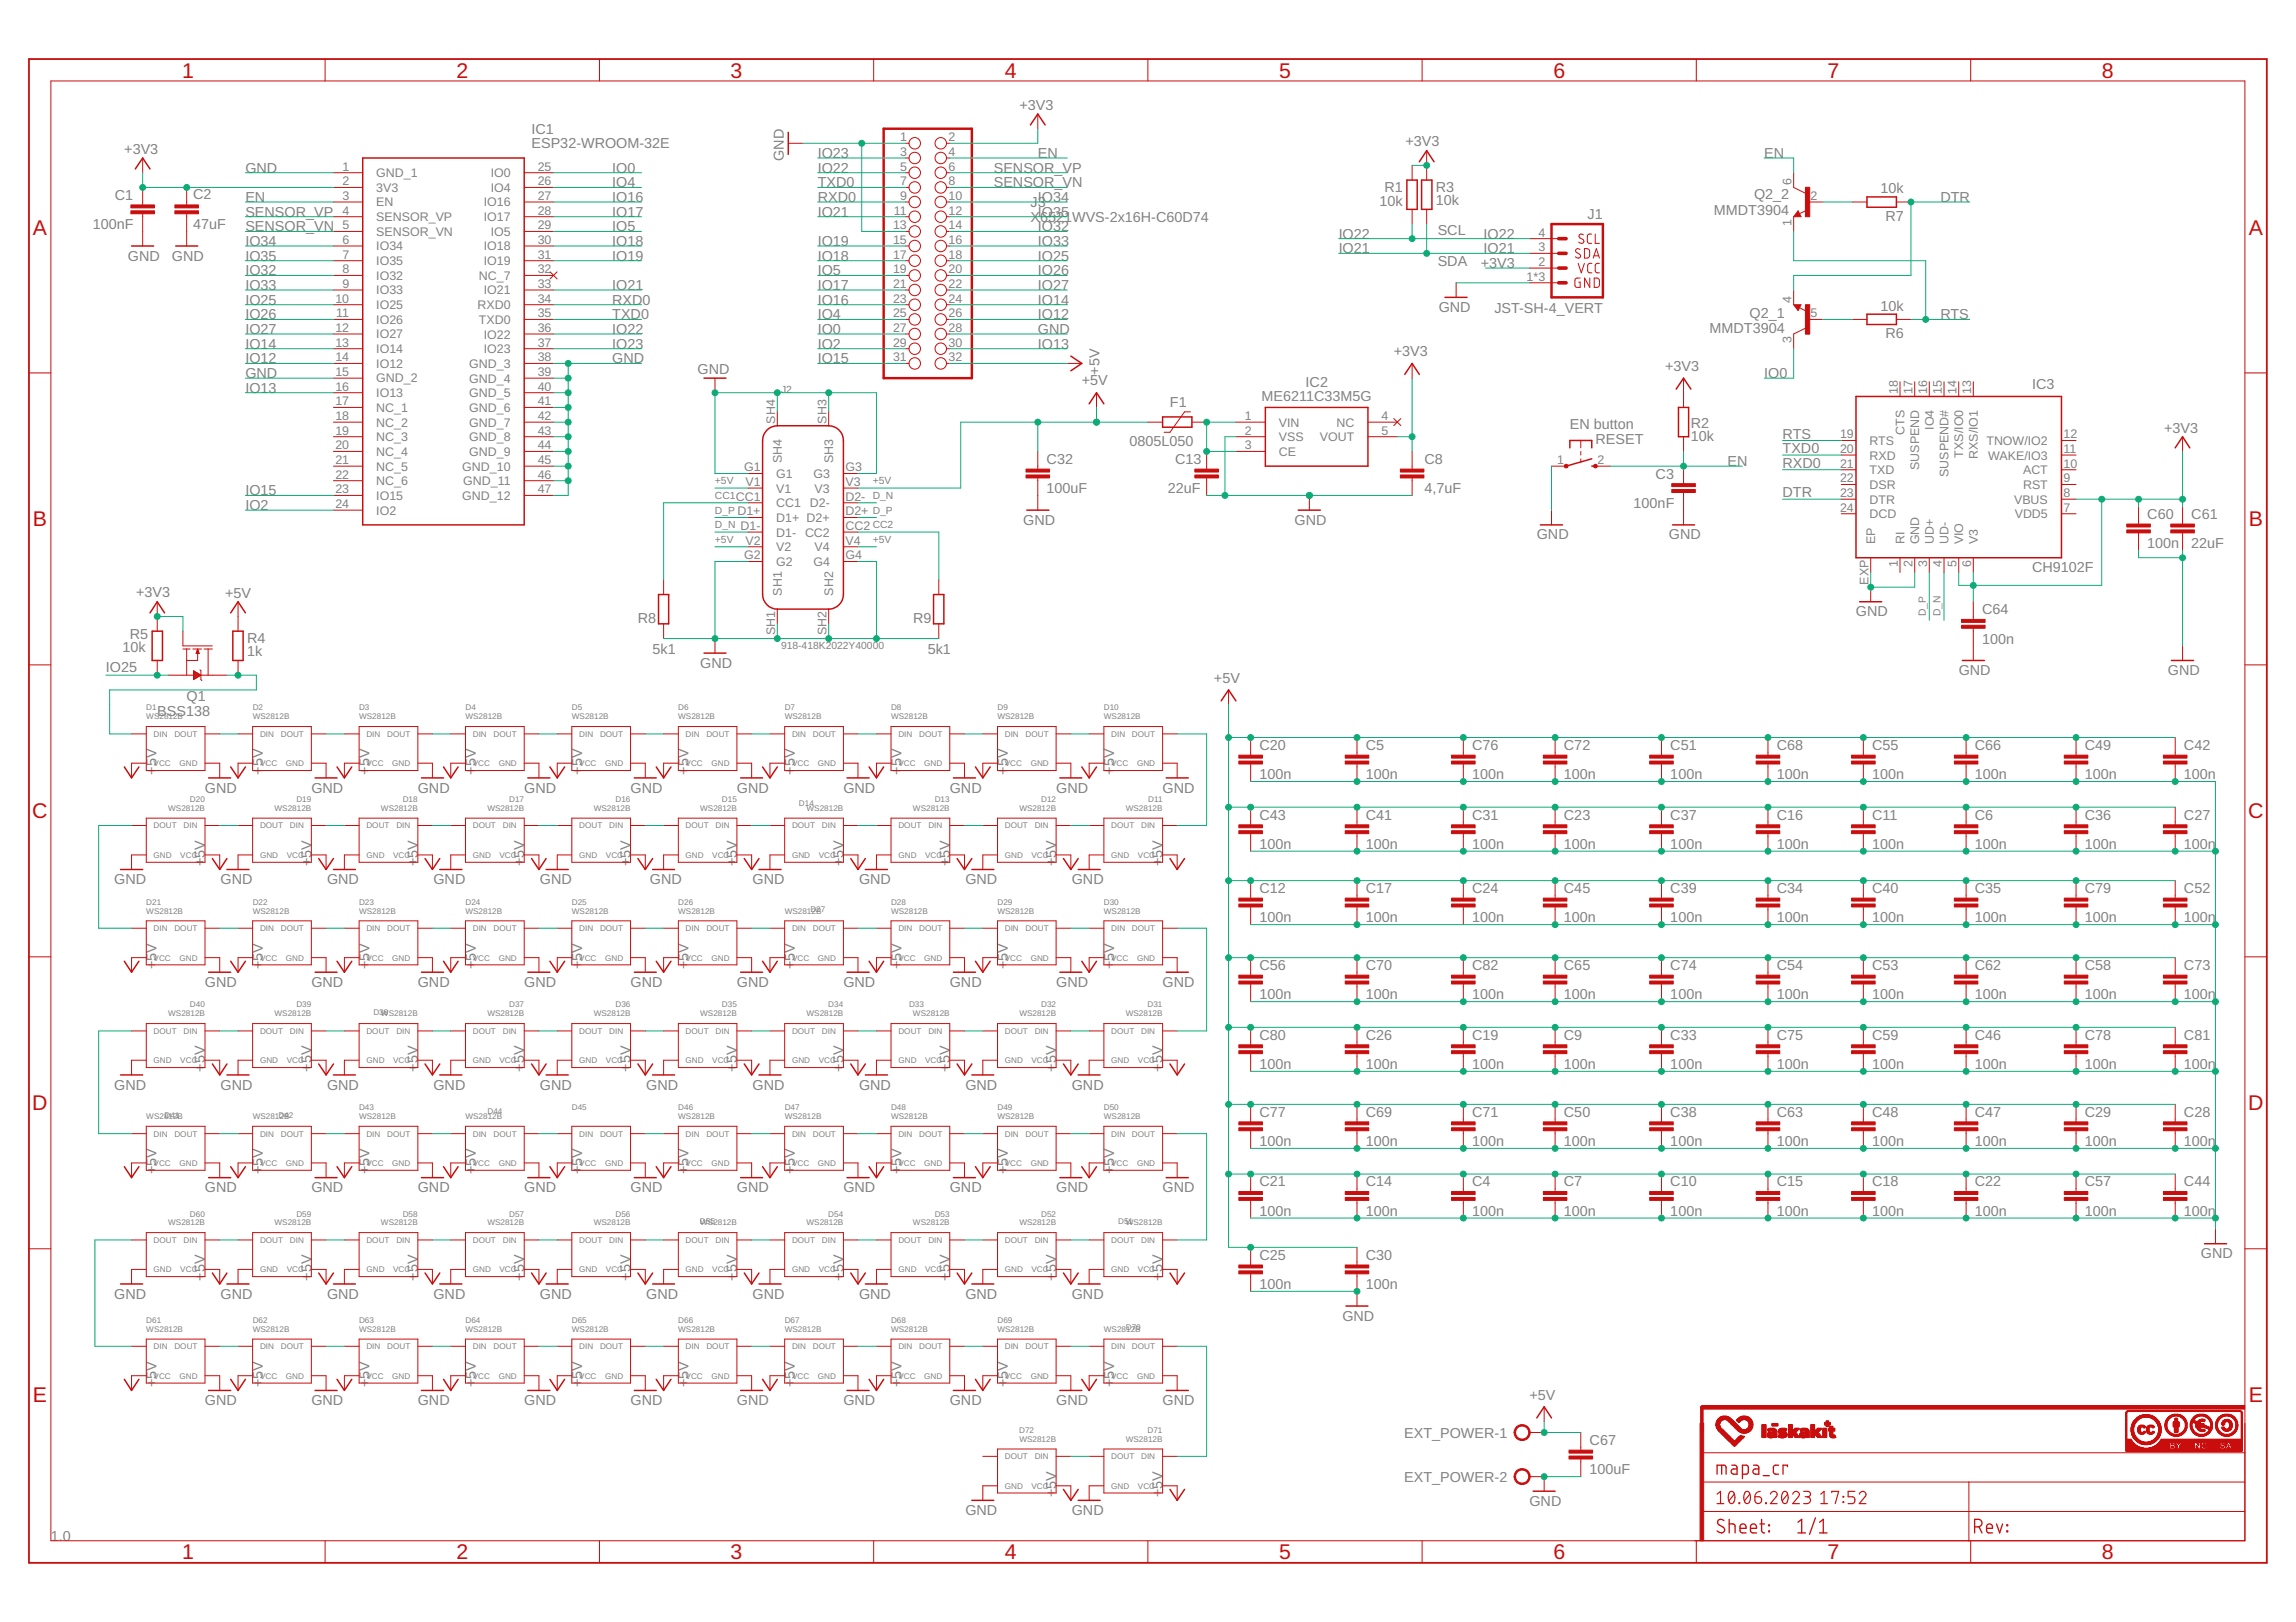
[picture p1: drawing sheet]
<svg xmlns="http://www.w3.org/2000/svg" width="297mm" height="210mm" viewBox="0 0 297 210" stroke-linecap="round" stroke-linejoin="round" font-family="sans-serif">
<defs><g id="words">
<g font-size="2.8" fill="#c90d0c">
<text x="23.6" y="10">1</text>
<text x="59" y="10">2</text>
<text x="94.5" y="10">3</text>
<text x="130" y="10">4</text>
<text x="165.5" y="10">5</text>
<text x="201" y="10">6</text>
<text x="236.4" y="10">7</text>
<text x="271.9" y="10">8</text>
<text x="4.3" y="30.3">A</text>
<text x="290.9" y="30.3">A</text>
<text x="4.3" y="68.1">B</text>
<text x="290.9" y="68.1">B</text>
<text x="4.2" y="105.9">C</text>
<text x="290.9" y="105.9">C</text>
<text x="4.2" y="143.7">D</text>
<text x="290.9" y="143.7">D</text>
<text x="4.3" y="181.5">E</text>
<text x="290.9" y="181.5">E</text>
<text x="23.6" y="201.8">1</text>
<text x="59" y="201.8">2</text>
<text x="94.5" y="201.8">3</text>
<text x="130" y="201.8">4</text>
<text x="165.5" y="201.8">5</text>
<text x="201" y="201.8">6</text>
<text x="236.4" y="201.8">7</text>
<text x="271.9" y="201.8">8</text>
</g>
<g font-size="1.9" fill="#808080">
<text x="68.8" y="17.3">IC1</text>
<text x="131.9" y="14.3">+3V3</text>
<text x="16.1" y="20">+3V3</text>
<text x="31.7" y="22.3">GND</text>
<text x="68.8" y="19.2">ESP32-WROOM-32E</text>
<text x="79.2" y="22.3">IO0</text>
<text x="101.4" y="20.8" transform="rotate(-90 101.4 20.8)">GND</text>
<text x="105.8" y="20.4">IO23</text>
<text x="105.8" y="22.3">IO22</text>
<text x="128.6" y="22.3">SENSOR_VP</text>
<text x="134.3" y="20.4">EN</text>
<text x="181.8" y="18.9">+3V3</text>
<text x="228.2" y="20.4">EN</text>
<text x="12" y="29.7">100nF</text>
<text x="14.8" y="25.9">C1</text>
<text x="25" y="29.6">47uF</text>
<text x="25" y="25.8">C2</text>
<text x="31.7" y="28">SENSOR_VP</text>
<text x="31.7" y="29.9">SENSOR_VN</text>
<text x="31.7" y="26.1">EN</text>
<text x="79.2" y="29.9">IO5</text>
<text x="79.2" y="24.2">IO4</text>
<text x="79.2" y="28">IO17</text>
<text x="79.2" y="26.1">IO16</text>
<text x="105.8" y="24.2">TXD0</text>
<text x="105.8" y="26.1">RXD0</text>
<text x="105.8" y="28">IO21</text>
<text x="128.6" y="24.2">SENSOR_VN</text>
<text x="133.3" y="28.7">X6521WVS-2x16H-C60D74</text>
<text x="133.3" y="26.8">J3</text>
<text x="134.3" y="26.1">IO34</text>
<text x="134.3" y="28">IO35</text>
<text x="134.3" y="29.9">IO32</text>
<text x="178.5" y="26.7">10k</text>
<text x="179.1" y="24.8">R1</text>
<text x="185.8" y="26.5">10k</text>
<text x="185.8" y="24.8">R3</text>
<text x="205.4" y="28.3">J1</text>
<text x="221.7" y="27.9">MMDT3904</text>
<text x="226.9" y="25.8">Q2_2</text>
<text x="243.3" y="25">10k</text>
<text x="243.9" y="28.6">R7</text>
<text x="251" y="26.1">DTR</text>
<text x="16.6" y="33.7">GND</text>
<text x="22.2" y="33.7">GND</text>
<text x="31.7" y="31.8">IO34</text>
<text x="31.7" y="33.7">IO35</text>
<text x="31.7" y="35.6">IO32</text>
<text x="79.2" y="33.7">IO19</text>
<text x="79.2" y="31.8">IO18</text>
<text x="105.8" y="31.8">IO19</text>
<text x="105.8" y="33.7">IO18</text>
<text x="105.8" y="35.6">IO5</text>
<text x="134.3" y="31.8">IO33</text>
<text x="134.3" y="33.7">IO25</text>
<text x="134.3" y="35.6">IO26</text>
<text x="173.2" y="30.9">IO22</text>
<text x="173.2" y="32.8">IO21</text>
<text x="186" y="34.5">SDA</text>
<text x="186" y="30.4">SCL</text>
<text x="191.6" y="34.7">+3V3</text>
<text x="191.9" y="30.9">IO22</text>
<text x="191.9" y="32.8">IO21</text>
<text x="31.7" y="37.5">IO33</text>
<text x="31.7" y="39.4">IO25</text>
<text x="31.7" y="41.3">IO26</text>
<text x="79.2" y="41.3">TXD0</text>
<text x="79.2" y="39.4">RXD0</text>
<text x="79.2" y="37.5">IO21</text>
<text x="105.8" y="41.3">IO4</text>
<text x="105.8" y="37.5">IO17</text>
<text x="105.8" y="39.4">IO16</text>
<text x="134.3" y="37.5">IO27</text>
<text x="134.3" y="39.4">IO14</text>
<text x="134.3" y="41.3">IO12</text>
<text x="186.1" y="40.4">GND</text>
<text x="193.3" y="40.5">JST-SH-4_VERT</text>
<text x="226.4" y="41.1">Q2_1</text>
<text x="243.3" y="40.2">10k</text>
<text x="251" y="41.3">RTS</text>
<text x="31.7" y="43.2">IO27</text>
<text x="31.7" y="45.1">IO14</text>
<text x="31.7" y="47">IO12</text>
<text x="79.2" y="47">GND</text>
<text x="79.2" y="45.1">IO23</text>
<text x="79.2" y="43.2">IO22</text>
<text x="105.8" y="43.2">IO0</text>
<text x="105.8" y="47">IO15</text>
<text x="105.8" y="45.1">IO2</text>
<text x="134.3" y="43.2">GND</text>
<text x="134.3" y="45.1">IO13</text>
<text x="180.3" y="46.1">+3V3</text>
<text x="215.4" y="48">+3V3</text>
<text x="221.2" y="43">MMDT3904</text>
<text x="243.9" y="43.8">R6</text>
<text x="31.7" y="48.9">GND</text>
<text x="31.7" y="50.8">IO13</text>
<text x="90.2" y="48.4">GND</text>
<text x="140" y="49.9">+5V</text>
<text x="142.2" y="48.5" transform="rotate(-90 142.2 48.5)">+5V</text>
<text x="151.4" y="52.7">F1</text>
<text x="163.2" y="52">ME6211C33M5G</text>
<text x="168.9" y="50.1">IC2</text>
<text x="228.2" y="48.9">IO0</text>
<text x="262.9" y="50.4">IC3</text>
<text x="146.1" y="57.7">0805L050</text>
<text x="203.1" y="55.6">EN button</text>
<text x="206.4" y="57.5">RESET</text>
<text x="218.8" y="57.1">10k</text>
<text x="218.8" y="55.4">R2</text>
<text x="230.6" y="56.8">RTS</text>
<text x="230.6" y="58.7">TXD0</text>
<text x="280" y="56">+3V3</text>
<text x="31.7" y="64.1">IO15</text>
<text x="135.4" y="63.8">100uF</text>
<text x="135.4" y="60">C32</text>
<text x="151.1" y="63.8">22uF</text>
<text x="152" y="60">C13</text>
<text x="184.3" y="63.8">4,7uF</text>
<text x="184.3" y="60">C8</text>
<text x="211.3" y="65.7">100nF</text>
<text x="214.2" y="61.9">C3</text>
<text x="223.5" y="60.3">EN</text>
<text x="230.6" y="64.4">DTR</text>
<text x="230.6" y="60.6">RXD0</text>
<text x="31.7" y="66">IO2</text>
<text x="132.4" y="67.9">GND</text>
<text x="167.5" y="67.9">GND</text>
<text x="198.8" y="69.8">GND</text>
<text x="215.9" y="69.8">GND</text>
<text x="277.8" y="71">100n</text>
<text x="277.8" y="67.2">C60</text>
<text x="283.5" y="71">22uF</text>
<text x="283.5" y="67.2">C61</text>
<text x="17.6" y="77.3">+3V3</text>
<text x="29.1" y="77.4">+5V</text>
<text x="262.9" y="74.1">CH9102F</text>
<text x="16.8" y="82.7">R5</text>
<text x="32" y="83.2">R4</text>
<text x="82.5" y="80.6">R8</text>
<text x="118.1" y="80.6">R9</text>
<text x="240.1" y="79.8">GND</text>
<text x="256.4" y="83.3">100n</text>
<text x="256.4" y="79.5">C64</text>
<text x="13.7" y="86.9">IO25</text>
<text x="15.8" y="84.4">10k</text>
<text x="32" y="84.9">1k</text>
<text x="84.4" y="84.6">5k1</text>
<text x="90.6" y="86.4">GND</text>
<text x="120" y="84.6">5k1</text>
<text x="157" y="88.3">+5V</text>
<text x="253.4" y="87.4">GND</text>
<text x="280.5" y="87.4">GND</text>
<text x="20.4" y="92.6">BSS138</text>
<text x="24.1" y="90.7">Q1</text>
<text x="20.3" y="100.2" transform="rotate(-90 20.3 100.2)">+5V</text>
<text x="34" y="100.2" transform="rotate(-90 34 100.2)">+5V</text>
<text x="47.8" y="100.2" transform="rotate(-90 47.8 100.2)">+5V</text>
<text x="61.6" y="100.2" transform="rotate(-90 61.6 100.2)">+5V</text>
<text x="75.3" y="100.2" transform="rotate(-90 75.3 100.2)">+5V</text>
<text x="89.1" y="100.2" transform="rotate(-90 89.1 100.2)">+5V</text>
<text x="102.8" y="100.2" transform="rotate(-90 102.8 100.2)">+5V</text>
<text x="116.6" y="100.2" transform="rotate(-90 116.6 100.2)">+5V</text>
<text x="130.4" y="100.2" transform="rotate(-90 130.4 100.2)">+5V</text>
<text x="144.1" y="100.2" transform="rotate(-90 144.1 100.2)">+5V</text>
<text x="162.9" y="100.9">100n</text>
<text x="162.9" y="97.1">C20</text>
<text x="176.7" y="100.9">100n</text>
<text x="176.7" y="97.1">C5</text>
<text x="190.5" y="100.9">100n</text>
<text x="190.5" y="97.1">C76</text>
<text x="202.3" y="100.9">100n</text>
<text x="202.3" y="97.1">C72</text>
<text x="216.1" y="100.9">100n</text>
<text x="216.1" y="97.1">C51</text>
<text x="229.9" y="100.9">100n</text>
<text x="229.9" y="97.1">C68</text>
<text x="242.2" y="100.9">100n</text>
<text x="242.2" y="97.1">C55</text>
<text x="255.5" y="100.9">100n</text>
<text x="255.5" y="97.1">C66</text>
<text x="269.7" y="100.9">100n</text>
<text x="269.7" y="97.1">C49</text>
<text x="282.5" y="100.9">100n</text>
<text x="282.5" y="97.1">C42</text>
<text x="26.5" y="102.6">GND</text>
<text x="40.3" y="102.6">GND</text>
<text x="54.1" y="102.6">GND</text>
<text x="67.8" y="102.6">GND</text>
<text x="81.6" y="102.6">GND</text>
<text x="95.3" y="102.6">GND</text>
<text x="109.1" y="102.6">GND</text>
<text x="122.9" y="102.6">GND</text>
<text x="136.6" y="102.6">GND</text>
<text x="150.4" y="102.6">GND</text>
<text x="162.9" y="106.1">C43</text>
<text x="176.7" y="106.1">C41</text>
<text x="190.5" y="106.1">C31</text>
<text x="202.3" y="106.1">C23</text>
<text x="216.1" y="106.1">C37</text>
<text x="229.9" y="106.1">C16</text>
<text x="242.2" y="106.1">C11</text>
<text x="255.5" y="106.1">C6</text>
<text x="269.7" y="106.1">C36</text>
<text x="282.5" y="106.1">C27</text>
<text x="26.5" y="112.1" transform="rotate(-90 26.5 112.1)">+5V</text>
<text x="40.3" y="112.1" transform="rotate(-90 40.3 112.1)">+5V</text>
<text x="54.1" y="112.1" transform="rotate(-90 54.1 112.1)">+5V</text>
<text x="67.8" y="112.1" transform="rotate(-90 67.8 112.1)">+5V</text>
<text x="81.6" y="112.1" transform="rotate(-90 81.6 112.1)">+5V</text>
<text x="95.3" y="112.1" transform="rotate(-90 95.3 112.1)">+5V</text>
<text x="109.1" y="112.1" transform="rotate(-90 109.1 112.1)">+5V</text>
<text x="122.9" y="112.1" transform="rotate(-90 122.9 112.1)">+5V</text>
<text x="136.6" y="112.1" transform="rotate(-90 136.6 112.1)">+5V</text>
<text x="150.4" y="112.1" transform="rotate(-90 150.4 112.1)">+5V</text>
<text x="162.9" y="109.9">100n</text>
<text x="176.7" y="109.9">100n</text>
<text x="190.5" y="109.9">100n</text>
<text x="202.3" y="109.9">100n</text>
<text x="216.1" y="109.9">100n</text>
<text x="229.9" y="109.9">100n</text>
<text x="242.2" y="109.9">100n</text>
<text x="255.5" y="109.9">100n</text>
<text x="269.7" y="109.9">100n</text>
<text x="282.5" y="109.9">100n</text>
<text x="14.8" y="114.4">GND</text>
<text x="28.5" y="114.4">GND</text>
<text x="42.3" y="114.4">GND</text>
<text x="56.1" y="114.4">GND</text>
<text x="69.8" y="114.4">GND</text>
<text x="84.1" y="114.4">GND</text>
<text x="97.4" y="114.4">GND</text>
<text x="111.1" y="114.4">GND</text>
<text x="124.9" y="114.4">GND</text>
<text x="138.7" y="114.4">GND</text>
<text x="162.9" y="119.4">100n</text>
<text x="162.9" y="115.6">C12</text>
<text x="176.7" y="119.4">100n</text>
<text x="176.7" y="115.6">C17</text>
<text x="190.5" y="119.4">100n</text>
<text x="190.5" y="115.6">C24</text>
<text x="202.3" y="119.4">100n</text>
<text x="202.3" y="115.6">C45</text>
<text x="216.1" y="119.4">100n</text>
<text x="216.1" y="115.6">C39</text>
<text x="229.9" y="119.4">100n</text>
<text x="229.9" y="115.6">C34</text>
<text x="242.2" y="119.4">100n</text>
<text x="242.2" y="115.6">C40</text>
<text x="255.5" y="119.4">100n</text>
<text x="255.5" y="115.6">C35</text>
<text x="269.7" y="119.4">100n</text>
<text x="269.7" y="115.6">C79</text>
<text x="282.5" y="119.4">100n</text>
<text x="282.5" y="115.6">C52</text>
<text x="20.3" y="125.4" transform="rotate(-90 20.3 125.4)">+</text>
<text x="20.3" y="124.3" transform="rotate(-90 20.3 124.3)">5V</text>
<text x="34" y="125.4" transform="rotate(-90 34 125.4)">+</text>
<text x="34" y="124.3" transform="rotate(-90 34 124.3)">5V</text>
<text x="47.8" y="125.4" transform="rotate(-90 47.8 125.4)">+</text>
<text x="47.8" y="124.3" transform="rotate(-90 47.8 124.3)">5V</text>
<text x="61.6" y="125.4" transform="rotate(-90 61.6 125.4)">+</text>
<text x="61.6" y="124.3" transform="rotate(-90 61.6 124.3)">5V</text>
<text x="75.3" y="125.4" transform="rotate(-90 75.3 125.4)">+</text>
<text x="75.3" y="124.3" transform="rotate(-90 75.3 124.3)">5V</text>
<text x="89.1" y="125.4" transform="rotate(-90 89.1 125.4)">+</text>
<text x="89.1" y="124.3" transform="rotate(-90 89.1 124.3)">5V</text>
<text x="102.8" y="125.4" transform="rotate(-90 102.8 125.4)">+</text>
<text x="102.8" y="124.3" transform="rotate(-90 102.8 124.3)">5V</text>
<text x="116.6" y="125.4" transform="rotate(-90 116.6 125.4)">+</text>
<text x="116.6" y="124.3" transform="rotate(-90 116.6 124.3)">5V</text>
<text x="130.4" y="125.4" transform="rotate(-90 130.4 125.4)">+</text>
<text x="130.4" y="124.3" transform="rotate(-90 130.4 124.3)">5V</text>
<text x="144.1" y="125.4" transform="rotate(-90 144.1 125.4)">+</text>
<text x="144.1" y="124.3" transform="rotate(-90 144.1 124.3)">5V</text>
<text x="162.9" y="125.5">C56</text>
<text x="176.7" y="125.5">C70</text>
<text x="190.5" y="125.5">C82</text>
<text x="202.3" y="125.5">C65</text>
<text x="216.1" y="125.5">C74</text>
<text x="229.9" y="125.5">C54</text>
<text x="242.2" y="125.5">C53</text>
<text x="255.5" y="125.5">C62</text>
<text x="269.7" y="125.5">C58</text>
<text x="282.5" y="125.5">C73</text>
<text x="26.5" y="127.7">GND</text>
<text x="40.3" y="127.7">GND</text>
<text x="54.1" y="127.7">GND</text>
<text x="67.8" y="127.7">GND</text>
<text x="81.6" y="127.7">GND</text>
<text x="95.3" y="127.7">GND</text>
<text x="109.1" y="127.7">GND</text>
<text x="122.9" y="127.7">GND</text>
<text x="136.6" y="127.7">GND</text>
<text x="150.4" y="127.7">GND</text>
<text x="162.9" y="129.3">100n</text>
<text x="176.7" y="129.3">100n</text>
<text x="190.5" y="129.3">100n</text>
<text x="202.3" y="129.3">100n</text>
<text x="216.1" y="129.3">100n</text>
<text x="229.9" y="129.3">100n</text>
<text x="242.2" y="129.3">100n</text>
<text x="255.5" y="129.3">100n</text>
<text x="269.7" y="129.3">100n</text>
<text x="282.5" y="129.3">100n</text>
<text x="26.5" y="137.6" transform="rotate(-90 26.5 137.6)">5V</text>
<text x="54.1" y="137.6" transform="rotate(-90 54.1 137.6)">5V</text>
<text x="67.8" y="137.6" transform="rotate(-90 67.8 137.6)">5V</text>
<text x="109.1" y="137.6" transform="rotate(-90 109.1 137.6)">5V</text>
<text x="150.4" y="137.6" transform="rotate(-90 150.4 137.6)">5V</text>
<text x="162.9" y="134.6">C80</text>
<text x="176.7" y="134.6">C26</text>
<text x="190.5" y="134.6">C19</text>
<text x="202.3" y="134.6">C9</text>
<text x="216.1" y="134.6">C33</text>
<text x="229.9" y="134.6">C75</text>
<text x="242.2" y="134.6">C59</text>
<text x="255.5" y="134.6">C46</text>
<text x="269.7" y="134.6">C78</text>
<text x="282.5" y="134.6">C81</text>
<text x="14.8" y="141">GND</text>
<text x="26.5" y="138.7" transform="rotate(-90 26.5 138.7)">+</text>
<text x="28.5" y="141">GND</text>
<text x="40.3" y="138.7" transform="rotate(-90 40.3 138.7)">+5V</text>
<text x="42.3" y="141">GND</text>
<text x="54.1" y="138.7" transform="rotate(-90 54.1 138.7)">+</text>
<text x="56.1" y="141">GND</text>
<text x="67.8" y="138.7" transform="rotate(-90 67.8 138.7)">+</text>
<text x="69.8" y="141">GND</text>
<text x="81.6" y="138.7" transform="rotate(-90 81.6 138.7)">+5V</text>
<text x="83.6" y="141">GND</text>
<text x="95.3" y="138.7" transform="rotate(-90 95.3 138.7)">+5V</text>
<text x="97.4" y="141">GND</text>
<text x="109.1" y="138.7" transform="rotate(-90 109.1 138.7)">+</text>
<text x="111.1" y="141">GND</text>
<text x="122.9" y="138.7" transform="rotate(-90 122.9 138.7)">+5V</text>
<text x="124.9" y="141">GND</text>
<text x="136.6" y="138.7" transform="rotate(-90 136.6 138.7)">+5V</text>
<text x="138.7" y="141">GND</text>
<text x="150.4" y="138.7" transform="rotate(-90 150.4 138.7)">+</text>
<text x="162.9" y="138.4">100n</text>
<text x="176.7" y="138.4">100n</text>
<text x="190.5" y="138.4">100n</text>
<text x="202.3" y="138.4">100n</text>
<text x="216.1" y="138.4">100n</text>
<text x="229.9" y="138.4">100n</text>
<text x="242.2" y="138.4">100n</text>
<text x="255.5" y="138.4">100n</text>
<text x="269.7" y="138.4">100n</text>
<text x="282.5" y="138.4">100n</text>
<text x="162.9" y="148.3">100n</text>
<text x="162.9" y="144.5">C77</text>
<text x="176.7" y="148.3">100n</text>
<text x="176.7" y="144.5">C69</text>
<text x="190.5" y="148.3">100n</text>
<text x="190.5" y="144.5">C71</text>
<text x="202.3" y="148.3">100n</text>
<text x="202.3" y="144.5">C50</text>
<text x="216.1" y="148.3">100n</text>
<text x="216.1" y="144.5">C38</text>
<text x="229.9" y="148.3">100n</text>
<text x="229.9" y="144.5">C63</text>
<text x="242.2" y="148.3">100n</text>
<text x="242.2" y="144.5">C48</text>
<text x="255.5" y="148.3">100n</text>
<text x="255.5" y="144.5">C47</text>
<text x="269.7" y="148.3">100n</text>
<text x="269.7" y="144.5">C29</text>
<text x="282.5" y="148.3">100n</text>
<text x="282.5" y="144.5">C28</text>
<text x="20.3" y="152" transform="rotate(-90 20.3 152)">+</text>
<text x="20.3" y="150.9" transform="rotate(-90 20.3 150.9)">5V</text>
<text x="26.5" y="154.3">GND</text>
<text x="34" y="152" transform="rotate(-90 34 152)">+</text>
<text x="34" y="150.9" transform="rotate(-90 34 150.9)">5V</text>
<text x="40.3" y="154.3">GND</text>
<text x="47.8" y="152" transform="rotate(-90 47.8 152)">+</text>
<text x="47.8" y="150.9" transform="rotate(-90 47.8 150.9)">5V</text>
<text x="54.1" y="154.3">GND</text>
<text x="61.6" y="152" transform="rotate(-90 61.6 152)">+</text>
<text x="61.6" y="150.9" transform="rotate(-90 61.6 150.9)">5V</text>
<text x="67.8" y="154.3">GND</text>
<text x="75.3" y="152" transform="rotate(-90 75.3 152)">+</text>
<text x="75.3" y="150.9" transform="rotate(-90 75.3 150.9)">5V</text>
<text x="81.6" y="154.3">GND</text>
<text x="89.1" y="152" transform="rotate(-90 89.1 152)">+</text>
<text x="89.1" y="150.9" transform="rotate(-90 89.1 150.9)">5V</text>
<text x="95.3" y="154.3">GND</text>
<text x="102.8" y="152" transform="rotate(-90 102.8 152)">+</text>
<text x="102.8" y="150.9" transform="rotate(-90 102.8 150.9)">5V</text>
<text x="109.1" y="154.3">GND</text>
<text x="116.6" y="152" transform="rotate(-90 116.6 152)">+</text>
<text x="116.6" y="150.9" transform="rotate(-90 116.6 150.9)">5V</text>
<text x="122.9" y="154.3">GND</text>
<text x="130.4" y="152" transform="rotate(-90 130.4 152)">+</text>
<text x="130.4" y="150.9" transform="rotate(-90 130.4 150.9)">5V</text>
<text x="136.6" y="154.3">GND</text>
<text x="144.1" y="152" transform="rotate(-90 144.1 152)">+</text>
<text x="144.1" y="150.9" transform="rotate(-90 144.1 150.9)">5V</text>
<text x="150.4" y="154.3">GND</text>
<text x="162.9" y="153.5">C21</text>
<text x="176.7" y="153.5">C14</text>
<text x="190.5" y="153.5">C4</text>
<text x="202.3" y="153.5">C7</text>
<text x="216.1" y="153.5">C10</text>
<text x="229.9" y="153.5">C15</text>
<text x="242.2" y="153.5">C18</text>
<text x="255.5" y="153.5">C22</text>
<text x="269.7" y="153.5">C57</text>
<text x="282.5" y="153.5">C44</text>
<text x="162.9" y="157.3">100n</text>
<text x="176.7" y="157.3">100n</text>
<text x="190.5" y="157.3">100n</text>
<text x="202.3" y="157.3">100n</text>
<text x="216.1" y="157.3">100n</text>
<text x="229.9" y="157.3">100n</text>
<text x="242.2" y="157.3">100n</text>
<text x="255.5" y="157.3">100n</text>
<text x="269.7" y="157.3">100n</text>
<text x="282.5" y="157.3">100n</text>
<text x="26.5" y="165.7" transform="rotate(-90 26.5 165.7)">+</text>
<text x="26.5" y="164.6" transform="rotate(-90 26.5 164.6)">5V</text>
<text x="40.3" y="165.7" transform="rotate(-90 40.3 165.7)">+5V</text>
<text x="54.1" y="165.7" transform="rotate(-90 54.1 165.7)">+</text>
<text x="54.1" y="164.6" transform="rotate(-90 54.1 164.6)">5V</text>
<text x="67.8" y="165.7" transform="rotate(-90 67.8 165.7)">+</text>
<text x="67.8" y="164.6" transform="rotate(-90 67.8 164.6)">5V</text>
<text x="81.6" y="165.7" transform="rotate(-90 81.6 165.7)">+5V</text>
<text x="95.3" y="165.7" transform="rotate(-90 95.3 165.7)">+5V</text>
<text x="109.1" y="165.7" transform="rotate(-90 109.1 165.7)">+</text>
<text x="109.1" y="164.6" transform="rotate(-90 109.1 164.6)">5V</text>
<text x="122.9" y="165.7" transform="rotate(-90 122.9 165.7)">+5V</text>
<text x="136.6" y="165.7" transform="rotate(-90 136.6 165.7)">+5V</text>
<text x="150.4" y="165.7" transform="rotate(-90 150.4 165.7)">+</text>
<text x="150.4" y="164.6" transform="rotate(-90 150.4 164.6)">5V</text>
<text x="162.9" y="166.8">100n</text>
<text x="162.9" y="163">C25</text>
<text x="176.7" y="166.8">100n</text>
<text x="176.7" y="163">C30</text>
<text x="284.7" y="162.8">GND</text>
<text x="14.8" y="168.1">GND</text>
<text x="28.5" y="168.1">GND</text>
<text x="42.3" y="168.1">GND</text>
<text x="56.1" y="168.1">GND</text>
<text x="69.8" y="168.1">GND</text>
<text x="83.6" y="168.1">GND</text>
<text x="97.4" y="168.1">GND</text>
<text x="111.1" y="168.1">GND</text>
<text x="124.9" y="168.1">GND</text>
<text x="138.7" y="168.1">GND</text>
<text x="173.7" y="170.9">GND</text>
<text x="20.3" y="179.5" transform="rotate(-90 20.3 179.5)">+5V</text>
<text x="34" y="179.5" transform="rotate(-90 34 179.5)">+5V</text>
<text x="47.8" y="179.5" transform="rotate(-90 47.8 179.5)">+5V</text>
<text x="61.6" y="179.5" transform="rotate(-90 61.6 179.5)">+5V</text>
<text x="75.3" y="179.5" transform="rotate(-90 75.3 179.5)">+5V</text>
<text x="89.1" y="179.5" transform="rotate(-90 89.1 179.5)">+5V</text>
<text x="102.8" y="179.5" transform="rotate(-90 102.8 179.5)">+5V</text>
<text x="116.6" y="179.5" transform="rotate(-90 116.6 179.5)">+5V</text>
<text x="130.4" y="179.5" transform="rotate(-90 130.4 179.5)">+5V</text>
<text x="144.1" y="179.5" transform="rotate(-90 144.1 179.5)">+5V</text>
<text x="26.5" y="181.8">GND</text>
<text x="40.3" y="181.8">GND</text>
<text x="54.1" y="181.8">GND</text>
<text x="67.8" y="181.8">GND</text>
<text x="81.6" y="181.8">GND</text>
<text x="95.3" y="181.8">GND</text>
<text x="109.1" y="181.8">GND</text>
<text x="122.9" y="181.8">GND</text>
<text x="136.6" y="181.8">GND</text>
<text x="150.4" y="181.8">GND</text>
<text x="197.9" y="181.1">+5V</text>
<text x="181.7" y="186.1">EXT_POWER-1</text>
<text x="181.7" y="191.8">EXT_POWER-2</text>
<text x="205.7" y="190.8">100uF</text>
<text x="205.7" y="187">C67</text>
<text x="124.9" y="196.1">GND</text>
<text x="136.6" y="193.7" transform="rotate(-90 136.6 193.7)">+5V</text>
<text x="138.7" y="196.1">GND</text>
<text x="150.4" y="193.7" transform="rotate(-90 150.4 193.7)">+</text>
<text x="150.4" y="192.6" transform="rotate(-90 150.4 192.6)">5V</text>
<text x="197.9" y="194.9">GND</text>
<text x="6.6" y="199.4">1.0</text>
</g>
<g font-size="1.6" fill="#808080">
<text x="44.3" y="22.1">1</text>
<text x="44.3" y="24">2</text>
<text x="48.7" y="22.9">GND_1</text>
<text x="63.5" y="22.9">IO0</text>
<text x="69.6" y="22.1">25</text>
<text x="69.6" y="24">26</text>
<text x="116.4" y="18.3">1</text>
<text x="116.4" y="20.2">3</text>
<text x="116.4" y="22.1">5</text>
<text x="116.4" y="24">7</text>
<text x="122.7" y="18.3">2</text>
<text x="122.7" y="20.2">4</text>
<text x="122.7" y="22.1">6</text>
<text x="122.7" y="24">8</text>
<text x="231.8" y="24" transform="rotate(-90 231.8 24)">6</text>
<text x="44.3" y="25.9">3</text>
<text x="44.3" y="27.8">4</text>
<text x="44.3" y="29.7">5</text>
<text x="48.7" y="24.8">3V3</text>
<text x="48.7" y="26.7">EN</text>
<text x="48.7" y="28.6">SENSOR_VP</text>
<text x="62.6" y="26.7">IO16</text>
<text x="62.6" y="28.6">IO17</text>
<text x="63.5" y="24.8">IO4</text>
<text x="69.6" y="25.9">27</text>
<text x="69.6" y="27.8">28</text>
<text x="69.6" y="29.7">29</text>
<text x="115.5" y="29.7">13</text>
<text x="115.7" y="27.8">11</text>
<text x="116.4" y="25.9">9</text>
<text x="122.7" y="25.9">10</text>
<text x="122.7" y="27.8">12</text>
<text x="122.7" y="29.7">14</text>
<text x="231.8" y="29.2" transform="rotate(-90 231.8 29.2)">1</text>
<text x="234.2" y="25.9">2</text>
<text x="44.3" y="31.6">6</text>
<text x="44.3" y="33.5">7</text>
<text x="44.3" y="35.4">8</text>
<text x="48.7" y="30.5">SENSOR_VN</text>
<text x="48.7" y="32.4">IO34</text>
<text x="48.7" y="34.3">IO35</text>
<text x="62.6" y="32.4">IO18</text>
<text x="62.6" y="34.3">IO19</text>
<text x="63.5" y="30.5">IO5</text>
<text x="69.6" y="31.6">30</text>
<text x="69.6" y="33.5">31</text>
<text x="69.6" y="35.4">32</text>
<text x="115.5" y="31.6">15</text>
<text x="115.5" y="33.5">17</text>
<text x="115.5" y="35.4">19</text>
<text x="122.7" y="31.6">16</text>
<text x="122.7" y="33.5">18</text>
<text x="122.7" y="35.4">20</text>
<text x="199" y="34.4">2</text>
<text x="199" y="32.5">3</text>
<text x="199" y="30.6">4</text>
<text x="43.4" y="39.2">10</text>
<text x="43.5" y="41.1">11</text>
<text x="44.3" y="37.3">9</text>
<text x="48.7" y="36.2">IO32</text>
<text x="48.7" y="38.1">IO33</text>
<text x="48.7" y="40">IO25</text>
<text x="48.7" y="41.9">IO26</text>
<text x="61.8" y="40">RXD0</text>
<text x="62" y="36.2">NC_7</text>
<text x="62" y="41.9">TXD0</text>
<text x="62.6" y="38.1">IO21</text>
<text x="69.6" y="37.3">33</text>
<text x="69.6" y="39.2">34</text>
<text x="69.6" y="41.1">35</text>
<text x="115.5" y="37.3">21</text>
<text x="115.5" y="39.2">23</text>
<text x="115.5" y="41.1">25</text>
<text x="122.7" y="37.3">22</text>
<text x="122.7" y="39.2">24</text>
<text x="122.7" y="41.1">26</text>
<text x="197.5" y="36.3">1*3</text>
<text x="231.8" y="39.2" transform="rotate(-90 231.8 39.2)">4</text>
<text x="234.2" y="41.1">5</text>
<text x="43.4" y="43">12</text>
<text x="43.4" y="44.9">13</text>
<text x="43.4" y="46.8">14</text>
<text x="48.7" y="43.8">IO27</text>
<text x="48.7" y="45.7">IO14</text>
<text x="48.7" y="47.6">IO12</text>
<text x="60.7" y="47.6">GND_3</text>
<text x="62.6" y="43.8">IO22</text>
<text x="62.6" y="45.7">IO23</text>
<text x="69.6" y="43">36</text>
<text x="69.6" y="44.9">37</text>
<text x="69.6" y="46.8">38</text>
<text x="115.5" y="43">27</text>
<text x="115.5" y="44.9">29</text>
<text x="115.5" y="46.8">31</text>
<text x="122.7" y="43">28</text>
<text x="122.7" y="44.9">30</text>
<text x="122.7" y="46.8">32</text>
<text x="231.8" y="44.4" transform="rotate(-90 231.8 44.4)">3</text>
<text x="43.4" y="48.7">15</text>
<text x="43.4" y="50.6">16</text>
<text x="43.4" y="52.5">17</text>
<text x="48.7" y="49.5">GND_2</text>
<text x="48.7" y="51.4">IO13</text>
<text x="48.7" y="53.3">NC_1</text>
<text x="60.7" y="49.5">GND_4</text>
<text x="60.7" y="51.4">GND_5</text>
<text x="60.7" y="53.3">GND_6</text>
<text x="69.6" y="48.7">39</text>
<text x="69.6" y="50.6">40</text>
<text x="69.6" y="52.5">41</text>
<text x="245.5" y="51" transform="rotate(-90 245.5 51)">18</text>
<text x="247.4" y="51" transform="rotate(-90 247.4 51)">17</text>
<text x="249.3" y="51" transform="rotate(-90 249.3 51)">16</text>
<text x="251.2" y="51" transform="rotate(-90 251.2 51)">15</text>
<text x="253.1" y="51" transform="rotate(-90 253.1 51)">14</text>
<text x="255" y="51" transform="rotate(-90 255 51)">13</text>
<text x="43.4" y="54.4">18</text>
<text x="43.4" y="56.3">19</text>
<text x="43.4" y="58.2">20</text>
<text x="48.7" y="55.2">NC_2</text>
<text x="48.7" y="57.1">NC_3</text>
<text x="48.7" y="59">NC_4</text>
<text x="60.7" y="55.2">GND_7</text>
<text x="60.7" y="57.1">GND_8</text>
<text x="60.7" y="59">GND_9</text>
<text x="69.6" y="54.4">42</text>
<text x="69.6" y="56.3">43</text>
<text x="69.6" y="58.2">44</text>
<text x="100.3" y="54.8" transform="rotate(-90 100.3 54.8)">SH4</text>
<text x="101.1" y="60" transform="rotate(-90 101.1 60)">SH4</text>
<text x="106.9" y="54.8" transform="rotate(-90 106.9 54.8)">SH3</text>
<text x="107.8" y="60" transform="rotate(-90 107.8 60)">SH3</text>
<text x="161.1" y="54.4">1</text>
<text x="161.1" y="56.3">2</text>
<text x="161.1" y="58.2">3</text>
<text x="165.4" y="55.2">VIN</text>
<text x="165.4" y="57.1">VSS</text>
<text x="165.4" y="59">CE</text>
<text x="170.8" y="57.1">VOUT</text>
<text x="172.9" y="55.2">NC</text>
<text x="178.7" y="54.4">4</text>
<text x="178.7" y="56.3">5</text>
<text x="238" y="58.6">20</text>
<text x="238" y="56.7">19</text>
<text x="241.9" y="59.5">RXD</text>
<text x="241.9" y="57.6">RTS</text>
<text x="246.4" y="56.3" transform="rotate(-90 246.4 56.3)">CTS</text>
<text x="250.2" y="55.6" transform="rotate(-90 250.2 55.6)">IO4</text>
<text x="254" y="59.2" transform="rotate(-90 254 59.2)">TXS/IO0</text>
<text x="255.9" y="59.4" transform="rotate(-90 255.9 59.4)">RXS/IO1</text>
<text x="257" y="57.6">TNOW/IO2</text>
<text x="257.2" y="59.5">WAKE/IO3</text>
<text x="267" y="58.6">11</text>
<text x="267" y="56.7">12</text>
<text x="43.4" y="60.1">21</text>
<text x="43.4" y="62">22</text>
<text x="43.4" y="63.9">23</text>
<text x="43.4" y="65.7">24</text>
<text x="48.7" y="60.9">NC_5</text>
<text x="48.7" y="62.8">NC_6</text>
<text x="48.7" y="64.7">IO15</text>
<text x="59.8" y="60.9">GND_10</text>
<text x="59.8" y="64.7">GND_12</text>
<text x="59.9" y="62.8">GND_11</text>
<text x="69.6" y="60.1">45</text>
<text x="69.6" y="62">46</text>
<text x="69.6" y="63.9">47</text>
<text x="95.2" y="64.8">CC1</text>
<text x="96.3" y="61">G1</text>
<text x="96.4" y="62.9">V1</text>
<text x="100.4" y="61.8">G1</text>
<text x="100.4" y="63.7">V1</text>
<text x="100.4" y="65.6">CC1</text>
<text x="104.8" y="65.6">D2-</text>
<text x="105.2" y="61.8">G3</text>
<text x="105.4" y="63.7">V3</text>
<text x="109.4" y="64.8">D2-</text>
<text x="109.4" y="62.9">V3</text>
<text x="109.4" y="61">G3</text>
<text x="201.5" y="60.1">1</text>
<text x="206.7" y="60.1">2</text>
<text x="238" y="62.4">22</text>
<text x="238" y="60.5">21</text>
<text x="238" y="64.3">23</text>
<text x="241.9" y="63.3">DSR</text>
<text x="241.9" y="61.4">TXD</text>
<text x="241.9" y="65.2">DTR</text>
<text x="248.3" y="60.8" transform="rotate(-90 248.3 60.8)">SUSPEND</text>
<text x="252.1" y="61.7" transform="rotate(-90 252.1 61.7)">SUSPEND#</text>
<text x="260.6" y="65.2">VBUS</text>
<text x="261.7" y="61.4">ACT</text>
<text x="261.7" y="63.3">RST</text>
<text x="267" y="60.5">10</text>
<text x="267" y="62.4">9</text>
<text x="267" y="64.3">8</text>
<text x="48.7" y="66.6">IO2</text>
<text x="95.4" y="66.7">D1+</text>
<text x="95.8" y="68.6">D1-</text>
<text x="96.4" y="70.5">V2</text>
<text x="100.4" y="67.5">D1+ D2+</text>
<text x="100.4" y="69.4">D1-</text>
<text x="100.4" y="71.3">V2</text>
<text x="104.1" y="69.4">CC2</text>
<text x="105.4" y="71.3">V4</text>
<text x="109.4" y="70.5">V4</text>
<text x="109.4" y="68.6">CC2</text>
<text x="109.4" y="66.7">D2+</text>
<text x="238" y="66.2">24</text>
<text x="241.9" y="67.1">DCD</text>
<text x="242.6" y="70.4" transform="rotate(-90 242.6 70.4)">EP</text>
<text x="246.4" y="70.4" transform="rotate(-90 246.4 70.4)">RI</text>
<text x="248.3" y="70.4" transform="rotate(-90 248.3 70.4)">GND</text>
<text x="250.2" y="70.4" transform="rotate(-90 250.2 70.4)">UD+</text>
<text x="252.1" y="70.4" transform="rotate(-90 252.1 70.4)">UD-</text>
<text x="254" y="70.4" transform="rotate(-90 254 70.4)">VIO</text>
<text x="255.9" y="70.4" transform="rotate(-90 255.9 70.4)">V3</text>
<text x="260.6" y="67.1">VDD5</text>
<text x="267" y="66.2">7</text>
<text x="96.3" y="72.4">G2</text>
<text x="100.4" y="73.2">G2</text>
<text x="101.1" y="77.1" transform="rotate(-90 101.1 77.1)">SH1</text>
<text x="105.2" y="73.2">G4</text>
<text x="107.8" y="77.1" transform="rotate(-90 107.8 77.1)">SH2</text>
<text x="109.4" y="72.4">G4</text>
<text x="241.7" y="75.7" transform="rotate(-90 241.7 75.7)">EXP</text>
<text x="245.5" y="73.3" transform="rotate(-90 245.5 73.3)">1</text>
<text x="247.4" y="73.3" transform="rotate(-90 247.4 73.3)">2</text>
<text x="249.3" y="73.3" transform="rotate(-90 249.3 73.3)">3</text>
<text x="251.2" y="73.3" transform="rotate(-90 251.2 73.3)">4</text>
<text x="253.1" y="73.3" transform="rotate(-90 253.1 73.3)">5</text>
<text x="255" y="73.3" transform="rotate(-90 255 73.3)">6</text>
<text x="100.3" y="82.2" transform="rotate(-90 100.3 82.2)">SH1</text>
<text x="106.9" y="82.2" transform="rotate(-90 106.9 82.2)">SH2</text>
</g>
<g font-size="1.3" fill="#808080">
<text x="101" y="50.8">J2</text>
<text x="92.5" y="62.7">+5V</text>
<text x="92.5" y="64.6">CC1</text>
<text x="112.9" y="62.7">+5V</text>
<text x="112.9" y="64.6">D_N</text>
<text x="92.5" y="70.3">+5V</text>
<text x="92.5" y="68.4">D_N</text>
<text x="92.5" y="66.5">D_P</text>
<text x="112.9" y="70.3">+5V</text>
<text x="112.9" y="66.5">D_P</text>
<text x="112.9" y="68.4">CC2</text>
<text x="249.1" y="79.8" transform="rotate(-90 249.1 79.8)">D_P</text>
<text x="251" y="79.8" transform="rotate(-90 251 79.8)">D_N</text>
<text x="101" y="84.1">918-418K2022Y40000</text>
</g>
<g font-size="1.1" fill="#808080">
<text x="18.9" y="93.1">WS2812B</text>
<text x="18.9" y="91.9">D1</text>
<text x="19.9" y="95.3">DIN</text>
<text x="22.6" y="95.3">DOUT</text>
<text x="32.7" y="93.1">WS2812B</text>
<text x="32.7" y="91.9">D2</text>
<text x="33.6" y="95.3">DIN</text>
<text x="36.3" y="95.3">DOUT</text>
<text x="46.5" y="93.1">WS2812B</text>
<text x="46.5" y="91.9">D3</text>
<text x="47.4" y="95.3">DIN</text>
<text x="50.1" y="95.3">DOUT</text>
<text x="60.2" y="93.1">WS2812B</text>
<text x="60.2" y="91.9">D4</text>
<text x="61.2" y="95.3">DIN</text>
<text x="63.9" y="95.3">DOUT</text>
<text x="74" y="93.1">WS2812B</text>
<text x="74" y="91.9">D5</text>
<text x="74.9" y="95.3">DIN</text>
<text x="77.6" y="95.3">DOUT</text>
<text x="87.8" y="93.1">WS2812B</text>
<text x="87.8" y="91.9">D6</text>
<text x="88.7" y="95.3">DIN</text>
<text x="91.4" y="95.3">DOUT</text>
<text x="101.5" y="93.1">WS2812B</text>
<text x="101.5" y="91.9">D7</text>
<text x="102.5" y="95.3">DIN</text>
<text x="105.2" y="95.3">DOUT</text>
<text x="115.3" y="93.1">WS2812B</text>
<text x="115.3" y="91.9">D8</text>
<text x="116.2" y="95.3">DIN</text>
<text x="118.9" y="95.3">DOUT</text>
<text x="129" y="93.1">WS2812B</text>
<text x="129" y="91.9">D9</text>
<text x="130" y="95.3">DIN</text>
<text x="132.7" y="95.3">DOUT</text>
<text x="142.8" y="93.1">WS2812B</text>
<text x="142.8" y="91.9">D10</text>
<text x="143.8" y="95.3">DIN</text>
<text x="146.4" y="95.3">DOUT</text>
<text x="19.9" y="99.1">VCC</text>
<text x="23.2" y="99.1">GND</text>
<text x="33.6" y="99.1">VCC</text>
<text x="37" y="99.1">GND</text>
<text x="47.4" y="99.1">VCC</text>
<text x="50.8" y="99.1">GND</text>
<text x="61.2" y="99.1">VCC</text>
<text x="64.5" y="99.1">GND</text>
<text x="74.9" y="99.1">VCC</text>
<text x="78.3" y="99.1">GND</text>
<text x="88.7" y="99.1">VCC</text>
<text x="92" y="99.1">GND</text>
<text x="102.5" y="99.1">VCC</text>
<text x="105.8" y="99.1">GND</text>
<text x="116.2" y="99.1">VCC</text>
<text x="119.6" y="99.1">GND</text>
<text x="130" y="99.1">VCC</text>
<text x="133.3" y="99.1">GND</text>
<text x="143.8" y="99.1">VCC</text>
<text x="147.1" y="99.1">GND</text>
<text x="19.9" y="107.2">DOUT</text>
<text x="21.8" y="104.9">WS2812B</text>
<text x="23.8" y="107.2">DIN</text>
<text x="24.6" y="103.8">D20</text>
<text x="33.6" y="107.2">DOUT</text>
<text x="35.5" y="104.9">WS2812B</text>
<text x="37.5" y="107.2">DIN</text>
<text x="38.3" y="103.8">D19</text>
<text x="47.4" y="107.2">DOUT</text>
<text x="49.3" y="104.9">WS2812B</text>
<text x="51.3" y="107.2">DIN</text>
<text x="52.1" y="103.8">D18</text>
<text x="61.2" y="107.2">DOUT</text>
<text x="63.1" y="104.9">WS2812B</text>
<text x="65" y="107.2">DIN</text>
<text x="65.9" y="103.8">D17</text>
<text x="74.9" y="107.2">DOUT</text>
<text x="76.8" y="104.9">WS2812B</text>
<text x="78.8" y="107.2">DIN</text>
<text x="79.6" y="103.8">D16</text>
<text x="88.7" y="107.2">DOUT</text>
<text x="90.6" y="104.9">WS2812B</text>
<text x="92.6" y="107.2">DIN</text>
<text x="93.4" y="103.8">D15</text>
<text x="102.5" y="107.2">DOUT</text>
<text x="103.4" y="104.3">D14</text>
<text x="104.3" y="104.9">WS2812B</text>
<text x="106.3" y="107.2">DIN</text>
<text x="116.2" y="107.2">DOUT</text>
<text x="118.1" y="104.9">WS2812B</text>
<text x="120.1" y="107.2">DIN</text>
<text x="120.9" y="103.8">D13</text>
<text x="130" y="107.2">DOUT</text>
<text x="131.9" y="104.9">WS2812B</text>
<text x="133.9" y="107.2">DIN</text>
<text x="134.7" y="103.8">D12</text>
<text x="143.8" y="107.2">DOUT</text>
<text x="145.6" y="104.9">WS2812B</text>
<text x="147.6" y="107.2">DIN</text>
<text x="148.5" y="103.8">D11</text>
<text x="19.9" y="111">GND</text>
<text x="23.3" y="111">VCC</text>
<text x="33.6" y="111">GND</text>
<text x="37.1" y="111">VCC</text>
<text x="47.4" y="111">GND</text>
<text x="50.9" y="111">VCC</text>
<text x="61.2" y="111">GND</text>
<text x="64.6" y="111">VCC</text>
<text x="74.9" y="111">GND</text>
<text x="78.4" y="111">VCC</text>
<text x="88.7" y="111">GND</text>
<text x="92.2" y="111">VCC</text>
<text x="102.5" y="111">GND</text>
<text x="105.9" y="111">VCC</text>
<text x="116.2" y="111">GND</text>
<text x="119.7" y="111">VCC</text>
<text x="130" y="111">GND</text>
<text x="133.4" y="111">VCC</text>
<text x="143.8" y="111">GND</text>
<text x="147.2" y="111">VCC</text>
<text x="18.9" y="118.2">WS2812B</text>
<text x="18.9" y="117.1">D21</text>
<text x="32.7" y="118.2">WS2812B</text>
<text x="32.7" y="117.1">D22</text>
<text x="46.5" y="118.2">WS2812B</text>
<text x="46.5" y="117.1">D23</text>
<text x="60.2" y="118.2">WS2812B</text>
<text x="60.2" y="117.1">D24</text>
<text x="74" y="118.2">WS2812B</text>
<text x="74" y="117.1">D25</text>
<text x="87.8" y="118.2">WS2812B</text>
<text x="87.8" y="117.1">D26</text>
<text x="101.5" y="118.2">WS281D27</text>
<text x="105" y="118.2">2B</text>
<text x="115.3" y="118.2">WS2812B</text>
<text x="115.3" y="117.1">D28</text>
<text x="129" y="118.2">WS2812B</text>
<text x="129" y="117.1">D29</text>
<text x="142.8" y="118.2">WS2812B</text>
<text x="142.8" y="117.1">D30</text>
<text x="19.9" y="120.5">DIN</text>
<text x="19.9" y="124.3">VCC</text>
<text x="22.6" y="120.5">DOUT</text>
<text x="23.2" y="124.3">GND</text>
<text x="33.6" y="120.5">DIN</text>
<text x="33.6" y="124.3">VCC</text>
<text x="36.3" y="120.5">DOUT</text>
<text x="37" y="124.3">GND</text>
<text x="47.4" y="120.5">DIN</text>
<text x="47.4" y="124.3">VCC</text>
<text x="50.1" y="120.5">DOUT</text>
<text x="50.8" y="124.3">GND</text>
<text x="61.2" y="120.5">DIN</text>
<text x="61.2" y="124.3">VCC</text>
<text x="63.9" y="120.5">DOUT</text>
<text x="64.5" y="124.3">GND</text>
<text x="74.9" y="120.5">DIN</text>
<text x="74.9" y="124.3">VCC</text>
<text x="77.6" y="120.5">DOUT</text>
<text x="78.3" y="124.3">GND</text>
<text x="88.7" y="120.5">DIN</text>
<text x="88.7" y="124.3">VCC</text>
<text x="91.4" y="120.5">DOUT</text>
<text x="92" y="124.3">GND</text>
<text x="102.5" y="120.5">DIN</text>
<text x="102.5" y="124.3">VCC</text>
<text x="105.2" y="120.5">DOUT</text>
<text x="105.8" y="124.3">GND</text>
<text x="116.2" y="120.5">DIN</text>
<text x="116.2" y="124.3">VCC</text>
<text x="118.9" y="120.5">DOUT</text>
<text x="119.6" y="124.3">GND</text>
<text x="130" y="120.5">DIN</text>
<text x="130" y="124.3">VCC</text>
<text x="132.7" y="120.5">DOUT</text>
<text x="133.3" y="124.3">GND</text>
<text x="143.8" y="120.5">DIN</text>
<text x="143.8" y="124.3">VCC</text>
<text x="146.4" y="120.5">DOUT</text>
<text x="147.1" y="124.3">GND</text>
<text x="21.8" y="131.5">WS2812B</text>
<text x="24.6" y="130.4">D40</text>
<text x="35.5" y="131.5">WS2812B</text>
<text x="38.3" y="130.4">D39</text>
<text x="48.3" y="131.3">D3WS2812B</text>
<text x="49.7" y="131.3">8</text>
<text x="63.1" y="131.5">WS2812B</text>
<text x="65.9" y="130.4">D37</text>
<text x="76.8" y="131.5">WS2812B</text>
<text x="79.6" y="130.4">D36</text>
<text x="90.6" y="131.5">WS2812B</text>
<text x="93.4" y="130.4">D35</text>
<text x="104.3" y="131.5">WS2812B</text>
<text x="107.2" y="130.4">D34</text>
<text x="117.6" y="130.4">D33</text>
<text x="118.1" y="131.5">WS2812B</text>
<text x="131.9" y="131.5">WS2812B</text>
<text x="134.7" y="130.4">D32</text>
<text x="145.6" y="131.5">WS2812B</text>
<text x="148.5" y="130.4">D31</text>
<text x="19.9" y="133.8">DOUT</text>
<text x="19.9" y="137.6">GND</text>
<text x="23.3" y="137.6">VCC</text>
<text x="23.8" y="133.8">DIN</text>
<text x="33.6" y="133.8">DOUT</text>
<text x="33.6" y="137.6">GND</text>
<text x="37.1" y="137.6">VCC</text>
<text x="37.5" y="133.8">DIN</text>
<text x="47.4" y="133.8">DOUT</text>
<text x="47.4" y="137.6">GND</text>
<text x="50.9" y="137.6">VCC</text>
<text x="51.3" y="133.8">DIN</text>
<text x="61.2" y="133.8">DOUT</text>
<text x="61.2" y="137.6">GND</text>
<text x="64.6" y="137.6">VCC</text>
<text x="65" y="133.8">DIN</text>
<text x="74.9" y="133.8">DOUT</text>
<text x="74.9" y="137.6">GND</text>
<text x="78.4" y="137.6">VCC</text>
<text x="78.8" y="133.8">DIN</text>
<text x="88.7" y="133.8">DOUT</text>
<text x="88.7" y="137.6">GND</text>
<text x="92.2" y="137.6">VCC</text>
<text x="92.6" y="133.8">DIN</text>
<text x="102.5" y="133.8">DOUT</text>
<text x="102.5" y="137.6">GND</text>
<text x="105.9" y="137.6">VCC</text>
<text x="106.3" y="133.8">DIN</text>
<text x="116.2" y="133.8">DOUT</text>
<text x="116.2" y="137.6">GND</text>
<text x="119.7" y="137.6">VCC</text>
<text x="120.1" y="133.8">DIN</text>
<text x="130" y="133.8">DOUT</text>
<text x="130" y="137.6">GND</text>
<text x="133.4" y="137.6">VCC</text>
<text x="133.9" y="133.8">DIN</text>
<text x="143.8" y="133.8">DOUT</text>
<text x="143.8" y="137.6">GND</text>
<text x="147.2" y="137.6">VCC</text>
<text x="147.6" y="133.8">DIN</text>
<text x="46.5" y="143.7">D43</text>
<text x="74" y="143.7">D45</text>
<text x="87.8" y="143.7">D46</text>
<text x="101.5" y="143.7">D47</text>
<text x="115.3" y="143.7">D48</text>
<text x="129" y="143.7">D49</text>
<text x="142.8" y="143.7">D50</text>
<text x="18.9" y="144.8">WS2812B</text>
<text x="19.9" y="147.1">DIN</text>
<text x="21.3" y="144.6">D41</text>
<text x="22.6" y="147.1">DOUT</text>
<text x="32.7" y="144.8">WS281D42</text>
<text x="33.6" y="147.1">DIN</text>
<text x="36.2" y="144.8">2B</text>
<text x="36.3" y="147.1">DOUT</text>
<text x="46.5" y="144.8">WS2812B</text>
<text x="47.4" y="147.1">DIN</text>
<text x="50.1" y="147.1">DOUT</text>
<text x="60.2" y="144.8">WS2812B</text>
<text x="61.2" y="147.1">DIN</text>
<text x="63.1" y="144.1">D44</text>
<text x="63.9" y="147.1">DOUT</text>
<text x="74.9" y="147.1">DIN</text>
<text x="77.6" y="147.1">DOUT</text>
<text x="87.8" y="144.8">WS2812B</text>
<text x="88.7" y="147.1">DIN</text>
<text x="91.4" y="147.1">DOUT</text>
<text x="101.5" y="144.8">WS2812B</text>
<text x="102.5" y="147.1">DIN</text>
<text x="105.2" y="147.1">DOUT</text>
<text x="115.3" y="144.8">WS2812B</text>
<text x="116.2" y="147.1">DIN</text>
<text x="118.9" y="147.1">DOUT</text>
<text x="129" y="144.8">WS2812B</text>
<text x="130" y="147.1">DIN</text>
<text x="132.7" y="147.1">DOUT</text>
<text x="142.8" y="144.8">WS2812B</text>
<text x="143.8" y="147.1">DIN</text>
<text x="146.4" y="147.1">DOUT</text>
<text x="19.9" y="150.9">VCC</text>
<text x="23.2" y="150.9">GND</text>
<text x="33.6" y="150.9">VCC</text>
<text x="37" y="150.9">GND</text>
<text x="47.4" y="150.9">VCC</text>
<text x="50.8" y="150.9">GND</text>
<text x="61.2" y="150.9">VCC</text>
<text x="64.5" y="150.9">GND</text>
<text x="74.9" y="150.9">VCC</text>
<text x="78.3" y="150.9">GND</text>
<text x="88.7" y="150.9">VCC</text>
<text x="92" y="150.9">GND</text>
<text x="102.5" y="150.9">VCC</text>
<text x="105.8" y="150.9">GND</text>
<text x="116.2" y="150.9">VCC</text>
<text x="119.6" y="150.9">GND</text>
<text x="130" y="150.9">VCC</text>
<text x="133.3" y="150.9">GND</text>
<text x="143.8" y="150.9">VCC</text>
<text x="147.1" y="150.9">GND</text>
<text x="19.9" y="160.8">DOUT</text>
<text x="21.8" y="158.6">WS2812B</text>
<text x="23.8" y="160.8">DIN</text>
<text x="24.6" y="157.4">D60</text>
<text x="33.6" y="160.8">DOUT</text>
<text x="35.5" y="158.6">WS2812B</text>
<text x="37.5" y="160.8">DIN</text>
<text x="38.3" y="157.4">D59</text>
<text x="47.4" y="160.8">DOUT</text>
<text x="49.3" y="158.6">WS2812B</text>
<text x="51.3" y="160.8">DIN</text>
<text x="52.1" y="157.4">D58</text>
<text x="61.2" y="160.8">DOUT</text>
<text x="63.1" y="158.6">WS2812B</text>
<text x="65" y="160.8">DIN</text>
<text x="65.9" y="157.4">D57</text>
<text x="74.9" y="160.8">DOUT</text>
<text x="76.8" y="158.6">WS2812B</text>
<text x="78.8" y="160.8">DIN</text>
<text x="79.6" y="157.4">D56</text>
<text x="88.7" y="160.8">DOUT</text>
<text x="90.5" y="158.4">D55</text>
<text x="90.6" y="158.6">WS2812B</text>
<text x="92.6" y="160.8">DIN</text>
<text x="102.5" y="160.8">DOUT</text>
<text x="104.3" y="158.6">WS2812B</text>
<text x="106.3" y="160.8">DIN</text>
<text x="107.2" y="157.4">D54</text>
<text x="116.2" y="160.8">DOUT</text>
<text x="118.1" y="158.6">WS2812B</text>
<text x="120.1" y="160.8">DIN</text>
<text x="120.9" y="157.4">D53</text>
<text x="130" y="160.8">DOUT</text>
<text x="131.9" y="158.6">WS2812B</text>
<text x="133.9" y="160.8">DIN</text>
<text x="134.7" y="157.4">D52</text>
<text x="143.8" y="160.8">DOUT</text>
<text x="144.7" y="158.4">D5WS2812B</text>
<text x="146" y="158.4">1</text>
<text x="147.6" y="160.8">DIN</text>
<text x="19.9" y="164.6">GND</text>
<text x="23.3" y="164.6">VCC</text>
<text x="33.6" y="164.6">GND</text>
<text x="37.1" y="164.6">VCC</text>
<text x="47.4" y="164.6">GND</text>
<text x="50.9" y="164.6">VCC</text>
<text x="61.2" y="164.6">GND</text>
<text x="64.6" y="164.6">VCC</text>
<text x="74.9" y="164.6">GND</text>
<text x="78.4" y="164.6">VCC</text>
<text x="88.7" y="164.6">GND</text>
<text x="92.2" y="164.6">VCC</text>
<text x="102.5" y="164.6">GND</text>
<text x="105.9" y="164.6">VCC</text>
<text x="116.2" y="164.6">GND</text>
<text x="119.7" y="164.6">VCC</text>
<text x="130" y="164.6">GND</text>
<text x="133.4" y="164.6">VCC</text>
<text x="143.8" y="164.6">GND</text>
<text x="147.2" y="164.6">VCC</text>
<text x="18.9" y="172.3">WS2812B</text>
<text x="18.9" y="171.2">D61</text>
<text x="32.7" y="172.3">WS2812B</text>
<text x="32.7" y="171.2">D62</text>
<text x="46.5" y="172.3">WS2812B</text>
<text x="46.5" y="171.2">D63</text>
<text x="60.2" y="172.3">WS2812B</text>
<text x="60.2" y="171.2">D64</text>
<text x="74" y="172.3">WS2812B</text>
<text x="74" y="171.2">D65</text>
<text x="87.8" y="172.3">WS2812B</text>
<text x="87.8" y="171.2">D66</text>
<text x="101.5" y="172.3">WS2812B</text>
<text x="101.5" y="171.2">D67</text>
<text x="115.3" y="172.3">WS2812B</text>
<text x="115.3" y="171.2">D68</text>
<text x="129" y="172.3">WS2812B</text>
<text x="129" y="171.2">D69</text>
<text x="142.8" y="172.3">WS28D70</text>
<text x="145.7" y="172.3">12B</text>
<text x="19.9" y="174.6">DIN</text>
<text x="19.9" y="178.4">VCC</text>
<text x="22.6" y="174.6">DOUT</text>
<text x="23.2" y="178.4">GND</text>
<text x="33.6" y="174.6">DIN</text>
<text x="33.6" y="178.4">VCC</text>
<text x="36.3" y="174.6">DOUT</text>
<text x="37" y="178.4">GND</text>
<text x="47.4" y="174.6">DIN</text>
<text x="47.4" y="178.4">VCC</text>
<text x="50.1" y="174.6">DOUT</text>
<text x="50.8" y="178.4">GND</text>
<text x="61.2" y="174.6">DIN</text>
<text x="61.2" y="178.4">VCC</text>
<text x="63.9" y="174.6">DOUT</text>
<text x="64.5" y="178.4">GND</text>
<text x="74.9" y="174.6">DIN</text>
<text x="74.9" y="178.4">VCC</text>
<text x="77.6" y="174.6">DOUT</text>
<text x="78.3" y="178.4">GND</text>
<text x="88.7" y="174.6">DIN</text>
<text x="88.7" y="178.4">VCC</text>
<text x="91.4" y="174.6">DOUT</text>
<text x="92" y="178.4">GND</text>
<text x="102.5" y="174.6">DIN</text>
<text x="102.5" y="178.4">VCC</text>
<text x="105.2" y="174.6">DOUT</text>
<text x="105.8" y="178.4">GND</text>
<text x="116.2" y="174.6">DIN</text>
<text x="116.2" y="178.4">VCC</text>
<text x="118.9" y="174.6">DOUT</text>
<text x="119.6" y="178.4">GND</text>
<text x="130" y="174.6">DIN</text>
<text x="130" y="178.4">VCC</text>
<text x="132.7" y="174.6">DOUT</text>
<text x="133.3" y="178.4">GND</text>
<text x="143.8" y="174.6">DIN</text>
<text x="143.8" y="178.4">VCC</text>
<text x="146.4" y="174.6">DOUT</text>
<text x="147.1" y="178.4">GND</text>
<text x="131.8" y="185.4">D72</text>
<text x="148.5" y="185.4">D71</text>
<text x="130" y="188.9">DOUT</text>
<text x="131.9" y="186.6">WS2812B</text>
<text x="133.9" y="188.9">DIN</text>
<text x="143.8" y="188.9">DOUT</text>
<text x="145.6" y="186.6">WS2812B</text>
<text x="147.6" y="188.9">DIN</text>
<text x="130" y="192.7">GND</text>
<text x="133.4" y="192.7">VCC</text>
<text x="143.8" y="192.7">GND</text>
<text x="147.2" y="192.7">VCC</text>
</g>
</g></defs>
<g fill="none" stroke="#c90d0c" stroke-width=".13">
<path d="M6.6 10.5h283.8v188.9h-283.8zM42.1 7.6v2.9M77.6 7.6v2.9M102 18.5h1.9M113 7.6v2.9M117.2 18.5h.4M122.4 18.5h.5M134.3 14.8v1.9M148.5 7.6v2.9M184 7.6v2.9M184.6 19.5v3.8M219.5 7.6v2.9"/>
<path d="M255 7.6v2.9M18.5 20.4v2M18.5 24.3v2.2M18.5 27.7v4.1M24.2 24.3v2.2M24.2 27.7v4.1M43.1 26.1h3.8M43.1 39.4h3.8M43.1 28h3.8M43.1 22.4h3.8M43.1 24.3h3.8M43.1 30h3.8"/>
<path d="M43.1 31.8h3.8M43.1 33.7h3.8M43.1 35.6h3.8M43.1 37.5h3.8M67.8 26.1h3.8M67.8 39.4h3.8M67.8 28h3.8M67.8 22.4h3.8M67.8 24.3h3.8M67.8 30h3.8M67.8 31.8h3.8M67.8 33.7h3.8"/>
<path d="M67.8 35.6h3.8M67.8 37.5h3.8M71.2 35.2l.9 .9M72.1 35.2l-.9 .9M117.2 26.1h.4M117.2 39.4h.4M117.2 28h.4M117.2 22.4h.4M117.2 24.3h.4M117.2 30h.4M117.2 31.8h.4M117.2 33.7h.4"/>
<path d="M117.2 35.6h.4M117.2 37.5h.4M117.2 20.4h.4M122.4 26.1h.5M122.4 39.4h.5M122.4 28h.5M122.4 22.4h.5M122.4 24.3h.5M122.4 30h.5M122.4 31.8h.5M122.4 33.7h.5M122.4 35.6h.5"/>
<path d="M122.4 37.5h.5M122.4 20.4h.5M182.7 21.4v1.9M182.7 27.1v1.9M184.6 27.1v1.9M188.4 36.6v1.9M197.9 36.6h3.8M197.9 34.7h3.8M197.9 32.8h3.8M197.9 30.9h3.8M204.2 34.1l.4 1.2 .4-1.2M204.4 32.3a.32 .32 0 0 0-.3-.1 .32 .32 0 0 0-.3 .2l.1 .2 .4 .3a.3 .3 0 0 1 .1 .5 .3 .3 0 0 1-.5-.1l-.1-.1"/>
<path d="M204.4 36h-.4l-.2 .1v.8v.2l.6 .1v-.7h-.2M204.9 30.4l-.4-.1a.28 .28 0 0 0-.2 .2 .28 .28 0 0 0 .1 .3l.4 .2a.31 .31 0 0 1 0 .4 .31 .31 0 0 1-.4 0l-.2-.1M205 32.2a.58 .58 0 0 1 .6 .2 1.03 1.03 0 0 1-.1 .9l-.5 .1zM205.7 36v1.2l-.7-1.2v1.2M205.9 30.3h-.4l-.1 .3v.7l.1 .2h.4M206 34.1h-.5l-.1 .3v.7l.2 .2h.4M206.1 33.4l.4-1.2 .4 1.2M206.2 33.1h.6M206.2 36l.6 .1a1.01 1.01 0 0 1 .1 .9l-.2 .2h-.5zM206.4 30.3v1.2h.5M206.9 34.1h-.4l-.1 .3v.7l.1 .2h.4M232.1 39.4h.9l-.4 .8z"/>
<path d="M232.1 22.4v1.9l1.5 .7M232.1 28v2M232.1 37.5v1.9M232.6 27.3l.4 .7h-.9zM232.8 39.8l.9 .5M233.7 27.2l-.9 .5M233.9 26.1h1.9M239.6 26.1h1.9M245.3 26.1h1.9M3.7 48.3h2.9M43.1 41.3h3.8M43.1 54.6h3.8"/>
<path d="M43.1 43.2h3.8M43.1 45.1h3.8M43.1 47h3.8M43.1 48.9h3.8M43.1 50.8h3.8M43.1 52.7h3.8M43.1 56.5h3.8M43.1 58.4h3.8M67.8 41.3h3.8M67.8 54.6h3.8M67.8 43.2h3.8M67.8 45.1h3.8"/>
<path d="M67.8 47h3.8M67.8 48.9h3.8M67.8 50.8h3.8M67.8 52.7h3.8M67.8 56.5h3.8M67.8 58.4h3.8M92.5 48.9v1.9M100.6 53.2v1.9M107.2 53.2v1.9M117.2 41.3h.4M117.2 43.2h.4M117.2 45.1h.4"/>
<path d="M117.2 47h.4M122.4 41.3h.5M122.4 43.2h.5M122.4 45.1h.5M122.4 47h.5M134.3 58.4v2.3M138.1 47h1.9M141.9 50.8v1.9M148.5 54.6h1.9M154 53.3h-.8l-1.8 2.6h-.8M154.2 54.6h1.9M156.1 58.4v2.3"/>
<path d="M159.9 54.6h3.8M159.9 56.5h3.8M159.9 58.4h3.8M177 54.6h3.8M177 56.5h3.8M180.3 54.2l.9 .9M181.2 54.2l-.9 .9M182.7 47v1.9M182.7 58.4v2.3M204.5 57v1M204.5 58.4v.5M204.5 59.4v.4"/>
<path d="M217.8 48.9v3.8M217.8 56.5v1.9M233.6 42.5l-1.5 .7v1.9M233.9 41.3h1.9M238.2 58.9h1.9M238.2 57h1.9M239.6 41.3h1.9M245.3 41.3h1.9M245.8 49.4v1.9M247.7 49.4v1.9M249.6 49.4v1.9M251.5 49.4v1.9"/>
<path d="M253.4 49.4v1.9M255.3 49.4v1.9M266.7 58.9h1.9M266.7 57h1.9M282.4 56.5v1.9M290.4 48.3h2.9M20.3 77.9v3.8M30.8 77.9v3.8M43.1 60.3h3.8M43.1 62.2h3.8M43.1 64.1h3.8M43.1 66h3.8"/>
<path d="M67.8 60.3h3.8M67.8 62.2h3.8M67.8 64.1h3.8M85.9 75v1.9M96.8 61.3h1.9M96.8 63.2h1.9M96.8 65.1h1.9M96.8 67h1.9M96.8 68.9h1.9M96.8 70.8h1.9M96.8 72.7h1.9M100.6 78.8v1.9"/>
<path d="M107.2 78.8v1.9M109.1 61.3h1.9M109.1 63.2h1.9M109.1 65.1h1.9M109.1 67h1.9M109.1 68.9h1.9M109.1 70.8h1.9M109.1 72.7h1.9M121.5 75v1.9M134.3 61.8v4.2M156.1 61.8v2.3M169.4 64.1v1.9"/>
<path d="M182.7 61.8v2.3M200.7 60.3h1.9M200.7 66v1.9M206.4 60.3h1.9M217.8 60.3v2.3M217.8 63.7v4.2M238.2 62.7h1.9M238.2 60.8h1.9M238.2 64.6h1.9M238.2 66.5h1.9M242 72.2v1.9M242 76v1.9"/>
<path d="M245.8 72.2v1.9M247.7 72.2v1.9M249.6 72.2v1.9M251.5 72.2v1.9M253.4 72.2v1.9M255.3 72.2v1.9M255.3 77.9v2.3M266.7 62.7h1.9M266.7 60.8h1.9M266.7 64.6h1.9M266.7 66.5h1.9M276.7 65.5v2.3"/>
<path d="M276.7 69v2.2M282.4 65.5v2.3M282.4 69v2.2M3.7 86h2.9M17 95h1.9M18.9 94h7.6v5.7h-7.6zM18.9 98.8h-1.9v1.9M20.3 85.5v1.9M21.8 87.4h3.2M23.7 81.7v1.9h3.8M23.7 84h.9M24.2 84v3.4"/>
<path d="M24.9 84h1.2M25 87.9h.1M25 87.8h.2M25 87.8h.3M25 87.7h.5M25 87.6h.6M25 87.5h.7M25 87.4h.9M25 87.4h1M25 87.3h.8M25 87.2h.7M25 87.1h.5"/>
<path d="M25 87h.4M25 87h.3M25 86.9h.1M25.4 84.5h.3M25.4 84.4h.3M25.5 84.3h.2M25.5 84.2h.2M25.5 84.2h.1M25.5 84.1h.1M25.6 84.6v.9h-1.4M25.6 84l.2 .6h-.4zM25.9 86.7l.1 .1v1.1l.1 .2"/>
<path d="M26 87.4h3.4M26 87.4l-1-.6v1.1M26 87.4l-1 .5M26.4 84h1.1M26.5 95h1.9M26.5 98.8h1.9v1.9M26.9 84v3.4M30.8 95h1.9M30.8 85.5v1.9M32.7 94h7.6v5.7h-7.6zM32.7 98.8h-1.9v1.9M40.3 95h1.9"/>
<path d="M40.3 98.8h1.9v1.9M44.6 95h1.9M46.5 94h7.6v5.7h-7.6zM46.5 98.8h-1.9v1.9M54.1 95h1.8M54.1 98.8h1.8v1.9M58.3 95h1.9M60.2 94h7.6v5.7h-7.6zM60.2 98.8h-1.9v1.9M67.8 95h1.9M67.8 98.8h1.9v1.9M72.1 95h1.9"/>
<path d="M74 94h7.6v5.7h-7.6zM74 98.8h-1.9v1.9M81.6 95h1.9M81.6 98.8h1.9v1.9M85.9 95h1.9M85.9 80.7v1.9M87.8 94h7.5v5.7h-7.5zM87.8 98.8h-1.9v1.9M92.5 82.6v1.9M95.3 95h1.9M95.3 98.8h1.9v1.9M99.6 95h1.9"/>
<path d="M101.5 94h7.6v5.7h-7.6zM101.5 98.8h-1.9v1.9M109.1 95h1.9M109.1 98.8h1.9v1.9M113.4 95h1.9M115.3 94h7.6v5.7h-7.6zM115.3 98.8h-1.9v1.9M121.5 80.7v1.9M122.9 95h1.9M122.9 98.8h1.9v1.9M127.1 95h2M129.1 94h7.5v5.7h-7.5z"/>
<path d="M129.1 98.8h-2v1.9M136.6 95h1.9M136.6 98.8h1.9v1.9M140.9 95h1.9M142.8 94h7.6v5.7h-7.6zM142.8 98.8h-1.9v1.9M150.4 95h1.9M150.4 98.8h1.9v1.9M158.9 89.3v1.9M161.8 95.4v2.3M161.8 98.9v2.2M175.6 95.4v2.3"/>
<path d="M175.6 98.9v2.2M189.3 95.4v2.3M189.3 98.9v2.2M201.2 95.4v2.3M201.2 98.9v2.2M214.9 95.4v2.3M214.9 98.9v2.2M228.7 95.4v2.3M228.7 98.9v2.2M241.1 95.4v2.3M241.1 98.9v2.2M254.4 95.4v2.3"/>
<path d="M254.4 98.9v2.2M255.3 81.3v4.2M268.6 95.4v2.3M268.6 98.9v2.2M281.4 95.4v2.3M281.4 98.9v2.2M282.4 83.6v1.9M290.4 86h2.9M17 106.8h1.9M18.9 119.2h7.6v5.7h-7.6zM18.9 110.6h-1.9v1.9M18.9 105.9h7.6v5.7h-7.6z"/>
<path d="M26.5 106.8h1.9M26.5 110.6h1.9v1.9M30.8 106.8h1.9M32.7 119.2h7.6v5.7h-7.6zM32.7 105.9h7.6v5.7h-7.6zM32.7 110.6h-1.9v1.9M40.3 106.8h1.9M40.3 110.6h1.9v1.9M44.6 106.8h1.9M46.5 119.2h7.6v5.7h-7.6zM46.5 105.9h7.6v5.7h-7.6zM46.5 110.6h-1.9v1.9"/>
<path d="M54.1 106.8h1.8M54.1 110.6h1.8v1.9M58.3 106.8h1.9M60.2 105.9h7.6v5.7h-7.6zM60.2 119.2h7.6v5.7h-7.6zM60.2 110.6h-1.9v1.9M67.8 106.8h1.9M67.8 110.6h1.9v1.9M72.1 106.8h1.9M74 105.9h7.6v5.7h-7.6zM74 119.2h7.6v5.7h-7.6zM74 110.6h-1.9v1.9"/>
<path d="M81.6 106.8h1.9M81.6 110.6h1.9v1.9M85.9 106.8h1.9M87.8 119.2h7.5v5.7h-7.5zM87.8 105.9h7.5v5.7h-7.5zM87.8 110.6h-1.9v1.9M95.3 106.8h1.9M95.3 110.6h1.9v1.9M99.6 106.8h1.9M101.5 119.2h7.6v5.7h-7.6zM101.5 110.6h-1.9v1.9M101.5 105.9h7.6v5.7h-7.6z"/>
<path d="M109.1 106.8h1.9M109.1 110.6h1.9v1.9M113.4 106.8h1.9M115.3 119.2h7.6v5.7h-7.6zM115.3 110.6h-1.9v1.9M115.3 105.9h7.6v5.7h-7.6zM122.9 106.8h1.9M122.9 110.6h1.9v1.9M127.1 106.8h2M129.1 119.2h7.5v5.7h-7.5zM129.1 110.6h-2v1.9M129.1 105.9h7.5v5.7h-7.5z"/>
<path d="M136.6 106.8h1.9M136.6 110.6h1.9v1.9M140.9 106.8h1.9M142.8 105.9h7.6v5.7h-7.6zM142.8 119.2h7.6v5.7h-7.6zM142.8 110.6h-1.9v1.9M150.4 106.8h1.9M150.4 110.6h1.9v1.9M161.8 104.5v2.2M161.8 107.9v2.3M161.8 114v2.2M161.8 117.4v2.3"/>
<path d="M175.6 104.5v2.2M175.6 107.9v2.3M175.6 114v2.2M175.6 117.4v2.3M189.3 104.5v2.2M189.3 107.9v2.3M189.3 114v2.2M189.3 117.4v2.3M201.2 104.5v2.2M201.2 107.9v2.3M201.2 114v2.2M201.2 117.4v2.3"/>
<path d="M214.9 104.5v2.2M214.9 107.9v2.3M214.9 114v2.2M214.9 117.4v2.3M228.7 104.5v2.2M228.7 107.9v2.3M228.7 114v2.2M228.7 117.4v2.3M241.1 104.5v2.2M241.1 107.9v2.3M241.1 114v2.2M241.1 117.4v2.3"/>
<path d="M254.4 104.5v2.2M254.4 107.9v2.3M254.4 114v2.2M254.4 117.4v2.3M268.6 104.5v2.2M268.6 107.9v2.3M268.6 114v2.2M268.6 117.4v2.3M281.4 104.5v2.2M281.4 107.9v2.3M281.4 114v2.2M281.4 117.4v2.3"/>
<path d="M3.7 123.8h2.9M17 133.4h1.9M17 120.1h1.9M18.9 137.2h-1.9v1.9M18.9 132.5h7.6v5.7h-7.6zM18.9 123.9h-1.9v1.9M26.5 133.4h1.9M26.5 137.2h1.9v1.9M26.5 120.1h1.9M26.5 123.9h1.9v1.9M30.8 133.4h1.9M30.8 120.1h1.9"/>
<path d="M32.7 137.2h-1.9v1.9M32.7 132.5h7.6v5.7h-7.6zM32.7 123.9h-1.9v1.9M40.3 133.4h1.9M40.3 137.2h1.9v1.9M40.3 120.1h1.9M40.3 123.9h1.9v1.9M44.6 133.4h1.9M44.6 120.1h1.9M46.5 137.2h-1.9v1.9M46.5 132.5h7.6v5.7h-7.6zM46.5 123.9h-1.9v1.9"/>
<path d="M54.1 133.4h1.8M54.1 137.2h1.8v1.9M54.1 120.1h1.8M54.1 123.9h1.8v1.9M58.3 133.4h1.9M58.3 120.1h1.9M60.2 137.2h-1.9v1.9M60.2 132.5h7.6v5.7h-7.6zM60.2 123.9h-1.9v1.9M67.8 133.4h1.9M67.8 137.2h1.9v1.9M67.8 120.1h1.9"/>
<path d="M67.8 123.9h1.9v1.9M72.1 133.4h1.9M72.1 120.1h1.9M74 137.2h-1.9v1.9M74 132.5h7.6v5.7h-7.6zM74 123.9h-1.9v1.9M81.6 133.4h1.9M81.6 137.2h1.9v1.9M81.6 120.1h1.9M81.6 123.9h1.9v1.9M85.9 133.4h1.9M85.9 120.1h1.9"/>
<path d="M87.8 137.2h-1.9v1.9M87.8 132.5h7.5v5.7h-7.5zM87.8 123.9h-1.9v1.9M95.3 133.4h1.9M95.3 137.2h1.9v1.9M95.3 120.1h1.9M95.3 123.9h1.9v1.9M99.6 133.4h1.9M99.6 120.1h1.9M101.5 137.2h-1.9v1.9M101.5 132.5h7.6v5.7h-7.6zM101.5 123.9h-1.9v1.9"/>
<path d="M109.1 133.4h1.9M109.1 137.2h1.9v1.9M109.1 120.1h1.9M109.1 123.9h1.9v1.9M113.4 133.4h1.9M113.4 120.1h1.9M115.3 137.2h-1.9v1.9M115.3 132.5h7.6v5.7h-7.6zM115.3 123.9h-1.9v1.9M122.9 133.4h1.9M122.9 137.2h1.9v1.9M122.9 120.1h1.9"/>
<path d="M122.9 123.9h1.9v1.9M127.1 133.4h2M127.1 120.1h2M129.1 137.2h-2v1.9M129.1 132.5h7.5v5.7h-7.5zM129.1 123.9h-2v1.9M136.6 133.4h1.9M136.6 137.2h1.9v1.9M136.6 120.1h1.9M136.6 123.9h1.9v1.9M140.9 133.4h1.9M140.9 120.1h1.9"/>
<path d="M142.8 137.2h-1.9v1.9M142.8 132.5h7.6v5.7h-7.6zM142.8 123.9h-1.9v1.9M150.4 133.4h1.9M150.4 137.2h1.9v1.9M150.4 120.1h1.9M150.4 123.9h1.9v1.9M161.8 123.9v2.3M161.8 127.3v2.3M161.8 132.9v2.3M161.8 136.4v2.2M175.6 123.9v2.3"/>
<path d="M175.6 127.3v2.3M175.6 132.9v2.3M175.6 136.4v2.2M189.3 123.9v2.3M189.3 127.3v2.3M189.3 132.9v2.3M189.3 136.4v2.2M201.2 123.9v2.3M201.2 127.3v2.3M201.2 132.9v2.3M201.2 136.4v2.2M214.9 123.9v2.3"/>
<path d="M214.9 127.3v2.3M214.9 132.9v2.3M214.9 136.4v2.2M228.7 123.9v2.3M228.7 127.3v2.3M228.7 132.9v2.3M228.7 136.4v2.2M241.1 123.9v2.3M241.1 127.3v2.3M241.1 132.9v2.3M241.1 136.4v2.2M254.4 123.9v2.3"/>
<path d="M254.4 127.3v2.3M254.4 132.9v2.3M254.4 136.4v2.2M268.6 123.9v2.3M268.6 127.3v2.3M268.6 132.9v2.3M268.6 136.4v2.2M281.4 123.9v2.3M281.4 127.3v2.3M281.4 132.9v2.3M281.4 136.4v2.2M290.4 123.8h2.9"/>
<path d="M17 146.7h1.9M18.9 150.5h-1.9v1.9M18.9 145.8h7.6v5.6h-7.6zM18.9 159.5h7.6v5.7h-7.6zM26.5 146.7h1.9M26.5 150.5h1.9v1.9M30.8 146.7h1.9M32.7 150.5h-1.9v1.9M32.7 145.8h7.6v5.6h-7.6zM32.7 159.5h7.6v5.7h-7.6zM40.3 146.7h1.9M40.3 150.5h1.9v1.9"/>
<path d="M44.6 146.7h1.9M46.5 150.5h-1.9v1.9M46.5 145.8h7.6v5.6h-7.6zM46.5 159.5h7.6v5.7h-7.6zM54.1 146.7h1.8M54.1 150.5h1.8v1.9M58.3 146.7h1.9M60.2 145.8h7.6v5.6h-7.6zM60.2 159.5h7.6v5.7h-7.6zM60.2 150.5h-1.9v1.9M67.8 146.7h1.9M67.8 150.5h1.9v1.9"/>
<path d="M72.1 146.7h1.9M74 145.8h7.6v5.6h-7.6zM74 159.5h7.6v5.7h-7.6zM74 150.5h-1.9v1.9M81.6 146.7h1.9M81.6 150.5h1.9v1.9M85.9 146.7h1.9M87.8 145.8h7.5v5.6h-7.5zM87.8 159.5h7.5v5.7h-7.5zM87.8 150.5h-1.9v1.9M95.3 146.7h1.9M95.3 150.5h1.9v1.9"/>
<path d="M99.6 146.7h1.9M101.5 150.5h-1.9v1.9M101.5 145.8h7.6v5.6h-7.6zM101.5 159.5h7.6v5.7h-7.6zM109.1 146.7h1.9M109.1 150.5h1.9v1.9M113.4 146.7h1.9M115.3 150.5h-1.9v1.9M115.3 145.8h7.6v5.6h-7.6zM115.3 159.5h7.6v5.7h-7.6zM122.9 146.7h1.9M122.9 150.5h1.9v1.9"/>
<path d="M127.1 146.7h2M129.1 150.5h-2v1.9M129.1 145.8h7.5v5.6h-7.5zM129.1 159.5h7.5v5.7h-7.5zM136.6 146.7h1.9M136.6 150.5h1.9v1.9M140.9 146.7h1.9M142.8 145.8h7.6v5.6h-7.6zM142.8 159.5h7.6v5.7h-7.6zM142.8 150.5h-1.9v1.9M150.4 146.7h1.9M150.4 150.5h1.9v1.9"/>
<path d="M161.8 142.9v2.3M161.8 146.3v2.3M161.8 151.9v2.3M161.8 155.3v2.3M175.6 142.9v2.3M175.6 146.3v2.3M175.6 151.9v2.3M175.6 155.3v2.3M189.3 142.9v2.3M189.3 146.3v2.3M189.3 151.9v2.3M189.3 155.3v2.3"/>
<path d="M201.2 142.9v2.3M201.2 146.3v2.3M201.2 151.9v2.3M201.2 155.3v2.3M214.9 142.9v2.3M214.9 146.3v2.3M214.9 151.9v2.3M214.9 155.3v2.3M228.7 142.9v2.3M228.7 146.3v2.3M228.7 151.9v2.3M228.7 155.3v2.3"/>
<path d="M241.1 142.9v2.3M241.1 146.3v2.3M241.1 151.9v2.3M241.1 155.3v2.3M254.4 142.9v2.3M254.4 146.3v2.3M254.4 151.9v2.3M254.4 155.3v2.3M268.6 142.9v2.3M268.6 146.3v2.3M268.6 151.9v2.3M268.6 155.3v2.3"/>
<path d="M281.4 142.9v2.3M281.4 146.3v2.3M281.4 151.9v2.3M281.4 155.3v2.3M286.6 159v2M3.7 161.6h2.9M17 160.5h1.9M17 174.2h1.9M18.9 164.3h-1.9v1.9M18.9 178h-1.9v1.9M18.9 173.3h7.6v5.7h-7.6zM26.5 160.5h1.9"/>
<path d="M26.5 164.3h1.9v1.9M26.5 174.2h1.9M26.5 178h1.9v1.9M30.8 160.5h1.9M30.8 174.2h1.9M32.7 164.3h-1.9v1.9M32.7 178h-1.9v1.9M32.7 173.3h7.6v5.7h-7.6zM40.3 160.5h1.9M40.3 164.3h1.9v1.9M40.3 174.2h1.9M40.3 178h1.9v1.9"/>
<path d="M44.6 160.5h1.9M44.6 174.2h1.9M46.5 173.3h7.6v5.7h-7.6zM46.5 164.3h-1.9v1.9M46.5 178h-1.9v1.9M54.1 160.5h1.8M54.1 164.3h1.8v1.9M54.1 174.2h1.8M54.1 178h1.8v1.9M58.3 160.5h1.9M58.3 174.2h1.9M60.2 173.3h7.6v5.7h-7.6z"/>
<path d="M60.2 164.3h-1.9v1.9M60.2 178h-1.9v1.9M67.8 160.5h1.9M67.8 164.3h1.9v1.9M67.8 174.2h1.9M67.8 178h1.9v1.9M72.1 160.5h1.9M72.1 174.2h1.9M74 173.3h7.6v5.7h-7.6zM74 164.3h-1.9v1.9M74 178h-1.9v1.9M81.6 160.5h1.9"/>
<path d="M81.6 164.3h1.9v1.9M81.6 174.2h1.9M81.6 178h1.9v1.9M85.9 160.5h1.9M85.9 174.2h1.9M87.8 173.3h7.5v5.7h-7.5zM87.8 164.3h-1.9v1.9M87.8 178h-1.9v1.9M95.3 160.5h1.9M95.3 164.3h1.9v1.9M95.3 174.2h1.9M95.3 178h1.9v1.9"/>
<path d="M99.6 160.5h1.9M99.6 174.2h1.9M101.5 164.3h-1.9v1.9M101.5 178h-1.9v1.9M101.5 173.3h7.6v5.7h-7.6zM109.1 160.5h1.9M109.1 164.3h1.9v1.9M109.1 174.2h1.9M109.1 178h1.9v1.9M113.4 160.5h1.9M113.4 174.2h1.9M115.3 164.3h-1.9v1.9"/>
<path d="M115.3 178h-1.9v1.9M115.3 173.3h7.6v5.7h-7.6zM122.9 160.5h1.9M122.9 164.3h1.9v1.9M122.9 174.2h1.9M122.9 178h1.9v1.9M127.1 160.5h2M127.1 174.2h2M129.1 164.3h-2v1.9M129.1 178h-2v1.9M129.1 173.3h7.5v5.7h-7.5zM136.6 160.5h1.9"/>
<path d="M136.6 164.3h1.9v1.9M136.6 174.2h1.9M136.6 178h1.9v1.9M140.9 160.5h1.9M140.9 174.2h1.9M142.8 173.3h7.6v5.7h-7.6zM142.8 164.3h-1.9v1.9M142.8 178h-1.9v1.9M150.4 160.5h1.9M150.4 164.3h1.9v1.9M150.4 174.2h1.9M150.4 178h1.9v1.9"/>
<path d="M161.8 161.4v2.3M161.8 164.8v2.3M175.6 161.4v2.3M175.6 164.8v4.2M290.4 161.6h2.9M42.1 199.4v2.8M77.6 199.4v2.8M113 199.4v2.8M127.1 188.5h2M129.1 187.5h7.5v5.7h-7.5zM129.1 192.3h-2v1.9M136.6 188.5h1.9"/>
<path d="M136.6 192.3h1.9v1.9M140.9 188.5h1.9M142.8 187.5h7.6v5.7h-7.6zM142.8 192.3h-1.9v1.9M148.5 199.4v2.8M150.4 188.5h1.9M150.4 192.3h1.9v1.9M184 199.4v2.8M197.9 185.4h1.9M197.9 191.1h1.9v1.9M199.8 182.1v1.9M204.5 185.4v2.3"/>
<path d="M204.5 188.8v2.3M219.5 199.4v2.8M220.2 195.6h70.2M220.2 191.8h70.2M220.2 188h70.2M222 184.5h.5M222 184.4l.5 .1M222 184.4h.5M222 184.3h.5M222 184.7h.6M222 184.6l.6 .1M222 184.6h.5"/>
<path d="M222 184.2h.5M222 184.1h.5M222 184.1h.6M222.1 184.8h.5M222.1 184h.5M222.1 183.9h.5M222.1 184.9h.6M222.1 184.8h.6M222.1 183.9h.6M222.1 184.9h.7M222.1 183.8h.6M222.1 183.8h.7"/>
<path d="M222.2 185h.6M222.2 184.9h.6M222.2 183.8h.6M222.2 183.7h.8M222.2 185h.7M222.2 183.7h1.8M222.2 185.1h.7M222.3 185.1h.7M222.3 183.6h1.7M222.3 183.6h1.6M222.4 185.2h.7M222.4 185.2h.6"/>
<path d="M222.4 183.5h1.5M222.4 185.3h.7M222.4 183.5h1.4M222.5 185.3h.7M222.5 183.5h1.3M222.5 183.4h1.2M222.5 185.4h.7M222.6 185.4h.7M222.6 183.4h1.1M222.6 184h-.6M222.6 185.4l.7 .1M222.6 183.3h1"/>
<path d="M222.7 185.5h.6M222.7 185.5h.7M222.7 183.9h-.6M222.7 185.5l.7 .1M222.8 185.6h.7M222.8 183.3h.7M222.8 185.7h.7M222.9 185.7h.6M222.9 183.3h.5M222.9 185.7h.7M222.9 185.7l.7 .1M223 185.8h.7"/>
<path d="M223 185.9h.8M223.1 185.9h.7M223.1 186h.8M223.2 186h.7M223.2 186.1h.7M223.3 183.7h.8M223.3 186.1h.7M223.3 186.2h.7M223.4 186.2h.7M223.4 183.8h.7M223.5 186.3h.7M223.5 186.3h.6"/>
<path d="M223.5 183.8h.7M223.5 186.4h.7M223.5 183.9h.7M223.6 186.4h.7M223.6 183.9h.7M223.6 186.5h.7M223.6 184h.8M223.7 186.5h.7M223.7 184h.7M223.7 186.5h1.3M223.7 184.1h.7M223.8 184.1h.7"/>
<path d="M223.8 186.6h1.2M223.9 186.7h1M223.9 184.1h.6M223.9 184.2h.7M223.9 184.3h.8M223.9 184.3h.7M223.9 186.8h.9M224 186.8h.8M224 184.3h.7M224 184.3l.7 .1M224 184.4h.8M224.1 186.9h.6"/>
<path d="M224.1 184.4l.7 .1M224.1 184.4h.7M224.2 187h.4M224.2 186.9h.4M224.2 184.5h.7M224.2 184.6h.7M224.3 187.1h.2M224.3 184.6h.7M224.3 184.6l.7 .1M224.3 187.1h.1M224.4 187.2h.1M224.4 184.7h.7"/>
<path d="M224.4 184.7h.6M224.4 186.5h.6M224.4 186.5h.7M224.4 184.8h.8M224.5 186.4h.7M224.5 184.8h.7M224.6 184.9h.7M224.6 186.4h.6M224.6 186.3h.7M224.6 185h.8M224.6 183.8h.7M224.6 183.8h.8"/>
<path d="M224.7 183.7h.8M224.7 186.2h.7M224.7 185h1.9M224.7 183.8h.5M224.7 183.9h.5M224.7 186.8l-.7 .1M224.7 185.1h1.8M224.7 185h1.8M224.7 183.7h1.8M224.8 186.1h.7M224.8 184h.3M224.8 183.9h.3"/>
<path d="M224.8 185.1h1.7M224.8 183.6h1.7M224.8 183.6h1.6M224.9 186h.7M224.9 184h.2M224.9 185.2h1.5M224.9 184.1h.1M224.9 183.5h1.5M225 186h.6M225 185.9h.7M225 185.3h1.3M225 183.5h1.3"/>
<path d="M225 183.4h1.3M225.1 185.3h1.2M225.1 183.4h1.1M225.1 186.5h-.7M225.1 185.8h.3M225.1 185.8h.1M225.1 185.4h1M225.1 183.3h1M225.2 185.4h.9M225.3 186.3h-.7M225.3 185.4h.7M225.3 183.3h.7"/>
<path d="M225.4 186.2h-.8M225.4 183.3h.5M225.4 186.2h-.7M225.5 186.1h-.7M225.5 185.5h.3M225.8 183.7h.8M225.9 183.8h.7M225.9 184.9h.7M226 184.9h.6M226 183.8h.6M226.1 183.9h.6M226.1 184.8h.6"/>
<path d="M226.2 184h.5M226.2 183.9h.5M226.2 184.7h.5M226.2 184.1h.6M226.2 184.1h.5M226.3 184.6h.5M226.3 184.5h.5M226.3 184.2h.5M226.3 184.1h.5M226.3 184.5h.4M226.3 184.4h.4M226.3 184.4h.5"/>
<path d="M226.3 184.3h.5M226.3 184.3h.4M226.6 185h-.7M226.7 184.8h-.6M226.7 184.7h-.5M226.8 184.6l-.6 .1M228 185.4h.5M228 186h.5M228 185.9h.5M228 185.8h.5M228 185.7h.5M228 185.6h.5"/>
<path d="M228 185.5h.5M228 185.3h.5M228 185.2h.5M228 185.1h.5M228 185h.5M228 184.9h.5M228 184.8h.5M228 184.7h.5M228 184.6h.5M228 184.5h.5M228 184.4h.5M228.6 185.8h1.3"/>
<path d="M228.6 185.7l.6 .1M228.6 185.7h.5M228.6 185.6h.5M228.6 185.6h.6M228.7 185.9h1.2M228.7 185.8h1.2M228.7 185.5h1.2M228.7 185.9h1.1M228.7 185.5h1.1M228.7 185.1h1.1M228.7 185h1.1M228.7 185h1"/>
<path d="M228.7 184.9h1M228.7 186h1.1M228.7 185.2h1.1M228.7 184.9h.9M228.8 185.4h1.1M228.8 186h1M228.8 185.2h.1M228.8 185.3h.1M228.9 186h.4M228.9 184.9h.7M228.9 185.4h1M228.9 186.1h.4"/>
<path d="M228.9 184.8h.6M229.3 184.5h.7M229.3 184.4h.7M229.3 184.3h.7M229.3 184.2h.7M229.4 185.7h.5M229.4 185.3h.5M229.4 185.2h.5M229.4 186h.4M229.4 185.6h.5M229.9 185.7l-.6 .1M229.9 185.5l-1.2 .1"/>
<path d="M230 185.9h1.1M230 185.9h1.2M230 185.3h.6M230 185.2h.5M230.1 186h.9M230.1 185.4h1M230.1 185.8h1.1M230.1 185.4h.9M230.1 185.3h.8M230.1 185.3h.7M230.1 185.2h.4M230.1 185.1h1"/>
<path d="M230.1 185.7h1.1M230.1 185.4l1 .1M230.1 185h1M230.1 185.7h.3M230.1 185.5h1M230.2 185.7h.1M230.2 185.5h1M230.2 184.9h1M230.2 186h.7M230.3 184.9h.8M230.3 185.6h.9M230.4 186.1h.4"/>
<path d="M230.4 184.8h.6M230.5 185.6h.7M230.7 185.7h.5M230.8 185.7h.4M230.8 185.2h.3M231 185.2h.1M231.1 185.1h-1M231.1 185h-1M231.2 185h-1M231.4 185.4h.9M231.4 186h.5M231.4 185.9h.5"/>
<path d="M231.4 185.8h.5M231.4 185.7h.5M231.4 185.6h1.1M231.4 185.5l1.1 .1M231.4 185.5h1M231.4 185.3h.9M231.4 185.3h1M231.4 185.2h1M231.4 185.2h1.1M231.4 185.2h.5M231.4 185.1h.5M231.4 185h.5"/>
<path d="M231.4 184.9h.5M231.4 184.8h.5M231.4 184.7h.5M231.4 184.6h.5M231.4 184.5h.5M231.4 184.4h.5M231.4 185.7h1.1M231.9 185.7l-.5 .1M231.9 185.2h.6M232 185.1h.5M232 185.7h.6M232 185.7l.6 .1"/>
<path d="M232 185h.6M232.1 185.8h.6M232.1 185.8h.5M232.1 185.9h.6M232.2 185.9h.5M232.2 184.9h.5M232.2 186h.6M232.2 184.8h.5M232.3 186h.5M232.5 185.1h-.6M232.6 185.1h-.6M232.7 185h-.6"/>
<path d="M232.8 185.7l.6 .1M232.8 185.7h.5M232.8 185.6h.5M232.9 185.9h1.1M232.9 185.8h1.1M232.9 185.6h.5M232.9 185.5h1.1M232.9 185.1h1.1M232.9 185h1.1M232.9 185h1M232.9 184.9h1M233 185.4h1"/>
<path d="M233 186h1M233 185.2h1M233 184.9h.9M233 186h.6M233 185.3h.1M233 185.2h.2M233 184.9h.8M233.1 185.4h.9M233.1 186.1h.3M233.1 184.8h.6M233.4 185.8h.6M233.5 185.2h.5"/>
<path d="M233.6 185.7h.4M233.6 185.3h.4M233.6 185.6h.4M233.6 186h.4M234.3 185.4h.9M234.3 186h.5M234.3 185.9h.5M234.3 185.8h.5M234.3 185.7h.5M234.3 185.7h1.1M234.3 185.6h1.1M234.3 185.5l1.1 .1"/>
<path d="M234.3 185.5h1M234.3 185.4l1 .1M234.3 185.3h.9M234.3 185.3h1M234.3 185.2h1M234.3 185.2h1.1M234.3 185.2h.5M234.3 185.1h.5M234.3 185h.5M234.3 184.9h.5M234.3 184.8h.5M234.3 184.7h.5"/>
<path d="M234.3 184.6h.5M234.3 184.5h.5M234.3 184.4h.5M234.8 185.7l-.5 .1M234.8 185.2h.6M234.9 185.1h.6M234.9 185.7h.6M234.9 185.7l.6 .1M234.9 185h.6M234.9 185.8h.7M234.9 185.8h.6M235 185.9h.6"/>
<path d="M235 185.8h.6M235.1 185.9h.5M235.1 184.9h.5M235.1 185.9h.6M235.1 184.9h.6M235.1 186h.6M235.1 184.8h.6M235.2 186h.5M235.5 185.1h-.7M235.5 185.1h-.6M235.6 185h-.7M235.6 185h-.6"/>
<path d="M235.8 185.4h.5M235.8 186h.5M235.8 185.9h.5M235.8 185.8h.5M235.8 185.7h.5M235.8 185.6h.5M235.8 185.5h.5M235.8 185.3h.5M235.8 185.2h.5M235.8 185.1h.5M235.8 185h.5M235.8 184.9h.5"/>
<path d="M235.8 184.8h.5M236.1 184.4h.7M236.1 184.3h.7M236.1 184.2h.7M236.1 184.1h.7M236.3 184.6h.3M236.3 184.5h.3M236.3 184.4h.3M236.3 184.1h.3M236.3 184h.3M236.3 183.9h.3M236.6 185.2h.8"/>
<path d="M236.6 185.1h.8M236.6 185h.8M236.6 184.9h.8M236.6 184.8h.8M236.7 185.7h.7M236.7 185.7h.5M236.7 185.7h.4M236.7 185.4h.4M236.7 185.6h.4M236.7 185.5h.4M236.7 185.3h.4M236.7 185.2h.4"/>
<path d="M236.7 184.8h.4M236.7 184.7h.4M236.7 184.6h.4M236.7 185.9h.7M236.7 185.8h.7M236.8 185.9h.7M236.8 185.9h.6M236.8 186h.7M236.9 186h.5M237 186.1h.3M237.3 185.7h.1M254.7 191.8v7.7"/>
<path d="M255 199.4v2.8"/>
<circle cx="118.3" cy="18.5" r=".74"/>
<circle cx="121.7" cy="18.5" r=".74"/>
<circle cx="118.3" cy="22.4" r=".74"/>
<circle cx="118.3" cy="30" r=".74"/>
<circle cx="118.3" cy="37.5" r=".74"/>
<circle cx="118.3" cy="39.4" r=".74"/>
<circle cx="118.3" cy="20.4" r=".74"/>
<circle cx="118.3" cy="24.3" r=".74"/>
<circle cx="118.3" cy="28" r=".74"/>
<circle cx="118.3" cy="31.8" r=".74"/>
<circle cx="118.3" cy="33.7" r=".74"/>
<circle cx="118.3" cy="35.6" r=".74"/>
<circle cx="118.3" cy="26.1" r=".74"/>
<circle cx="121.7" cy="31.8" r=".74"/>
<circle cx="121.7" cy="33.7" r=".74"/>
<circle cx="121.7" cy="35.6" r=".74"/>
<circle cx="121.7" cy="39.4" r=".74"/>
<circle cx="121.7" cy="22.4" r=".74"/>
<circle cx="121.7" cy="24.3" r=".74"/>
<circle cx="121.7" cy="26.1" r=".74"/>
<circle cx="121.7" cy="28" r=".74"/>
<circle cx="121.7" cy="37.5" r=".74"/>
<circle cx="121.7" cy="20.4" r=".74"/>
<circle cx="121.7" cy="30" r=".74"/>
<circle cx="118.3" cy="45.1" r=".74"/>
<circle cx="118.3" cy="47" r=".74"/>
<circle cx="118.3" cy="43.2" r=".74"/>
<circle cx="118.3" cy="41.3" r=".74"/>
<circle cx="121.7" cy="45.1" r=".74"/>
<circle cx="121.7" cy="47" r=".74"/>
<circle cx="121.7" cy="43.2" r=".74"/>
<circle cx="121.7" cy="41.3" r=".74"/>
</g>
<g fill="none" stroke="#c90d0c" stroke-width=".19">
<path d="M102 17.1v2.9M133.3 16.2l1-1.4 .9 1.4M17 31.8h2.9M17.5 21.9l1-1.5 .9 1.5M22.7 31.8h2.9M46.9 20.4h20.9v47.5h-20.9zM182 23.3h1.3v3.8h-1.3zM183.6 20.9l1-1.4 .9 1.4M183.9 23.3h1.4v3.8h-1.4zM186.9 38.5h2.9M232.6 27.7l-.1 .2h.3l-.2-.4-.4 .4h.6M232.8 39.5h-.6l.4 .5 .2-.4h-.3l.1 .2"/>
<path d="M241.5 25.5h3.8v1.3h-3.8zM91.1 48.9h2.8M99.2 55.6a1.96 1.96 0 0 1 1.4-.5h6.6a1.92 1.92 0 0 1 1.9 1.9v19.9a1.92 1.92 0 0 1-1.9 1.9h-6.6a1.92 1.92 0 0 1-1.9-1.9v-19.9a1.86 1.86 0 0 1 .5-1.4zM138.5 46.1l1.5 .9-1.5 1M140.9 52.3l1-1.5 .9 1.5M150.4 54h3.8v1.3h-3.8zM163.7 52.7h13.3v7.6h-13.3zM181.7 48.5l1-1.5 .9 1.5M203.1 58v-1h2.8v1M205.9 59.4l-3.3 .9M216.9 50.4l.9-1.5 1 1.5M217.1 52.7h1.4v3.8h-1.4z"/>
<path d="M240.1 51.3h26.6v20.9h-26.6zM241.5 40.7h3.8v1.3h-3.8zM281.4 58l1-1.5 .9 1.5M19.4 79.3l.9-1.4 1 1.4M29.8 79.3l1-1.4 .9 1.4M85.2 76.9h1.3v3.8h-1.3zM120.8 76.9h1.3v3.8h-1.3zM132.8 66h2.9M168 66h2.8M199.3 67.9h2.8M205.9 60.3h.5M216.4 67.9h2.8"/>
<path d="M240.6 77.9h2.8M16.1 99.3l.9 1.4 1-1.4M19.7 81.7h1.3v3.8h-1.3zM29.8 99.3l1 1.4 .9-1.4M30.1 81.7h1.4v3.8h-1.4zM43.6 99.3l1 1.4 .9-1.4M57.4 99.3l.9 1.4 1-1.4M71.1 99.3l1 1.4 .9-1.4M84.9 99.3l1 1.4 .9-1.4M91.1 84.5h2.8M98.7 99.3l.9 1.4 1-1.4M112.4 99.3l1 1.4 .9-1.4"/>
<path d="M126.2 99.3l.9 1.4 1-1.4M140 99.3l.9 1.4 1-1.4M158 90.7l.9-1.4 1 1.4M253.9 85.5h2.8M280.9 85.5h2.9M15.6 112.5h2.9M27 100.7h2.8M27.5 111.1l.9 1.4 1-1.4M29.4 112.5h2.8M40.8 100.7h2.8M41.2 111.1l1 1.4 .9-1.4M43.1 112.5h2.9"/>
<path d="M54.5 100.7h2.9M55 111.1l.9 1.4 1-1.4M56.9 112.5h2.9M68.3 100.7h2.8M68.8 111.1l.9 1.4 1-1.4M70.7 112.5h2.8M82.1 100.7h2.8M82.5 111.1l1 1.4 .9-1.4M84.4 112.5h2.9M95.8 100.7h2.9M96.3 111.1l.9 1.4 1-1.4M98.2 112.5h2.8"/>
<path d="M109.6 100.7h2.8M110.1 111.1l.9 1.4 1-1.4M112 112.5h2.8M123.3 100.7h2.9M123.8 111.1l1 1.4 .9-1.4M125.7 112.5h2.9M137.1 100.7h2.9M137.6 111.1l.9 1.4 1-1.4M139.5 112.5h2.8M150.9 100.7h2.8M151.4 111.1l.9 1.4 .9-1.4M15.6 139.1h2.9"/>
<path d="M16.1 124.4l.9 1.4 1-1.4M27 125.8h2.8M27.5 137.7l.9 1.4 1-1.4M29.4 139.1h2.8M29.8 124.4l1 1.4 .9-1.4M40.8 125.8h2.8M41.2 137.7l1 1.4 .9-1.4M43.1 139.1h2.9M43.6 124.4l1 1.4 .9-1.4M54.5 125.8h2.9M55 137.7l.9 1.4 1-1.4M56.9 139.1h2.9"/>
<path d="M57.4 124.4l.9 1.4 1-1.4M68.3 125.8h2.8M68.8 137.7l.9 1.4 1-1.4M70.7 139.1h2.8M71.1 124.4l1 1.4 .9-1.4M82.1 125.8h2.8M82.5 137.7l1 1.4 .9-1.4M84.4 139.1h2.9M84.9 124.4l1 1.4 .9-1.4M95.8 125.8h2.9M96.3 137.7l.9 1.4 1-1.4M98.2 139.1h2.8"/>
<path d="M98.7 124.4l.9 1.4 1-1.4M109.6 125.8h2.8M110.1 137.7l.9 1.4 1-1.4M112 139.1h2.8M112.4 124.4l1 1.4 .9-1.4M123.3 125.8h2.9M123.8 137.7l1 1.4 .9-1.4M125.7 139.1h2.9M126.2 124.4l.9 1.4 1-1.4M137.1 125.8h2.9M137.6 137.7l.9 1.4 1-1.4M139.5 139.1h2.8"/>
<path d="M140 124.4l.9 1.4 1-1.4M150.9 125.8h2.8M151.4 137.7l.9 1.4 .9-1.4M16.1 151l.9 1.4 1-1.4M27 152.4h2.8M29.8 151l1 1.4 .9-1.4M40.8 152.4h2.8M43.6 151l1 1.4 .9-1.4M54.5 152.4h2.9M57.4 151l.9 1.4 1-1.4M68.3 152.4h2.8M71.1 151l1 1.4 .9-1.4"/>
<path d="M82.1 152.4h2.8M84.9 151l1 1.4 .9-1.4M95.8 152.4h2.9M98.7 151l.9 1.4 1-1.4M109.6 152.4h2.8M112.4 151l1 1.4 .9-1.4M123.3 152.4h2.9M126.2 151l.9 1.4 1-1.4M137.1 152.4h2.9M140 151l.9 1.4 1-1.4M150.9 152.4h2.8M15.6 166.2h2.9"/>
<path d="M16.1 178.5l.9 1.4 1-1.4M27 179.9h2.8M27.5 164.7l.9 1.5 1-1.5M29.4 166.2h2.8M29.8 178.5l1 1.4 .9-1.4M40.8 179.9h2.8M41.2 164.7l1 1.5 .9-1.5M43.1 166.2h2.9M43.6 178.5l1 1.4 .9-1.4M54.5 179.9h2.9M55 164.7l.9 1.5 1-1.5M56.9 166.2h2.9"/>
<path d="M57.4 178.5l.9 1.4 1-1.4M68.3 179.9h2.8M68.8 164.7l.9 1.5 1-1.5M70.7 166.2h2.8M71.1 178.5l1 1.4 .9-1.4M82.1 179.9h2.8M82.5 164.7l1 1.5 .9-1.5M84.4 166.2h2.9M84.9 178.5l1 1.4 .9-1.4M95.8 179.9h2.9M96.3 164.7l.9 1.5 1-1.5M98.2 166.2h2.8"/>
<path d="M98.7 178.5l.9 1.4 1-1.4M109.6 179.9h2.8M110.1 164.7l.9 1.5 1-1.5M112 166.2h2.8M112.4 178.5l1 1.4 .9-1.4M123.3 179.9h2.9M123.8 164.7l1 1.5 .9-1.5M125.7 166.2h2.9M126.2 178.5l.9 1.4 1-1.4M137.1 179.9h2.9M137.6 164.7l.9 1.5 1-1.5M139.5 166.2h2.8"/>
<path d="M140 178.5l.9 1.4 1-1.4M150.9 179.9h2.8M151.4 164.7l.9 1.5 .9-1.5M174.1 169h2.9M285.2 161h2.9M125.7 194.2h2.9M137.6 192.7l.9 1.5 1-1.5M139.5 194.2h2.8M151.4 192.7l.9 1.5 .9-1.5M198.4 193h2.8M198.8 183.5l1-1.4 .9 1.4"/>
</g>
<path d="M114.3 16.7h11.4v32.2h-11.4zM200.7 29h6.7v9.5h-6.7z" fill="none" stroke="#c90d0c" stroke-width=".32"/>
<path d="M201.7 32.8h.9M201.7 34.7h.9M201.7 36.6h.9M201.7 30.9h.9M221.1 182.1h-.9v3" fill="none" stroke="#c90d0c" stroke-width=".47"/>
<g fill="#c90d0c" stroke="#c90d0c" stroke-width=".13">
<path d="M160.3 98.5h3v.4h-3z"/>
<path d="M160.3 97.7h3v.4h-3z"/>
<path d="M174 98.5h3.1v.4h-3.1z"/>
<path d="M174 97.7h3.1v.4h-3.1z"/>
<path d="M187.8 98.5h3v.4h-3z"/>
<path d="M187.8 97.7h3v.4h-3z"/>
<path d="M199.7 98.5h3v.4h-3z"/>
<path d="M199.7 97.7h3v.4h-3z"/>
<path d="M213.4 98.5h3.1v.4h-3.1z"/>
<path d="M213.4 97.7h3.1v.4h-3.1z"/>
<path d="M227.2 98.5h3.1v.4h-3.1z"/>
<path d="M227.2 97.7h3.1v.4h-3.1z"/>
<path d="M239.5 98.5h3.1v.4h-3.1z"/>
<path d="M239.5 97.7h3.1v.4h-3.1z"/>
<path d="M252.8 98.5h3.1v.4h-3.1z"/>
<path d="M252.8 97.7h3.1v.4h-3.1z"/>
<path d="M267.1 98.5h3v.4h-3z"/>
<path d="M267.1 97.7h3v.4h-3z"/>
<path d="M279.9 98.5h3v.4h-3z"/>
<path d="M279.9 97.7h3v.4h-3z"/>
<path d="M160.3 107.5h3v.4h-3z"/>
<path d="M160.3 106.7h3v.4h-3z"/>
<path d="M174 107.5h3.1v.4h-3.1z"/>
<path d="M174 106.7h3.1v.4h-3.1z"/>
<path d="M187.8 107.5h3v.4h-3z"/>
<path d="M187.8 106.7h3v.4h-3z"/>
<path d="M199.7 107.5h3v.4h-3z"/>
<path d="M199.7 106.7h3v.4h-3z"/>
<path d="M213.4 107.5h3.1v.4h-3.1z"/>
<path d="M213.4 106.7h3.1v.4h-3.1z"/>
<path d="M227.2 107.5h3.1v.4h-3.1z"/>
<path d="M227.2 106.7h3.1v.4h-3.1z"/>
<path d="M239.5 107.5h3.1v.4h-3.1z"/>
<path d="M239.5 106.7h3.1v.4h-3.1z"/>
<path d="M252.8 107.5h3.1v.4h-3.1z"/>
<path d="M252.8 106.7h3.1v.4h-3.1z"/>
<path d="M267.1 107.5h3v.4h-3z"/>
<path d="M267.1 106.7h3v.4h-3z"/>
<path d="M279.9 107.5h3v.4h-3z"/>
<path d="M279.9 106.7h3v.4h-3z"/>
<path d="M160.3 117h3v.4h-3z"/>
<path d="M160.3 116.2h3v.4h-3z"/>
<path d="M174 117h3.1v.4h-3.1z"/>
<path d="M174 116.2h3.1v.4h-3.1z"/>
<path d="M187.8 117h3v.4h-3z"/>
<path d="M187.8 116.2h3v.4h-3z"/>
<path d="M199.7 117h3v.4h-3z"/>
<path d="M199.7 116.2h3v.4h-3z"/>
<path d="M213.4 117h3.1v.4h-3.1z"/>
<path d="M213.4 116.2h3.1v.4h-3.1z"/>
<path d="M227.2 117h3.1v.4h-3.1z"/>
<path d="M227.2 116.2h3.1v.4h-3.1z"/>
<path d="M239.5 117h3.1v.4h-3.1z"/>
<path d="M239.5 116.2h3.1v.4h-3.1z"/>
<path d="M252.8 117h3.1v.4h-3.1z"/>
<path d="M252.8 116.2h3.1v.4h-3.1z"/>
<path d="M267.1 117h3v.4h-3z"/>
<path d="M267.1 116.2h3v.4h-3z"/>
<path d="M279.9 117h3v.4h-3z"/>
<path d="M279.9 116.2h3v.4h-3z"/>
<path d="M160.3 127h3v.3h-3z"/>
<path d="M160.3 126.2h3v.4h-3z"/>
<path d="M174 127h3.1v.3h-3.1z"/>
<path d="M174 126.2h3.1v.4h-3.1z"/>
<path d="M187.8 127h3v.3h-3z"/>
<path d="M187.8 126.2h3v.4h-3z"/>
<path d="M199.7 127h3v.3h-3z"/>
<path d="M199.7 126.2h3v.4h-3z"/>
<path d="M213.4 127h3.1v.3h-3.1z"/>
<path d="M213.4 126.2h3.1v.4h-3.1z"/>
<path d="M227.2 127h3.1v.3h-3.1z"/>
<path d="M227.2 126.2h3.1v.4h-3.1z"/>
<path d="M239.5 127h3.1v.3h-3.1z"/>
<path d="M239.5 126.2h3.1v.4h-3.1z"/>
<path d="M252.8 127h3.1v.3h-3.1z"/>
<path d="M252.8 126.2h3.1v.4h-3.1z"/>
<path d="M267.1 127h3v.3h-3z"/>
<path d="M267.1 126.2h3v.4h-3z"/>
<path d="M279.9 127h3v.3h-3z"/>
<path d="M279.9 126.2h3v.4h-3z"/>
<path d="M160.3 136h3v.4h-3z"/>
<path d="M160.3 135.2h3v.4h-3z"/>
<path d="M174 136h3.1v.4h-3.1z"/>
<path d="M174 135.2h3.1v.4h-3.1z"/>
<path d="M187.8 136h3v.4h-3z"/>
<path d="M187.8 135.2h3v.4h-3z"/>
<path d="M199.7 136h3v.4h-3z"/>
<path d="M199.7 135.2h3v.4h-3z"/>
<path d="M213.4 136h3.1v.4h-3.1z"/>
<path d="M213.4 135.2h3.1v.4h-3.1z"/>
<path d="M227.2 136h3.1v.4h-3.1z"/>
<path d="M227.2 135.2h3.1v.4h-3.1z"/>
<path d="M239.5 136h3.1v.4h-3.1z"/>
<path d="M239.5 135.2h3.1v.4h-3.1z"/>
<path d="M252.8 136h3.1v.4h-3.1z"/>
<path d="M252.8 135.2h3.1v.4h-3.1z"/>
<path d="M267.1 136h3v.4h-3z"/>
<path d="M267.1 135.2h3v.4h-3z"/>
<path d="M279.9 136h3v.4h-3z"/>
<path d="M279.9 135.2h3v.4h-3z"/>
<path d="M160.3 145.9h3v.4h-3z"/>
<path d="M160.3 145.2h3v.4h-3z"/>
<path d="M174 145.9h3.1v.4h-3.1z"/>
<path d="M174 145.2h3.1v.4h-3.1z"/>
<path d="M187.8 145.9h3v.4h-3z"/>
<path d="M187.8 145.2h3v.4h-3z"/>
<path d="M199.7 145.9h3v.4h-3z"/>
<path d="M199.7 145.2h3v.4h-3z"/>
<path d="M213.4 145.9h3.1v.4h-3.1z"/>
<path d="M213.4 145.2h3.1v.4h-3.1z"/>
<path d="M227.2 145.9h3.1v.4h-3.1z"/>
<path d="M227.2 145.2h3.1v.4h-3.1z"/>
<path d="M239.5 145.9h3.1v.4h-3.1z"/>
<path d="M239.5 145.2h3.1v.4h-3.1z"/>
<path d="M252.8 145.9h3.1v.4h-3.1z"/>
<path d="M252.8 145.2h3.1v.4h-3.1z"/>
<path d="M267.1 145.9h3v.4h-3z"/>
<path d="M267.1 145.2h3v.4h-3z"/>
<path d="M279.9 145.9h3v.4h-3z"/>
<path d="M279.9 145.2h3v.4h-3z"/>
<path d="M160.3 155h3v.3h-3z"/>
<path d="M160.3 154.2h3v.4h-3z"/>
<path d="M174 155h3.1v.3h-3.1z"/>
<path d="M174 154.2h3.1v.4h-3.1z"/>
<path d="M187.8 155h3v.3h-3z"/>
<path d="M187.8 154.2h3v.4h-3z"/>
<path d="M199.7 155h3v.3h-3z"/>
<path d="M199.7 154.2h3v.4h-3z"/>
<path d="M213.4 155h3.1v.3h-3.1z"/>
<path d="M213.4 154.2h3.1v.4h-3.1z"/>
<path d="M227.2 155h3.1v.3h-3.1z"/>
<path d="M227.2 154.2h3.1v.4h-3.1z"/>
<path d="M239.5 155h3.1v.3h-3.1z"/>
<path d="M239.5 154.2h3.1v.4h-3.1z"/>
<path d="M252.8 155h3.1v.3h-3.1z"/>
<path d="M252.8 154.2h3.1v.4h-3.1z"/>
<path d="M267.1 155h3v.3h-3z"/>
<path d="M267.1 154.2h3v.4h-3z"/>
<path d="M279.9 155h3v.3h-3z"/>
<path d="M279.9 154.2h3v.4h-3z"/>
<path d="M160.3 164.5h3v.3h-3z"/>
<path d="M160.3 163.7h3v.4h-3z"/>
<path d="M174 164.5h3.1v.3h-3.1z"/>
<path d="M174 163.7h3.1v.4h-3.1z"/>
<path d="M154.6 61.5h3v.3h-3z"/>
<path d="M154.6 60.7h3v.4h-3z"/>
<path d="M181.2 61.5h3v.3h-3z"/>
<path d="M181.2 60.7h3v.4h-3z"/>
<path d="M16.9 27.3h3.1v.4h-3.1z"/>
<path d="M16.9 26.5h3.1v.4h-3.1z"/>
<path d="M216.3 63.4h3v.3h-3z"/>
<path d="M216.3 62.6h3v.4h-3z"/>
<path d="M233.6 39.4h.5v3.8h-.5z"/>
<path d="M233.6 24.2h.5v3.8h-.5z"/>
<path d="M22.6 27.3h3.1v.4h-3.1z"/>
<path d="M22.6 26.5h3.1v.4h-3.1z"/>
<path d="M132.7 61.5h3.1v.3h-3.1z"/>
<path d="M132.7 60.7h3.1v.4h-3.1z"/>
<path d="M280.8 68.6h3.1v.4h-3.1z"/>
<path d="M280.8 67.8h3.1v.4h-3.1z"/>
<path d="M275.1 68.6h3.1v.4h-3.1z"/>
<path d="M275.1 67.8h3.1v.4h-3.1z"/>
<path d="M253.8 80.9h3v.4h-3z"/>
<path d="M253.8 80.2h3v.3h-3z"/>
<path d="M203 188.4h3v.4h-3z"/>
<path d="M203 187.7h3v.3h-3z"/>
<path d="M219.9 184.2h.5v15.2h-.5z"/>
<path d="M220.2 181.9h70.2v.5h-70.2z"/>
<path d="M275.1 187.8h14.9z"/>
<path d="M275 187.7l15.1 .1z"/>
<path d="M275 187.7h15.1z"/>
<path d="M275 187.6l15.1 .1z"/>
<path d="M275 187.6h15.1z"/>
<path d="M275 187.5l15.1 .1z"/>
<path d="M275 187.5h5.7z"/>
<path d="M281.2 187.5h.5z"/>
<path d="M281.9 187.5h2z"/>
<path d="M284.1 187.5h.3z"/>
<path d="M284.7 187.5h.3z"/>
<path d="M285.3 187.5h2.1z"/>
<path d="M287.7 187.5h.2z"/>
<path d="M288.1 187.5h.4z"/>
<path d="M288.7 187.5h1.4z"/>
<path d="M281.3 187.5h.4z"/>
<path d="M284.7 187.5h.2z"/>
<path d="M285.4 187.5h1.9z"/>
<path d="M287.8 187.5h.1z"/>
<path d="M275 187.4l5.7 .1z"/>
<path d="M281.4 187.4l.3 .1z"/>
<path d="M281.9 187.4l2 .1z"/>
<path d="M284.1 187.4l.3 .1z"/>
<path d="M284.7 187.4l.2 .1z"/>
<path d="M285.5 187.4l1.7 .1z"/>
<path d="M287.8 187.4l.1 .1z"/>
<path d="M288.1 187.4l.4 .1z"/>
<path d="M288.7 187.4l1.4 .1z"/>
<path d="M275 187.4h2.3z"/>
<path d="M278 187.4h2.7z"/>
<path d="M281.4 187.4h.3z"/>
<path d="M281.9 187.4h2z"/>
<path d="M284.2 187.4h.2z"/>
<path d="M284.7 187.4h.1z"/>
<path d="M285.5 187.4h1.7z"/>
<path d="M288.1 187.4h.4z"/>
<path d="M288.7 187.4h1.4z"/>
<path d="M275 187.3l2.1 .1z"/>
<path d="M278.2 187.3l2.5 .1z"/>
<path d="M281.4 187.3l.3 .1z"/>
<path d="M281.9 187.3l2 .1z"/>
<path d="M284.2 187.3l.1 .1z"/>
<path d="M284.6 187.3l.2 .1z"/>
<path d="M285.5 187.3l1.7 .1z"/>
<path d="M288.2 187.3l.2 .1z"/>
<path d="M288.7 187.3l1.4 .1z"/>
<path d="M275 187.3h2z"/>
<path d="M278.3 187.3h2.4z"/>
<path d="M280.9 187.3h.3z"/>
<path d="M281.4 187.3h.3z"/>
<path d="M281.9 187.3h2z"/>
<path d="M284.2 187.3h.1z"/>
<path d="M284.6 187.3h.2z"/>
<path d="M285.1 187.3h.2z"/>
<path d="M285.5 187.3h1.7z"/>
<path d="M287.4 187.3h.3z"/>
<path d="M288.6 187.3h1.5z"/>
<path d="M275 187.3h1.9z"/>
<path d="M278.4 187.3h2.3z"/>
<path d="M284.1 187.3h.2z"/>
<path d="M284.7 187.3h.1z"/>
<path d="M285.6 187.3h1.6z"/>
<path d="M275 187.2l1.8 .1z"/>
<path d="M278.5 187.2l2.2 .1z"/>
<path d="M280.9 187.2l.3 .1z"/>
<path d="M281.4 187.2l.3 .1z"/>
<path d="M281.9 187.2l2 .1z"/>
<path d="M284.1 187.2l.2 .1z"/>
<path d="M284.7 187.2l.1 .1z"/>
<path d="M285 187.2l.3 .1z"/>
<path d="M285.6 187.2l1.6 .1z"/>
<path d="M287.4 187.2l.3 .1z"/>
<path d="M287.9 187.2l.1 .1z"/>
<path d="M288.6 187.2l1.5 .1z"/>
<path d="M275 187.2h1.7z"/>
<path d="M278.6 187.2h2.1z"/>
<path d="M280.9 187.2h.3z"/>
<path d="M281.4 187.2h.3z"/>
<path d="M281.9 187.2h2z"/>
<path d="M284.1 187.2h.2z"/>
<path d="M284.7 187.2h.1z"/>
<path d="M285 187.2h.3z"/>
<path d="M285.6 187.2h1.6z"/>
<path d="M287.4 187.2h.2z"/>
<path d="M287.9 187.2h.1z"/>
<path d="M288.6 187.2h1.5z"/>
<path d="M275 187.2h1.6z"/>
<path d="M278.7 187.2h2z"/>
<path d="M282 187.2h1.9z"/>
<path d="M284.1 187.2h.1z"/>
<path d="M285.6 187.2h1.9z"/>
<path d="M275 187.1l1.6 .1z"/>
<path d="M278.7 187.1l2 .1z"/>
<path d="M281.4 187.1l.3 .1z"/>
<path d="M282 187.1l1.9 .1z"/>
<path d="M284.1 187.1l.1 .1z"/>
<path d="M284.7 187.1l.1 .1z"/>
<path d="M285 187.1l2.4 .1z"/>
<path d="M287.9 187.1l.1 .1z"/>
<path d="M288.2 187.1l.2 .1z"/>
<path d="M288.6 187.1l1.5 .1z"/>
<path d="M275 187.1h1.5z"/>
<path d="M278.8 187.1h1.9z"/>
<path d="M281.4 187.1h.3z"/>
<path d="M282 187.1h1.9z"/>
<path d="M284.7 187.1h.1z"/>
<path d="M285 187.1h2.3z"/>
<path d="M287.8 187.1h.2z"/>
<path d="M288.2 187.1h.2z"/>
<path d="M288.6 187.1h1.5z"/>
<path d="M275 187l1.5 .1z"/>
<path d="M278.9 187l1.8 .1z"/>
<path d="M281.3 187l.3 .1z"/>
<path d="M282 187l1.9 .1z"/>
<path d="M284.7 187l.1 .1z"/>
<path d="M285 187l2.3 .1z"/>
<path d="M287.8 187l.2 .1z"/>
<path d="M288.2 187l.2 .1z"/>
<path d="M288.6 187l1.5 .1z"/>
<path d="M275 187h1.4z"/>
<path d="M278.9 187h1.8z"/>
<path d="M281.3 187h.3z"/>
<path d="M282.1 187h1.8z"/>
<path d="M284.4 187h.1z"/>
<path d="M284.7 187h.1z"/>
<path d="M285 187h2.2z"/>
<path d="M287.8 187h.3z"/>
<path d="M288.6 187h1.5z"/>
<path d="M275 187h1.3z"/>
<path d="M279 187h1.7z"/>
<path d="M281.4 187h.2z"/>
<path d="M287.7 187h.4z"/>
<path d="M275 186.9l1.3 .1z"/>
<path d="M277.4 186.9l.5 .1z"/>
<path d="M279 186.9l1.7 .1z"/>
<path d="M280.9 186.9l.3 .1z"/>
<path d="M281.4 186.9l.2 .1z"/>
<path d="M282.1 186.9l1.8 .1z"/>
<path d="M284.3 186.9l.2 .1z"/>
<path d="M284.7 186.9l.1 .1z"/>
<path d="M285 186.9l.3 .1z"/>
<path d="M285.6 186.9l1.6 .1z"/>
<path d="M287.5 186.9l.6 .1z"/>
<path d="M288.6 186.9l1.5 .1z"/>
<path d="M275 186.9h1.2z"/>
<path d="M277.2 186.9h.9z"/>
<path d="M279.1 186.9h1.6z"/>
<path d="M280.9 186.9h.3z"/>
<path d="M281.4 186.9h.2z"/>
<path d="M282.1 186.9h1.8z"/>
<path d="M284.3 186.9h.2z"/>
<path d="M284.7 186.9h.1z"/>
<path d="M285.1 186.9h.2z"/>
<path d="M285.6 186.9h1.6z"/>
<path d="M287.4 186.9h.3z"/>
<path d="M287.9 186.9h.2z"/>
<path d="M288.5 186.9h1.6z"/>
<path d="M277.1 186.9h1.1z"/>
<path d="M281.4 186.9h.1z"/>
<path d="M281.8 186.9h.1z"/>
<path d="M275 186.8l1.1 .1z"/>
<path d="M276.9 186.8l1.5 .1z"/>
<path d="M279.2 186.8l1.5 .1z"/>
<path d="M280.9 186.8l.2 .1z"/>
<path d="M281.4 186.8l.1 .1z"/>
<path d="M281.8 186.8l.1 .1z"/>
<path d="M282.2 186.8l1.7 .1z"/>
<path d="M284.3 186.8l.1 .1z"/>
<path d="M284.6 186.8l.2 .1z"/>
<path d="M285.1 186.8l.1 .1z"/>
<path d="M285.5 186.8l1.7 .1z"/>
<path d="M287.4 186.8l.2 .1z"/>
<path d="M287.9 186.8l.2 .1z"/>
<path d="M288.5 186.8l1.6 .1z"/>
<path d="M275 186.8h1.1z"/>
<path d="M276.9 186.8h1.5z"/>
<path d="M279.2 186.8h1.5z"/>
<path d="M281.4 186.8h.1z"/>
<path d="M281.8 186.8h.1z"/>
<path d="M282.2 186.8h1.7z"/>
<path d="M284.3 186.8h.1z"/>
<path d="M284.6 186.8h.2z"/>
<path d="M285.5 186.8h1.7z"/>
<path d="M287.8 186.8h.3z"/>
<path d="M288.5 186.8h1.6z"/>
<path d="M275 186.7l1.1 .1z"/>
<path d="M276.8 186.7l1.7 .1z"/>
<path d="M279.3 186.7l1.4 .1z"/>
<path d="M281.4 186.7l.1 .1z"/>
<path d="M281.7 186.7l.2 .1z"/>
<path d="M282.2 186.7l1.7 .1z"/>
<path d="M284.2 186.7l.2 .1z"/>
<path d="M284.7 186.7l.1 .1z"/>
<path d="M285.5 186.7l1.7 .1z"/>
<path d="M287.8 186.7l.3 .1z"/>
<path d="M288.5 186.7l1.6 .1z"/>
<path d="M275 186.7l1 .1z"/>
<path d="M276.7 186.7l1.9 .1z"/>
<path d="M281.3 186.7l.2 .1z"/>
<path d="M281.7 186.7l.3 .1z"/>
<path d="M284.7 186.7l.2 .1z"/>
<path d="M287.8 186.7l.4 .1z"/>
<path d="M288.4 186.7l1.7 .1z"/>
<path d="M275 186.7h1z"/>
<path d="M276.7 186.7h2z"/>
<path d="M279.3 186.7h1.4z"/>
<path d="M281.3 186.7h.1z"/>
<path d="M281.7 186.7h.3z"/>
<path d="M282.2 186.7h1.7z"/>
<path d="M284.2 186.7h.2z"/>
<path d="M284.7 186.7h.2z"/>
<path d="M285.4 186.7h1.9z"/>
<path d="M287.8 186.7h.4z"/>
<path d="M288.4 186.7h1.7z"/>
<path d="M275 186.6l.9 .1z"/>
<path d="M276.6 186.6l2.1 .1z"/>
<path d="M279.3 186.6l1.4 .1z"/>
<path d="M281.2 186.6l.2 .1z"/>
<path d="M281.7 186.6l.3 .1z"/>
<path d="M282.2 186.6l1.7 .1z"/>
<path d="M284.1 186.6l.3 .1z"/>
<path d="M284.7 186.6l.4 .1z"/>
<path d="M285.3 186.6l2.1 .1z"/>
<path d="M287.7 186.6l.5 .1z"/>
<path d="M288.4 186.6l1.7 .1z"/>
<path d="M275 186.6h.9z"/>
<path d="M276.6 186.6h.8z"/>
<path d="M277.9 186.6h.9z"/>
<path d="M279.4 186.6h10.7z"/>
<path d="M276.5 186.6h.7z"/>
<path d="M278.1 186.6h.7z"/>
<path d="M275 186.5l.8 .1z"/>
<path d="M276.4 186.5l.7 .1z"/>
<path d="M278.2 186.5l.7 .1z"/>
<path d="M279.4 186.5l10.7 .1z"/>
<path d="M275 186.5h.8z"/>
<path d="M276.4 186.5h.6z"/>
<path d="M278.3 186.5h.6z"/>
<path d="M279.5 186.5h10.6z"/>
<path d="M275 186.4l.8 .1z"/>
<path d="M276.4 186.4l.5 .1z"/>
<path d="M278.4 186.4l.6 .1z"/>
<path d="M279.5 186.4l10.6 .1z"/>
<path d="M275 186.4h.8z"/>
<path d="M276.4 186.4h.5z"/>
<path d="M278.4 186.4h.6z"/>
<path d="M279.5 186.4h10.6z"/>
<path d="M276.3 186.4h.5z"/>
<path d="M278.5 186.4h.5z"/>
<path d="M275 186.3l.7 .1z"/>
<path d="M276.3 186.3l.4 .1z"/>
<path d="M278.6 186.3l.5 .1z"/>
<path d="M279.5 186.3l10.6 .1z"/>
<path d="M275 186.3h.7z"/>
<path d="M276.2 186.3h.5z"/>
<path d="M278.6 186.3h.5z"/>
<path d="M279.6 186.3h10.5z"/>
<path d="M275 186.2l.7 .1z"/>
<path d="M276.2 186.2l.4 .1z"/>
<path d="M278.7 186.2l.4 .1z"/>
<path d="M279.6 186.2l10.5 .1z"/>
<path d="M275 186.2l.1 .1z"/>
<path d="M276.1 186.2l.5 .1z"/>
<path d="M278.7 186.2l.5 .1z"/>
<path d="M290 186.2l.1 .1z"/>
<path d="M275 186.2h.1z"/>
<path d="M276.1 186.2h.5z"/>
<path d="M278.8 186.2h.4z"/>
<path d="M290 186.2h.1z"/>
<path d="M275 186.1l.1 .1z"/>
<path d="M276.1 186.1l.4 .1z"/>
<path d="M278.8 186.1l.4 .1z"/>
<path d="M290 186.1l.1 .1z"/>
<path d="M275 186.1h.1z"/>
<path d="M276 186.1h.5z"/>
<path d="M278.8 186.1h.5z"/>
<path d="M290 186.1h.1z"/>
<path d="M278.9 186.1h.4z"/>
<path d="M275 186l.1 .1z"/>
<path d="M276 186l.4 .1z"/>
<path d="M278.9 186l.4 .1z"/>
<path d="M290 186l.1 .1z"/>
<path d="M275 186h.1z"/>
<path d="M275.9 186h.5z"/>
<path d="M278.9 186h.4z"/>
<path d="M290 186h.1z"/>
<path d="M275 185.9l.1 .1z"/>
<path d="M275.9 185.9l.5 .1z"/>
<path d="M279 185.9l.4 .1z"/>
<path d="M290 185.9l.1 .1z"/>
<path d="M275.9 185.9l.4 .1z"/>
<path d="M275 185.9h.1z"/>
<path d="M275.9 185.9h.4z"/>
<path d="M279 185.9h.4z"/>
<path d="M290 185.9h.1z"/>
<path d="M275 185.8l.1 .1z"/>
<path d="M275.9 185.8l.4 .1z"/>
<path d="M279 185.8l.4 .1z"/>
<path d="M281.3 185.8l.4 .1z"/>
<path d="M284.6 185.8l.4 .1z"/>
<path d="M287.8 185.8l.5 .1z"/>
<path d="M290 185.8l.1 .1z"/>
<path d="M275 185.8h.1z"/>
<path d="M275.9 185.8h.4z"/>
<path d="M279.1 185.8h.3z"/>
<path d="M281.1 185.8h.8z"/>
<path d="M284.4 185.8h.8z"/>
<path d="M287.7 185.8h.8z"/>
<path d="M290 185.8h.1z"/>
<path d="M275.8 185.8h.4z"/>
<path d="M281 185.8h1.1z"/>
<path d="M284.3 185.8h1z"/>
<path d="M287.5 185.8h1.1z"/>
<path d="M275 185.7l.1 .1z"/>
<path d="M275.8 185.7l.4 .1z"/>
<path d="M279.1 185.7l.4 .1z"/>
<path d="M280.9 185.7l1.2 .1z"/>
<path d="M284.2 185.7l1.2 .1z"/>
<path d="M287.5 185.7l1.2 .1z"/>
<path d="M290 185.7l.1 .1z"/>
<path d="M275 185.7h.1z"/>
<path d="M275.8 185.7h.4z"/>
<path d="M279.1 185.7h.4z"/>
<path d="M280.9 185.7h1.3z"/>
<path d="M284.1 185.7h1.4z"/>
<path d="M287.4 185.7h1.4z"/>
<path d="M290 185.7h.1z"/>
<path d="M280.8 185.7h1.5z"/>
<path d="M287.3 185.7h1.5z"/>
<path d="M275 185.6l.1 .1z"/>
<path d="M275.8 185.6l.3 .1z"/>
<path d="M279.1 185.6l.4 .1z"/>
<path d="M280.8 185.6l1.5 .1z"/>
<path d="M284 185.6l1.6 .1z"/>
<path d="M287.3 185.6l1.6 .1z"/>
<path d="M290 185.6l.1 .1z"/>
<path d="M275 185.6h.1z"/>
<path d="M275.8 185.6h.4z"/>
<path d="M277 185.6h.2z"/>
<path d="M278.2 185.6h.1z"/>
<path d="M279.2 185.6h.3z"/>
<path d="M280.7 185.6h.5z"/>
<path d="M281.8 185.6h.6z"/>
<path d="M284 185.6h.5z"/>
<path d="M285.1 185.6h.5z"/>
<path d="M287.2 185.6h.6z"/>
<path d="M288.4 185.6h.5z"/>
<path d="M290 185.6h.1z"/>
<path d="M275 185.5l.1 .1z"/>
<path d="M275.8 185.5l.3 .1z"/>
<path d="M276.9 185.5l.4 .1z"/>
<path d="M278 185.5l.5 .1z"/>
<path d="M279.2 185.5l.3 .1z"/>
<path d="M280.6 185.5l.5 .1z"/>
<path d="M282 185.5l.4 .1z"/>
<path d="M283.9 185.5l.5 .1z"/>
<path d="M285.2 185.5l.5 .1z"/>
<path d="M287.2 185.5l.5 .1z"/>
<path d="M288.5 185.5l.5 .1z"/>
<path d="M290 185.5l.1 .1z"/>
<path d="M275 185.5h.1z"/>
<path d="M275.8 185.5h.3z"/>
<path d="M276.8 185.5h.6z"/>
<path d="M277.9 185.5h.6z"/>
<path d="M279.2 185.5h.3z"/>
<path d="M280.6 185.5h.4z"/>
<path d="M282 185.5h.5z"/>
<path d="M283.8 185.5h.5z"/>
<path d="M285.3 185.5h.5z"/>
<path d="M287.1 185.5h.4z"/>
<path d="M288.6 185.5h.4z"/>
<path d="M290 185.5h.1z"/>
<path d="M276.7 185.5h.8z"/>
<path d="M277.9 185.5h.7z"/>
<path d="M280.6 185.5h.3z"/>
<path d="M282.1 185.5h.4z"/>
<path d="M283.8 185.5h.4z"/>
<path d="M285.4 185.5h.4z"/>
<path d="M288.7 185.5h.4z"/>
<path d="M275 185.4l.1 .1z"/>
<path d="M275.7 185.4l.4 .1z"/>
<path d="M276.7 185.4l.8 .1z"/>
<path d="M277.8 185.4l.8 .1z"/>
<path d="M279.2 185.4l.3 .1z"/>
<path d="M280.5 185.4l.4 .1z"/>
<path d="M282.2 185.4l.3 .1z"/>
<path d="M283.8 185.4l.3 .1z"/>
<path d="M285.5 185.4l.3 .1z"/>
<path d="M287.1 185.4l.3 .1z"/>
<path d="M288.7 185.4l.4 .1z"/>
<path d="M290 185.4l.1 .1z"/>
<path d="M275 185.4h.1z"/>
<path d="M275.7 185.4h.4z"/>
<path d="M276.7 185.4h.8z"/>
<path d="M277.8 185.4h.9z"/>
<path d="M279.2 185.4h.3z"/>
<path d="M280.5 185.4h.3z"/>
<path d="M282.2 185.4h.4z"/>
<path d="M283.7 185.4h.4z"/>
<path d="M285.5 185.4h.4z"/>
<path d="M287 185.4h.4z"/>
<path d="M288.8 185.4h.4z"/>
<path d="M290 185.4h.1z"/>
<path d="M276.6 185.4h1z"/>
<path d="M279.2 185.4h.4z"/>
<path d="M280.4 185.4h.4z"/>
<path d="M282.3 185.4h.3z"/>
<path d="M283.7 185.4h.3z"/>
<path d="M287 185.4h.3z"/>
<path d="M275 185.3l.1 .1z"/>
<path d="M275.7 185.3l.4 .1z"/>
<path d="M276.6 185.3l.4 .1z"/>
<path d="M277.3 185.3l.3 .1z"/>
<path d="M277.7 185.3l.4 .1z"/>
<path d="M278.4 185.3l.3 .1z"/>
<path d="M279.3 185.3l.3 .1z"/>
<path d="M280.4 185.3l.4 .1z"/>
<path d="M281.3 185.3l.5 .1z"/>
<path d="M282.3 185.3l.4 .1z"/>
<path d="M283.7 185.3l.3 .1z"/>
<path d="M285.6 185.3l.3 .1z"/>
<path d="M287 185.3l.3 .1z"/>
<path d="M288.9 185.3l.3 .1z"/>
<path d="M290 185.3l.1 .1z"/>
<path d="M275 185.3h.1z"/>
<path d="M275.7 185.3h.4z"/>
<path d="M276.6 185.3h.4z"/>
<path d="M277.3 185.3h.3z"/>
<path d="M277.7 185.3h.4z"/>
<path d="M278.5 185.3h.2z"/>
<path d="M279.3 185.3h.3z"/>
<path d="M280.4 185.3h.3z"/>
<path d="M281.3 185.3h.5z"/>
<path d="M282.3 185.3h.4z"/>
<path d="M283.7 185.3h.3z"/>
<path d="M285.6 185.3h.3z"/>
<path d="M286.9 185.3h.4z"/>
<path d="M288.9 185.3h.3z"/>
<path d="M290 185.3h.1z"/>
<path d="M275.7 185.3h.3z"/>
<path d="M276.6 185.3h.3z"/>
<path d="M277.3 185.3h.2z"/>
<path d="M277.7 185.3h.3z"/>
<path d="M280.3 185.3h.4z"/>
<path d="M282.4 185.3h.3z"/>
<path d="M283.6 185.3h.3z"/>
<path d="M285.7 185.3h.3z"/>
<path d="M286.9 185.3h.3z"/>
<path d="M288.9 185.3h.4z"/>
<path d="M275 185.2l.1 .1z"/>
<path d="M275.7 185.2l.3 .1z"/>
<path d="M276.6 185.2l.3 .1z"/>
<path d="M277.4 185.2l.1 .1z"/>
<path d="M277.7 185.2l.3 .1z"/>
<path d="M278.5 185.2l.1 .1z"/>
<path d="M279.3 185.2l.3 .1z"/>
<path d="M280.3 185.2l.3 .1z"/>
<path d="M281.3 185.2l.5 .1z"/>
<path d="M282.4 185.2l.3 .1z"/>
<path d="M283.6 185.2l.3 .1z"/>
<path d="M284.7 185.2l.4 .1z"/>
<path d="M285.7 185.2l.3 .1z"/>
<path d="M286.9 185.2l.3 .1z"/>
<path d="M289 185.2l.3 .1z"/>
<path d="M290 185.2l.1 .1z"/>
<path d="M275 185.2h.1z"/>
<path d="M275.7 185.2h.3z"/>
<path d="M276.6 185.2h.3z"/>
<path d="M277.7 185.2h.3z"/>
<path d="M279.3 185.2h.3z"/>
<path d="M280.3 185.2h.3z"/>
<path d="M281.3 185.2h.5z"/>
<path d="M282.5 185.2h.3z"/>
<path d="M283.6 185.2h.2z"/>
<path d="M284.6 185.2h.7z"/>
<path d="M285.7 185.2h.3z"/>
<path d="M286.8 185.2h.3z"/>
<path d="M287.8 185.2h.5z"/>
<path d="M289 185.2h.3z"/>
<path d="M290 185.2h.1z"/>
<path d="M275 185.1l.1 .1z"/>
<path d="M275.7 185.1l.3 .1z"/>
<path d="M276.6 185.1l.3 .1z"/>
<path d="M277.7 185.1l.3 .1z"/>
<path d="M279.3 185.1l.3 .1z"/>
<path d="M280.3 185.1l.3 .1z"/>
<path d="M281.3 185.1l.5 .1z"/>
<path d="M282.5 185.1l.3 .1z"/>
<path d="M283.5 185.1l.3 .1z"/>
<path d="M284.5 185.1l.8 .1z"/>
<path d="M285.7 185.1l.3 .1z"/>
<path d="M286.9 185.1l.2 .1z"/>
<path d="M287.8 185.1l.6 .1z"/>
<path d="M289.1 185.1l.2 .1z"/>
<path d="M290 185.1l.1 .1z"/>
<path d="M275 185.1h.1z"/>
<path d="M275.7 185.1h.3z"/>
<path d="M276.6 185.1h.3z"/>
<path d="M277.7 185.1h.3z"/>
<path d="M279.3 185.1h.3z"/>
<path d="M280.3 185.1h.2z"/>
<path d="M281.3 185.1h.5z"/>
<path d="M282.5 185.1h.3z"/>
<path d="M283.5 185.1h.3z"/>
<path d="M284.5 185.1h.8z"/>
<path d="M285.8 185.1h.3z"/>
<path d="M286.8 185.1h.3z"/>
<path d="M287.7 185.1h.8z"/>
<path d="M289.1 185.1h.2z"/>
<path d="M290 185.1h.1z"/>
<path d="M280.2 185.1h.3z"/>
<path d="M284.4 185.1h.9z"/>
<path d="M289.1 185.1h.3z"/>
<path d="M275 185l.1 .1z"/>
<path d="M275.7 185l.3 .1z"/>
<path d="M276.6 185l.3 .1z"/>
<path d="M277.7 185l.3 .1z"/>
<path d="M279.3 185l.3 .1z"/>
<path d="M280.2 185l.3 .1z"/>
<path d="M281.3 185l.5 .1z"/>
<path d="M282.6 185l.2 .1z"/>
<path d="M283.5 185l.3 .1z"/>
<path d="M284.4 185l.9 .1z"/>
<path d="M285.8 185l.3 .1z"/>
<path d="M286.8 185l.2 .1z"/>
<path d="M287.6 185l1 .1z"/>
<path d="M289.1 185l.3 .1z"/>
<path d="M290 185l.1 .1z"/>
<path d="M275 185h.1z"/>
<path d="M275.7 185h.3z"/>
<path d="M276.6 185h.3z"/>
<path d="M277.7 185h.3z"/>
<path d="M279.3 185h.3z"/>
<path d="M280.2 185h.2z"/>
<path d="M281.3 185h.5z"/>
<path d="M282.6 185h.3z"/>
<path d="M283.5 185h.2z"/>
<path d="M284.3 185h.9z"/>
<path d="M285.9 185h.2z"/>
<path d="M286.7 185h.3z"/>
<path d="M287.6 185h1z"/>
<path d="M289.2 185h.2z"/>
<path d="M290 185h.1z"/>
<path d="M283.4 185h.3z"/>
<path d="M284.3 185h.5z"/>
<path d="M285.1 185h.1z"/>
<path d="M285.7 185h.5z"/>
<path d="M287.5 185h1.1z"/>
<path d="M275 184.9l.1 .1z"/>
<path d="M275.7 184.9l.3 .1z"/>
<path d="M276.6 184.9l.3 .1z"/>
<path d="M277.7 184.9l.3 .1z"/>
<path d="M279.3 184.9l.3 .1z"/>
<path d="M280.1 184.9l.3 .1z"/>
<path d="M281.3 184.9l.5 .1z"/>
<path d="M282.6 184.9l.3 .1z"/>
<path d="M283.4 184.9l.3 .1z"/>
<path d="M284.3 184.9l.4 .1z"/>
<path d="M285.7 184.9l.5 .1z"/>
<path d="M286.7 184.9l.3 .1z"/>
<path d="M287.5 184.9l.5 .1z"/>
<path d="M288.2 184.9l.4 .1z"/>
<path d="M289.2 184.9l.3 .1z"/>
<path d="M290 184.9l.1 .1z"/>
<path d="M275 184.9h.1z"/>
<path d="M275.7 184.9h.3z"/>
<path d="M276.6 184.9h.3z"/>
<path d="M277.7 184.9h.3z"/>
<path d="M279.3 184.9h.3z"/>
<path d="M280.1 184.9h.3z"/>
<path d="M281.3 184.9h.5z"/>
<path d="M282.7 184.9h.2z"/>
<path d="M283.4 184.9h.3z"/>
<path d="M284.2 184.9h.5z"/>
<path d="M285.6 184.9h.6z"/>
<path d="M286.7 184.9h.2z"/>
<path d="M287.5 184.9h.4z"/>
<path d="M288.2 184.9h.5z"/>
<path d="M289.2 184.9h.3z"/>
<path d="M290 184.9h.1z"/>
<path d="M275 184.8l.1 .1z"/>
<path d="M275.7 184.8l.3 .1z"/>
<path d="M276.6 184.8l.3 .1z"/>
<path d="M277.7 184.8l.3 .1z"/>
<path d="M279.3 184.8l.3 .1z"/>
<path d="M280.1 184.8l.3 .1z"/>
<path d="M281.3 184.8l.5 .1z"/>
<path d="M282.7 184.8l.2 .1z"/>
<path d="M283.4 184.8l.3 .1z"/>
<path d="M284.2 184.8l.4 .1z"/>
<path d="M285.5 184.8l.7 .1z"/>
<path d="M286.7 184.8l.2 .1z"/>
<path d="M287.5 184.8l.3 .1z"/>
<path d="M288.3 184.8l.4 .1z"/>
<path d="M289.2 184.8l.3 .1z"/>
<path d="M290 184.8l.1 .1z"/>
<path d="M275 184.8h.1z"/>
<path d="M275.7 184.8h.3z"/>
<path d="M276.6 184.8h.3z"/>
<path d="M277.7 184.8h.3z"/>
<path d="M279.3 184.8h.3z"/>
<path d="M280.1 184.8h.3z"/>
<path d="M281.3 184.8h.5z"/>
<path d="M282.7 184.8h.2z"/>
<path d="M283.4 184.8h.3z"/>
<path d="M284.2 184.8h.4z"/>
<path d="M285.4 184.8h.8z"/>
<path d="M286.7 184.8h.2z"/>
<path d="M287.5 184.8h.3z"/>
<path d="M288.3 184.8h.4z"/>
<path d="M289.2 184.8h.3z"/>
<path d="M290 184.8h.1z"/>
<path d="M277.3 184.8h.1z"/>
<path d="M283.4 184.8h.2z"/>
<path d="M285.3 184.8h.9z"/>
<path d="M287.4 184.8h.4z"/>
<path d="M288.4 184.8h.4z"/>
<path d="M275 184.7l.1 .1z"/>
<path d="M275.7 184.7l.3 .1z"/>
<path d="M276.6 184.7l.3 .1z"/>
<path d="M277.3 184.7l.2 .1z"/>
<path d="M277.7 184.7l.3 .1z"/>
<path d="M278.4 184.7l.2 .1z"/>
<path d="M279.3 184.7l.3 .1z"/>
<path d="M280.1 184.7l.3 .1z"/>
<path d="M281.3 184.7l.5 .1z"/>
<path d="M282.7 184.7l.3 .1z"/>
<path d="M283.4 184.7l.2 .1z"/>
<path d="M284.2 184.7l.4 .1z"/>
<path d="M285.3 184.7l.6 .1z"/>
<path d="M286 184.7l.2 .1z"/>
<path d="M286.7 184.7l.2 .1z"/>
<path d="M287.4 184.7l.4 .1z"/>
<path d="M288.4 184.7l.3 .1z"/>
<path d="M289.2 184.7l.3 .1z"/>
<path d="M290 184.7l.1 .1z"/>
<path d="M275 184.7h.1z"/>
<path d="M275.7 184.7h.4z"/>
<path d="M276.6 184.7h.4z"/>
<path d="M277.3 184.7h.3z"/>
<path d="M277.7 184.7h.4z"/>
<path d="M278.4 184.7h.3z"/>
<path d="M279.3 184.7h.3z"/>
<path d="M280.1 184.7h.2z"/>
<path d="M281.3 184.7h.5z"/>
<path d="M282.7 184.7h.3z"/>
<path d="M283.4 184.7h.2z"/>
<path d="M284.2 184.7h.4z"/>
<path d="M285.2 184.7h.6z"/>
<path d="M286 184.7h.2z"/>
<path d="M286.7 184.7h.2z"/>
<path d="M287.4 184.7h.4z"/>
<path d="M288.4 184.7h.4z"/>
<path d="M289.3 184.7h.2z"/>
<path d="M290 184.7h.1z"/>
<path d="M275 184.6l.1 .1z"/>
<path d="M275.7 184.6l.4 .1z"/>
<path d="M276.6 184.6l.5 .1z"/>
<path d="M277.2 184.6l.4 .1z"/>
<path d="M277.7 184.6l.5 .1z"/>
<path d="M278.4 184.6l.3 .1z"/>
<path d="M279.3 184.6l.3 .1z"/>
<path d="M280.1 184.6l.2 .1z"/>
<path d="M281.3 184.6l.5 .1z"/>
<path d="M282.7 184.6l.3 .1z"/>
<path d="M283.4 184.6l.2 .1z"/>
<path d="M284 184.6l1.8 .1z"/>
<path d="M286 184.6l.2 .1z"/>
<path d="M286.7 184.6l.2 .1z"/>
<path d="M288.4 184.6l.4 .1z"/>
<path d="M289.3 184.6l.2 .1z"/>
<path d="M290 184.6l.1 .1z"/>
<path d="M276.7 184.6l.9 .1z"/>
<path d="M277.8 184.6l.9 .1z"/>
<path d="M279.2 184.6l.3 .1z"/>
<path d="M281.2 184.6l.7 .1z"/>
<path d="M282.7 184.6l.2 .1z"/>
<path d="M284 184.6l1.6 .1z"/>
<path d="M275 184.6h.1z"/>
<path d="M275.7 184.6h.4z"/>
<path d="M276.7 184.6h.8z"/>
<path d="M277.8 184.6h.9z"/>
<path d="M279.2 184.6h.3z"/>
<path d="M280.1 184.6h.2z"/>
<path d="M281.2 184.6h.7z"/>
<path d="M282.7 184.6h.2z"/>
<path d="M283.4 184.6h.2z"/>
<path d="M284 184.6h1.6z"/>
<path d="M286 184.6h.2z"/>
<path d="M286.7 184.6h.2z"/>
<path d="M288.4 184.6h.4z"/>
<path d="M289.3 184.6h.2z"/>
<path d="M290 184.6h.1z"/>
<path d="M275 184.5l.1 .1z"/>
<path d="M275.7 184.5l.4 .1z"/>
<path d="M276.7 184.5l.8 .1z"/>
<path d="M277.9 184.5l.8 .1z"/>
<path d="M279.2 184.5l.3 .1z"/>
<path d="M280.1 184.5l.2 .1z"/>
<path d="M281.2 184.5l.7 .1z"/>
<path d="M282.7 184.5l.2 .1z"/>
<path d="M283.4 184.5l.2 .1z"/>
<path d="M284 184.5l1.5 .1z"/>
<path d="M286 184.5l.2 .1z"/>
<path d="M286.6 184.5l.3 .1z"/>
<path d="M288.4 184.5l.4 .1z"/>
<path d="M289.3 184.5l.2 .1z"/>
<path d="M290 184.5l.1 .1z"/>
<path d="M275 184.5h.1z"/>
<path d="M275.8 184.5h.3z"/>
<path d="M276.8 184.5h.7z"/>
<path d="M277.9 184.5h.7z"/>
<path d="M279.2 184.5h.3z"/>
<path d="M280.1 184.5h.2z"/>
<path d="M281.2 184.5h.7z"/>
<path d="M282.7 184.5h.2z"/>
<path d="M283.4 184.5h.2z"/>
<path d="M284 184.5h1.4z"/>
<path d="M286 184.5h.2z"/>
<path d="M286.6 184.5h.3z"/>
<path d="M288.4 184.5h.4z"/>
<path d="M289.3 184.5h.2z"/>
<path d="M290 184.5h.1z"/>
<path d="M276.8 184.5h.6z"/>
<path d="M278 184.5h.5z"/>
<path d="M284.2 184.5h1.1z"/>
<path d="M275 184.4l.1 .1z"/>
<path d="M275.8 184.4l.4 .1z"/>
<path d="M276.9 184.4l.4 .1z"/>
<path d="M278 184.4l.5 .1z"/>
<path d="M279.2 184.4l.3 .1z"/>
<path d="M280.1 184.4l.2 .1z"/>
<path d="M281.2 184.4l.7 .1z"/>
<path d="M282.7 184.4l.2 .1z"/>
<path d="M283.4 184.4l.2 .1z"/>
<path d="M284.2 184.4l1 .1z"/>
<path d="M286 184.4l.2 .1z"/>
<path d="M286.6 184.4l.3 .1z"/>
<path d="M287.5 184.4l.2 .1z"/>
<path d="M288.4 184.4l.4 .1z"/>
<path d="M289.3 184.4l.2 .1z"/>
<path d="M290 184.4l.1 .1z"/>
<path d="M275 184.4h.1z"/>
<path d="M275.8 184.4h.4z"/>
<path d="M279.2 184.4h.3z"/>
<path d="M280.1 184.4h.2z"/>
<path d="M281.2 184.4h.7z"/>
<path d="M282.7 184.4h.2z"/>
<path d="M283.4 184.4h.2z"/>
<path d="M284.2 184.4h1z"/>
<path d="M286 184.4h.2z"/>
<path d="M286.6 184.4h.3z"/>
<path d="M287.5 184.4h.2z"/>
<path d="M288.4 184.4h.4z"/>
<path d="M289.3 184.4h.2z"/>
<path d="M290 184.4h.1z"/>
<path d="M275 184.3l.1 .1z"/>
<path d="M275.8 184.3l.3 .1z"/>
<path d="M279.1 184.3l.4 .1z"/>
<path d="M280.1 184.3l.2 .1z"/>
<path d="M281.2 184.3l.7 .1z"/>
<path d="M282.7 184.3l.2 .1z"/>
<path d="M283.4 184.3l.2 .1z"/>
<path d="M284 184.3l1.1 .1z"/>
<path d="M286 184.3l.2 .1z"/>
<path d="M286.6 184.3l.3 .1z"/>
<path d="M287.5 184.3l.2 .1z"/>
<path d="M288.4 184.3l.4 .1z"/>
<path d="M289.3 184.3l.2 .1z"/>
<path d="M290 184.3l.1 .1z"/>
<path d="M275.8 184.3l.4 .1z"/>
<path d="M287.4 184.3l.4 .1z"/>
<path d="M275 184.3h.1z"/>
<path d="M275.8 184.3h.4z"/>
<path d="M279.1 184.3h.4z"/>
<path d="M280.1 184.3h.2z"/>
<path d="M281.2 184.3h.7z"/>
<path d="M282.7 184.3h.2z"/>
<path d="M283.4 184.3h.2z"/>
<path d="M284 184.3h1.1z"/>
<path d="M286 184.3h.2z"/>
<path d="M286.7 184.3h.2z"/>
<path d="M287.4 184.3h.4z"/>
<path d="M288.4 184.3h.4z"/>
<path d="M289.3 184.3h.2z"/>
<path d="M290 184.3h.1z"/>
<path d="M275 184.2l.1 .1z"/>
<path d="M275.8 184.2l.4 .1z"/>
<path d="M279.1 184.2l.4 .1z"/>
<path d="M280.1 184.2l.2 .1z"/>
<path d="M281.2 184.2l.7 .1z"/>
<path d="M282.7 184.2l.2 .1z"/>
<path d="M283.4 184.2l.2 .1z"/>
<path d="M284 184.2l1.1 .1z"/>
<path d="M286 184.2l.2 .1z"/>
<path d="M286.7 184.2l.2 .1z"/>
<path d="M287.4 184.2l.4 .1z"/>
<path d="M288.4 184.2l.4 .1z"/>
<path d="M289.3 184.2l.2 .1z"/>
<path d="M290 184.2l.1 .1z"/>
<path d="M275 184.2h.1z"/>
<path d="M275.8 184.2h.4z"/>
<path d="M279.1 184.2h.3z"/>
<path d="M280.1 184.2h.2z"/>
<path d="M281.2 184.2h.7z"/>
<path d="M282.7 184.2h.2z"/>
<path d="M283.4 184.2h.2z"/>
<path d="M284 184.2h.8z"/>
<path d="M286 184.2h.2z"/>
<path d="M286.7 184.2h.2z"/>
<path d="M287.4 184.2h.4z"/>
<path d="M288.4 184.2h.4z"/>
<path d="M289.3 184.2h.2z"/>
<path d="M290 184.2h.1z"/>
<path d="M275.9 184.2h.4z"/>
<path d="M282.7 184.2h.3z"/>
<path d="M284 184.2h.6z"/>
<path d="M288.4 184.2h.3z"/>
<path d="M275 184.1l.1 .1z"/>
<path d="M275.9 184.1l.4 .1z"/>
<path d="M279 184.1l.4 .1z"/>
<path d="M280.1 184.1l.3 .1z"/>
<path d="M281.2 184.1l.7 .1z"/>
<path d="M282.7 184.1l.3 .1z"/>
<path d="M283.4 184.1l.2 .1z"/>
<path d="M283.9 184.1l.7 .1z"/>
<path d="M286 184.1l.2 .1z"/>
<path d="M286.7 184.1l.2 .1z"/>
<path d="M287.5 184.1l.3 .1z"/>
<path d="M288.4 184.1l.3 .1z"/>
<path d="M289.2 184.1l.3 .1z"/>
<path d="M290 184.1l.1 .1z"/>
<path d="M275 184.1h.1z"/>
<path d="M275.9 184.1h.4z"/>
<path d="M279 184.1h.4z"/>
<path d="M280.1 184.1h.3z"/>
<path d="M281.2 184.1h.7z"/>
<path d="M282.7 184.1h.3z"/>
<path d="M283.4 184.1h.2z"/>
<path d="M283.8 184.1h.8z"/>
<path d="M286 184.1h.2z"/>
<path d="M286.7 184.1h.2z"/>
<path d="M287.5 184.1h.3z"/>
<path d="M288.4 184.1h.4z"/>
<path d="M289.2 184.1h.3z"/>
<path d="M290 184.1h.1z"/>
<path d="M275 184l.1 .1z"/>
<path d="M275.9 184l.4 .1z"/>
<path d="M279 184l.4 .1z"/>
<path d="M280.1 184l.3 .1z"/>
<path d="M281.2 184l.7 .1z"/>
<path d="M282.7 184l.2 .1z"/>
<path d="M283.4 184l.3 .1z"/>
<path d="M283.7 184l.9 .1z"/>
<path d="M285.9 184l.3 .1z"/>
<path d="M286.7 184l.2 .1z"/>
<path d="M287.5 184l.3 .1z"/>
<path d="M288.4 184l.3 .1z"/>
<path d="M289.2 184l.3 .1z"/>
<path d="M290 184l.1 .1z"/>
<path d="M275 184h.1z"/>
<path d="M275.9 184h.5z"/>
<path d="M279 184h.4z"/>
<path d="M280.2 184h.2z"/>
<path d="M281.2 184h.7z"/>
<path d="M282.7 184h.2z"/>
<path d="M283.4 184h1.3z"/>
<path d="M285.9 184h.3z"/>
<path d="M286.7 184h.2z"/>
<path d="M287.5 184h.4z"/>
<path d="M288.3 184h.4z"/>
<path d="M289.2 184h.3z"/>
<path d="M290 184h.1z"/>
<path d="M276 184h.4z"/>
<path d="M278.9 184h.4z"/>
<path d="M280.1 184h.3z"/>
<path d="M281.2 184h.6z"/>
<path d="M283.4 184h.8z"/>
<path d="M284.3 184h.4z"/>
<path d="M288.2 184h.5z"/>
<path d="M275 183.9l.1 .1z"/>
<path d="M276 183.9l.4 .1z"/>
<path d="M278.9 183.9l.4 .1z"/>
<path d="M280.1 183.9l.3 .1z"/>
<path d="M282.7 183.9l.2 .1z"/>
<path d="M283.4 183.9l.7 .1z"/>
<path d="M284.3 183.9l.5 .1z"/>
<path d="M285.2 183.9v.1z"/>
<path d="M285.9 183.9l.3 .1z"/>
<path d="M286.7 183.9l.2 .1z"/>
<path d="M287.5 183.9l1.1 .1z"/>
<path d="M289.2 183.9l.3 .1z"/>
<path d="M290 183.9l.1 .1z"/>
<path d="M275 183.9h.1z"/>
<path d="M276 183.9h.5z"/>
<path d="M278.8 183.9h.5z"/>
<path d="M280.2 183.9h.2z"/>
<path d="M282.6 183.9h.3z"/>
<path d="M283.4 183.9h.7z"/>
<path d="M284.3 183.9h.9z"/>
<path d="M285.9 183.9h.3z"/>
<path d="M286.7 183.9h.3z"/>
<path d="M287.5 183.9h1.1z"/>
<path d="M289.2 183.9h.2z"/>
<path d="M290 183.9h.1z"/>
<path d="M276.1 183.9h.4z"/>
<path d="M281.5 183.9h.1z"/>
<path d="M283.5 183.9h.5z"/>
<path d="M284.4 183.9h.8z"/>
<path d="M285.9 183.9h.2z"/>
<path d="M287.6 183.9h1z"/>
<path d="M275 183.8l.1 .1z"/>
<path d="M276.1 183.8l.4 .1z"/>
<path d="M278.8 183.8l.4 .1z"/>
<path d="M280.2 183.8l.3 .1z"/>
<path d="M281.4 183.8l.2 .1z"/>
<path d="M282.6 183.8l.2 .1z"/>
<path d="M283.5 183.8l.4 .1z"/>
<path d="M284.4 183.8l.8 .1z"/>
<path d="M285.9 183.8l.2 .1z"/>
<path d="M286.8 183.8l.2 .1z"/>
<path d="M287.6 183.8l1 .1z"/>
<path d="M289.1 183.8l.3 .1z"/>
<path d="M290 183.8l.1 .1z"/>
<path d="M275 183.8h.1z"/>
<path d="M276.1 183.8h.5z"/>
<path d="M278.7 183.8h.5z"/>
<path d="M280.2 183.8h.3z"/>
<path d="M281.4 183.8h.3z"/>
<path d="M282.5 183.8h.3z"/>
<path d="M283.5 183.8h.3z"/>
<path d="M284.5 183.8h.8z"/>
<path d="M285.8 183.8h.3z"/>
<path d="M286.8 183.8h.3z"/>
<path d="M287.7 183.8h.8z"/>
<path d="M289.1 183.8h.3z"/>
<path d="M290 183.8h.1z"/>
<path d="M275 183.7l.1 .1z"/>
<path d="M276.1 183.7l.5 .1z"/>
<path d="M278.7 183.7l.5 .1z"/>
<path d="M280.2 183.7l.3 .1z"/>
<path d="M281.3 183.7l.4 .1z"/>
<path d="M282.5 183.7l.3 .1z"/>
<path d="M283.5 183.7l.3 .1z"/>
<path d="M284.5 183.7l.8 .1z"/>
<path d="M285.8 183.7l.3 .1z"/>
<path d="M286.8 183.7l.3 .1z"/>
<path d="M287.7 183.7l.8 .1z"/>
<path d="M289.1 183.7l.3 .1z"/>
<path d="M290 183.7l.1 .1z"/>
<path d="M275 183.7h.1z"/>
<path d="M276.2 183.7h.5z"/>
<path d="M278.7 183.7h.4z"/>
<path d="M280.3 183.7h.3z"/>
<path d="M281.3 183.7h.4z"/>
<path d="M282.5 183.7h.3z"/>
<path d="M283.5 183.7h.3z"/>
<path d="M284.5 183.7h.8z"/>
<path d="M285.8 183.7h.2z"/>
<path d="M286.8 183.7h.3z"/>
<path d="M287.8 183.7h.6z"/>
<path d="M289.1 183.7h.2z"/>
<path d="M290 183.7h.1z"/>
<path d="M278.6 183.7h.5z"/>
<path d="M284.7 183.7h.5z"/>
<path d="M285.7 183.7h.3z"/>
<path d="M287.9 183.7h.3z"/>
<path d="M275 183.6l.1 .1z"/>
<path d="M276.3 183.6l.4 .1z"/>
<path d="M278.6 183.6l.5 .1z"/>
<path d="M280.3 183.6l.3 .1z"/>
<path d="M281.3 183.6l.4 .1z"/>
<path d="M282.4 183.6l.4 .1z"/>
<path d="M283.6 183.6l.3 .1z"/>
<path d="M284.8 183.6l.2 .1z"/>
<path d="M285.7 183.6l.3 .1z"/>
<path d="M286.9 183.6l.3 .1z"/>
<path d="M289 183.6l.3 .1z"/>
<path d="M290 183.6l.1 .1z"/>
<path d="M275 183.6h.1z"/>
<path d="M276.3 183.6h.5z"/>
<path d="M278.5 183.6h.5z"/>
<path d="M280.3 183.6h.3z"/>
<path d="M281.3 183.6h.4z"/>
<path d="M282.4 183.6h.3z"/>
<path d="M283.6 183.6h.3z"/>
<path d="M285.7 183.6h.3z"/>
<path d="M286.9 183.6h.3z"/>
<path d="M289 183.6h.3z"/>
<path d="M290 183.6h.1z"/>
<path d="M276.4 183.6h.5z"/>
<path d="M278.4 183.6h.6z"/>
<path d="M280.4 183.6h.3z"/>
<path d="M281.4 183.6h.3z"/>
<path d="M283.6 183.6h.4z"/>
<path d="M285.6 183.6h.4z"/>
<path d="M288.9 183.6h.3z"/>
<path d="M275 183.5l.1 .1z"/>
<path d="M276.4 183.5l.5 .1z"/>
<path d="M278.4 183.5l.6 .1z"/>
<path d="M280.4 183.5l.3 .1z"/>
<path d="M281.4 183.5l.2 .1z"/>
<path d="M282.4 183.5l.3 .1z"/>
<path d="M283.7 183.5l.3 .1z"/>
<path d="M285.6 183.5l.3 .1z"/>
<path d="M287 183.5l.3 .1z"/>
<path d="M288.9 183.5l.3 .1z"/>
<path d="M290 183.5l.1 .1z"/>
<path d="M275 183.5h.1z"/>
<path d="M276.4 183.5h.6z"/>
<path d="M278.3 183.5h.6z"/>
<path d="M280.4 183.5h.4z"/>
<path d="M282.3 183.5h.4z"/>
<path d="M283.7 183.5h.3z"/>
<path d="M285.6 183.5h.3z"/>
<path d="M286.9 183.5h.4z"/>
<path d="M288.9 183.5h.3z"/>
<path d="M290 183.5h.1z"/>
<path d="M276.4 183.5h.7z"/>
<path d="M278.2 183.5h.7z"/>
<path d="M282.2 183.5h.4z"/>
<path d="M283.7 183.5h.4z"/>
<path d="M285.5 183.5h.4z"/>
<path d="M287 183.5h.4z"/>
<path d="M288.8 183.5h.4z"/>
<path d="M275 183.4l.1 .1z"/>
<path d="M276.5 183.4l.8 .1z"/>
<path d="M278 183.4l.8 .1z"/>
<path d="M280.5 183.4l.4 .1z"/>
<path d="M282.2 183.4l.4 .1z"/>
<path d="M283.8 183.4l.3 .1z"/>
<path d="M285.5 183.4l.3 .1z"/>
<path d="M287 183.4l.4 .1z"/>
<path d="M288.7 183.4l.4 .1z"/>
<path d="M290 183.4l.1 .1z"/>
<path d="M275 183.4h.1z"/>
<path d="M276.6 183.4h.9z"/>
<path d="M277.8 183.4h1z"/>
<path d="M280.5 183.4h.4z"/>
<path d="M282.1 183.4h.5z"/>
<path d="M283.8 183.4h.4z"/>
<path d="M285.4 183.4h.4z"/>
<path d="M287.1 183.4h.4z"/>
<path d="M288.7 183.4h.4z"/>
<path d="M290 183.4h.1z"/>
<path d="M275 183.3l.1 .1z"/>
<path d="M276.6 183.3l2.1 .1z"/>
<path d="M280.5 183.3l.5 .1z"/>
<path d="M282.1 183.3l.4 .1z"/>
<path d="M283.8 183.3l.5 .1z"/>
<path d="M285.3 183.3l.4 .1z"/>
<path d="M287.1 183.3l.4 .1z"/>
<path d="M288.6 183.3l.5 .1z"/>
<path d="M290 183.3l.1 .1z"/>
<path d="M275 183.3h.1z"/>
<path d="M276.7 183.3h2z"/>
<path d="M280.6 183.3h.5z"/>
<path d="M282 183.3h.4z"/>
<path d="M283.9 183.3h.4z"/>
<path d="M285.3 183.3h.4z"/>
<path d="M287.1 183.3h.5z"/>
<path d="M288.5 183.3h.5z"/>
<path d="M290 183.3h.1z"/>
<path d="M276.7 183.3h1.9z"/>
<path d="M280.6 183.3h.6z"/>
<path d="M281.9 183.3h.5z"/>
<path d="M283.9 183.3h.5z"/>
<path d="M285.2 183.3h.5z"/>
<path d="M287.2 183.3h.5z"/>
<path d="M275 183.2l.1 .1z"/>
<path d="M276.8 183.2l1.7 .1z"/>
<path d="M280.7 183.2l.6 .1z"/>
<path d="M281.7 183.2l.6 .1z"/>
<path d="M284 183.2l.6 .1z"/>
<path d="M285 183.2l.6 .1z"/>
<path d="M287.3 183.2l.6 .1z"/>
<path d="M288.2 183.2l.7 .1z"/>
<path d="M290 183.2l.1 .1z"/>
<path d="M275 183.2h.1z"/>
<path d="M276.9 183.2h1.5z"/>
<path d="M280.8 183.2h1.5z"/>
<path d="M284 183.2h1.6z"/>
<path d="M287.3 183.2h1.6z"/>
<path d="M290 183.2h.1z"/>
<path d="M277 183.2h1.3z"/>
<path d="M284.1 183.2h1.4z"/>
<path d="M287.4 183.2h1.4z"/>
<path d="M275 183.1l.1 .1z"/>
<path d="M277.1 183.1l1.1 .1z"/>
<path d="M280.9 183.1l1.3 .1z"/>
<path d="M284.1 183.1l1.4 .1z"/>
<path d="M287.4 183.1l1.3 .1z"/>
<path d="M290 183.1l.1 .1z"/>
<path d="M275 183.1h.1z"/>
<path d="M277.2 183.1h.8z"/>
<path d="M281 183.1h1.1z"/>
<path d="M284.2 183.1h1.1z"/>
<path d="M287.5 183.1h1.1z"/>
<path d="M290 183.1h.1z"/>
<path d="M275 183l.1 .1z"/>
<path d="M277.5 183l.3 .1z"/>
<path d="M281.1 183l.9 .1z"/>
<path d="M284.3 183l1 .1z"/>
<path d="M287.6 183l.9 .1z"/>
<path d="M290 183l.1 .1z"/>
<path d="M275 183h.1z"/>
<path d="M281.2 183h.6z"/>
<path d="M284.5 183h.6z"/>
<path d="M287.8 183h.6z"/>
<path d="M290 183h.1z"/>
<path d="M275 182.9l.1 .1z"/>
<path d="M290 182.9l.1 .1z"/>
<path d="M275 182.9h.1z"/>
<path d="M290 182.9h.1z"/>
<path d="M275 182.8l.1 .1z"/>
<path d="M290 182.8l.1 .1z"/>
<path d="M275 182.8h.1z"/>
<path d="M290 182.8h.1z"/>
<path d="M275.1 182.7l.1 .1z"/>
<path d="M289.9 182.7l.2 .1z"/>
<path d="M275.1 182.7h.2z"/>
<path d="M289.9 182.7h.1z"/>
<path d="M275.1 182.6l14.9 .1z"/>
<path d="M275.2 182.6h14.7z"/>
<path d="M275.3 182.6h14.6z"/>
</g>
<g fill="#c90d0c" stroke="#c90d0c" stroke-width=".13">
<path d="M202.4 60.2l.2-.1 .2 .1v.3h-.4z" fill-rule="evenodd"/>
<path d="M206.2 60.2l.2-.1 .2 .1v.3h-.4z" fill-rule="evenodd"/>
<path d="M196.2 184.6a1.05 1.05 0 0 1 1.7 .3 1.05 1.05 0 0 1-.7 1.5 1.05 1.05 0 0 1-1.3-1h.2a.85 .85 0 0 1 1.2-.8 .85 .85 0 0 1 .2 1.4 .85 .85 0 0 1-1.4-.4v-.2h-.2v-.3z" fill-rule="evenodd"/>
<path d="M196.2 190.3a1.05 1.05 0 0 1 1.7 .3 1.05 1.05 0 0 1-.7 1.5 1.05 1.05 0 0 1-1.3-1h.2a.85 .85 0 0 1 1.1-.8 .85 .85 0 0 1 .3 1.4 .85 .85 0 0 1-1.4-.4v-.2h-.2v-.3z" fill-rule="evenodd"/>
</g>
<path d="M3.7 7.6h289.6v194.6h-289.6z" fill="none" stroke="#c90d0c" stroke-width=".23"/>
<g fill="none" stroke="#c90d0c" stroke-width=".17">
<path d="M222.1 190.8v-1.2h.9l.2 .1 .1 .2v.9M222.7 189.6v1.2M223 196.8a.45 .45 0 0 0-.5-.2 .45 .45 0 0 0-.3 .5l.7 .5a.4 .4 0 0 1 .2 .6 .4 .4 0 0 1-.6 .1l-.4-.2M223.7 197.2h.6l.2 .2v1M223.7 196.6v1.8M224 189.6l.6 .1 .1 .2v.9h-.4a.34 .34 0 0 1-.3-.4 .34 .34 0 0 1 .3-.3h.4M225.1 197.8h.8a.41 .41 0 0 0-.3-.6 .41 .41 0 0 0-.5 .4v.6l.3 .2h.5M225.4 190.8h.6l.2-.2v-.7l-.2-.3h-.6v1.7M226.5 197.8h.7a.41 .41 0 0 0-.2-.6 .41 .41 0 0 0-.5 .4v.6l.3 .2h.4M226.9 189.6l.5 .1 .1 .2v.9h-.4a.34 .34 0 0 1-.3-.4 .34 .34 0 0 1 .3-.3h.4M227.7 197.2h.6M227.9 196.6v1.6l.4 .2"/>
<path d="M228.1 191h.8M228.8 197.3h.1v.1h-.1zM228.8 198.1h.1v.1h-.1zM230.1 189.6l-.6 .1a1.02 1.02 0 0 0 0 .9l.2 .2h.4M231.2 189.8v-.2h-.5v1.2M232.6 198.4h1M232.6 197l.5-.4v1.8M234.9 196.4l-.8 2.2M235.4 198.4h1M235.4 197l.5-.4v1.8M255.5 197.6h.4a.49 .49 0 0 0 .5-.5 .49 .49 0 0 0-.5-.5h-.4v1.8M256 197.6l.4 .8"/>
<path d="M257 197.8h.8a.4 .4 0 0 0-.3-.6 .4 .4 0 0 0-.5 .4v.6l.3 .2h.5M258.3 197.2l.4 1.2 .4-1.2M259.6 198.1h.1v.1h-.1zM259.6 197.3h.1v.1h-.1z"/>
</g>
<g fill="none" stroke="#c90d0c" stroke-width=".15">
<path d="M222.1 193.4l.5-.4v1.6M222.1 194.6h.9M223.8 193.1a.33 .33 0 0 1 .5 .1 1.1 1.1 0 0 1-.1 1.3 .32 .32 0 0 1-.5-.1 1.32 1.32 0 0 1 .1-1.3zM224.4 193.4l-.7 .8M225 194.5h.1v.1h-.1zM225.8 193.1a.33 .33 0 0 1 .5 .1 1.1 1.1 0 0 1-.1 1.3 .32 .32 0 0 1-.5-.1 1.32 1.32 0 0 1 .1-1.3zM226.4 193.4l-.7 .8M227 193.7h.6a.44 .44 0 0 1 .3 .5 .44 .44 0 0 1-.4 .4 .44 .44 0 0 1-.5-.5zM227.7 193a.67 .67 0 0 0-.7 .7M228.4 194.5h.1v.1h-.1zM229 193.4a.43 .43 0 0 1 .6-.4 .43 .43 0 0 1 .2 .7l-.8 .9h.9M230.7 193.1a.33 .33 0 0 1 .5 .1 1.2 1.2 0 0 1-.1 1.3 .32 .32 0 0 1-.5-.1 1.32 1.32 0 0 1 .1-1.3z"/>
<path d="M231.3 193.4l-.7 .8M231.9 193.4a.42 .42 0 0 1 .6-.4 .42 .42 0 0 1 .2 .7l-.8 .9h.9M233.3 193h.6a.35 .35 0 0 1 .3 .3 .35 .35 0 0 1-.3 .4h-.4M233.8 193.7a.44 .44 0 0 1 .4 .4 .44 .44 0 0 1-.4 .5h-.5M235.6 194.6h.8M235.6 193.4l.4-.4v1.6M237 193.2v-.2h.9l-.5 1.6M238.4 193.7h.1zM238.4 194.4h.1zM240 193h-.9v.7h.5a.46 .46 0 0 1 .4 .4 .46 .46 0 0 1-.4 .5h-.5M240.5 193.4a.43 .43 0 0 1 .6-.4 .43 .43 0 0 1 .2 .7l-.8 .9h.9"/>
</g>
<g fill="none" stroke="#0dab76" stroke-width=".13">
<path d="M103.9 18.5h13.3M111.5 18.5v11.5h5.7M134.3 16.7v1.8h-11.4M18.5 22.4v1.9h24.6M31.7 22.4h11.4M31.7 30h11.4M31.7 33.7h11.4M31.7 35.6h11.4M31.7 26.1h11.4M31.7 28h11.4M31.7 31.8h11.4M31.7 37.5h11.4"/>
<path d="M31.7 39.4h11.4M71.6 22.4h11.4M71.6 30h11.4M71.6 24.3h11.4M71.6 33.7h11.4M71.6 26.1h11.4M71.6 28h11.4M71.6 31.8h11.4M71.6 37.5h11.4M71.6 39.4h11.4M105.8 22.4h11.4M105.8 24.3h11.4"/>
<path d="M105.8 33.7h11.4M105.8 35.6h11.4M105.8 26.1h11.4M105.8 28h11.4M105.8 31.8h11.4M105.8 37.5h11.4M105.8 39.4h11.4M105.8 20.4h11.4M122.9 22.4h15.2M122.9 30h15.2M122.9 24.3h15.2M122.9 33.7h15.2"/>
<path d="M122.9 35.6h15.2M122.9 26.1h15.2M122.9 28h15.2M122.9 31.8h15.2M122.9 37.5h15.2M122.9 39.4h15.2M122.9 20.4h15.2M173.2 30.9h24.7M173.2 32.8h24.7M182.7 21.4h1.9M182.7 29v1.9M184.6 29v3.8"/>
<path d="M188.4 36.6h9.5M192.2 34.7h5.7M228.2 20.4h3.9v2M232.1 30v3.7h17v7.6M235.8 26.1h3.8M254.8 26.1h-7.6v9.5h-15.1v1.9M31.7 43.2h11.4M31.7 48.9h11.4M31.7 47h11.4M31.7 50.8h11.4M31.7 41.3h11.4M31.7 45.1h11.4"/>
<path d="M71.6 56.5h1.9M71.6 43.2h11.4M71.6 48.9h1.9M71.6 47h11.4M71.6 58.4h1.9M71.6 54.6h1.9M71.6 52.7h1.9M71.6 50.8h1.9M71.6 41.3h11.4M71.6 45.1h11.4M73.5 47v17.1h-1.9M100.6 50.8v2.4"/>
<path d="M105.8 43.2h11.4M105.8 47h11.4M105.8 41.3h11.4M105.8 45.1h11.4M107.2 50.8v2.4M122.9 43.2h15.2M122.9 47h15.2M122.9 41.3h15.2M122.9 45.1h15.2M134.3 54.6v3.8M141.9 52.7v1.9M148.5 54.6h-24.2v8.6h-13.3"/>
<path d="M159.9 56.5h-1.4v7.6M159.9 54.6h-3.8v3.8h3.8M180.8 56.5h1.9M182.7 48.9v9.5M217.8 58.4v1.9M230.6 57h7.6M230.6 58.9h7.6M232.1 45.1v3.8h-3.9M235.8 41.3h3.8M247.2 41.3h7.6M282.4 58.4v7.1M20.3 79.8h3.4v1.9"/>
<path d="M31.7 64.1h11.4M31.7 66h11.4M71.6 62.2h1.9M71.6 60.3h1.9M92.5 63.2h4.3M92.5 70.8h4.3M92.5 68.9h4.3M92.5 67h4.3M96.8 72.7h-4.3v9.9M96.8 61.3h-4.3v-10.5h20.9v10.5h-2.4M96.8 65.1h-10.9v9.9M111 72.7h2.4v9.9"/>
<path d="M111 70.8h2.4M111 65.1h2.4M111 68.9h10.5v6.1M111 67h2.4M156.1 64.1h26.6M200.7 60.3v5.7M208.3 60.3h17.1M230.6 64.6h7.6M230.6 60.8h7.6M242 74.1v1.9h5.7v-1.9M249.6 74.1v6.2M251.5 74.1v6.2"/>
<path d="M255.3 74.1v3.8M268.6 64.6h13.8M271.9 64.6v11.2h-18.5v-1.7M276.7 71.2v1h5.7M276.7 64.6v.9M282.4 71.2v12.4M13.7 87.4h8.1M28.4 95h2.4M29.4 87.4h3.8v1.9h-19v5.7h2.8M42.2 95h2.4M55.9 95h2.4M69.7 95h2.4"/>
<path d="M83.5 95h2.4M85.9 82.6h35.6M97.2 95h2.4M100.6 80.7v1.9M107.2 80.7v1.9M111 95h2.4M124.8 95h2.3M138.5 95h2.4M152.3 95h3.8v11.8h-3.8M158.9 91.2v70.2h16.7M158.9 95.4h122.5M17 106.8h-4.2v13.3h4.2"/>
<path d="M28.4 106.8h2.4M42.2 106.8h2.4M55.9 106.8h2.4M69.7 106.8h2.4M83.5 106.8h2.4M97.2 106.8h2.4M111 106.8h2.4M124.8 106.8h2.3M138.5 106.8h2.4M158.9 104.5h122.5M158.9 114h122.5M161.8 101.1h124.8v57.9"/>
<path d="M161.8 110.2h124.8M161.8 119.7h124.8M17 133.4h-4.2v13.3h4.2M28.4 120.1h2.4M28.4 133.4h2.4M42.2 120.1h2.4M42.2 133.4h2.4M55.9 120.1h2.4M55.9 133.4h2.4M69.7 120.1h2.4M69.7 133.4h2.4M83.5 120.1h2.4"/>
<path d="M83.5 133.4h2.4M97.2 120.1h2.4M97.2 133.4h2.4M111 120.1h2.4M111 133.4h2.4M124.8 120.1h2.3M124.8 133.4h2.3M138.5 120.1h2.4M138.5 133.4h2.4M152.3 120.1h3.8v13.3h-3.8M158.9 123.9h122.5M158.9 132.9h122.5"/>
<path d="M161.8 129.6h124.8M161.8 138.6h124.8M28.4 146.7h2.4M42.2 146.7h2.4M55.9 146.7h2.4M69.7 146.7h2.4M83.5 146.7h2.4M97.2 146.7h2.4M111 146.7h2.4M124.8 146.7h2.3M138.5 146.7h2.4M152.3 146.7h3.8v13.8h-3.8"/>
<path d="M158.9 142.9h122.5M158.9 151.9h122.5M161.8 148.6h124.8M161.8 157.6h124.8M17 160.5h-4.7v13.7h4.7M28.4 160.5h2.4M28.4 174.2h2.4M42.2 160.5h2.4M42.2 174.2h2.4M55.9 160.5h2.4M55.9 174.2h2.4M69.7 160.5h2.4"/>
<path d="M69.7 174.2h2.4M83.5 160.5h2.4M83.5 174.2h2.4M97.2 160.5h2.4M97.2 174.2h2.4M111 160.5h2.4M111 174.2h2.4M124.8 160.5h2.3M124.8 174.2h2.3M138.5 160.5h2.4M138.5 174.2h2.4M152.3 174.2h3.8v14.3h-3.8"/>
<path d="M161.8 167.1h13.8M138.5 188.5h2.4M199.8 191.1h4.7M199.8 184v1.4h4.7"/>
</g>
<g fill="#0dab76" stroke="#0dab76" stroke-width=".13">
<circle cx="175.6" cy="167.1" r=".38"/>
<circle cx="175.6" cy="101.1" r=".38"/>
<circle cx="189.3" cy="101.1" r=".38"/>
<circle cx="201.2" cy="101.1" r=".38"/>
<circle cx="214.9" cy="101.1" r=".38"/>
<circle cx="228.7" cy="101.1" r=".38"/>
<circle cx="241.1" cy="101.1" r=".38"/>
<circle cx="254.4" cy="101.1" r=".38"/>
<circle cx="268.6" cy="101.1" r=".38"/>
<circle cx="281.4" cy="101.1" r=".38"/>
<circle cx="175.6" cy="110.2" r=".38"/>
<circle cx="189.3" cy="110.2" r=".38"/>
<circle cx="201.2" cy="110.2" r=".38"/>
<circle cx="214.9" cy="110.2" r=".38"/>
<circle cx="228.7" cy="110.2" r=".38"/>
<circle cx="241.1" cy="110.2" r=".38"/>
<circle cx="254.4" cy="110.2" r=".38"/>
<circle cx="268.6" cy="110.2" r=".38"/>
<circle cx="281.4" cy="110.2" r=".38"/>
<circle cx="286.6" cy="110.2" r=".38"/>
<circle cx="175.6" cy="119.7" r=".38"/>
<circle cx="201.2" cy="119.7" r=".38"/>
<circle cx="214.9" cy="119.7" r=".38"/>
<circle cx="228.7" cy="119.7" r=".38"/>
<circle cx="241.1" cy="119.7" r=".38"/>
<circle cx="254.4" cy="119.7" r=".38"/>
<circle cx="268.6" cy="119.7" r=".38"/>
<circle cx="281.4" cy="119.7" r=".38"/>
<circle cx="286.6" cy="119.7" r=".38"/>
<circle cx="175.6" cy="129.6" r=".38"/>
<circle cx="189.3" cy="129.6" r=".38"/>
<circle cx="201.2" cy="129.6" r=".38"/>
<circle cx="214.9" cy="129.6" r=".38"/>
<circle cx="228.7" cy="129.6" r=".38"/>
<circle cx="241.1" cy="129.6" r=".38"/>
<circle cx="254.4" cy="129.6" r=".38"/>
<circle cx="268.6" cy="129.6" r=".38"/>
<circle cx="281.4" cy="129.6" r=".38"/>
<circle cx="286.6" cy="129.6" r=".38"/>
<circle cx="175.6" cy="138.6" r=".38"/>
<circle cx="189.3" cy="138.6" r=".38"/>
<circle cx="201.2" cy="138.6" r=".38"/>
<circle cx="214.9" cy="138.6" r=".38"/>
<circle cx="228.7" cy="138.6" r=".38"/>
<circle cx="241.1" cy="138.6" r=".38"/>
<circle cx="254.4" cy="138.6" r=".38"/>
<circle cx="268.6" cy="138.6" r=".38"/>
<circle cx="281.4" cy="138.6" r=".38"/>
<circle cx="286.6" cy="138.6" r=".38"/>
<circle cx="175.6" cy="148.6" r=".38"/>
<circle cx="189.3" cy="148.6" r=".38"/>
<circle cx="201.2" cy="148.6" r=".38"/>
<circle cx="214.9" cy="148.6" r=".38"/>
<circle cx="228.7" cy="148.6" r=".38"/>
<circle cx="241.1" cy="148.6" r=".38"/>
<circle cx="254.4" cy="148.6" r=".38"/>
<circle cx="268.6" cy="148.6" r=".38"/>
<circle cx="281.4" cy="148.6" r=".38"/>
<circle cx="286.6" cy="148.6" r=".38"/>
<circle cx="175.6" cy="157.6" r=".38"/>
<circle cx="189.3" cy="157.6" r=".38"/>
<circle cx="201.2" cy="157.6" r=".38"/>
<circle cx="214.9" cy="157.6" r=".38"/>
<circle cx="228.7" cy="157.6" r=".38"/>
<circle cx="241.1" cy="157.6" r=".38"/>
<circle cx="254.4" cy="157.6" r=".38"/>
<circle cx="268.6" cy="157.6" r=".38"/>
<circle cx="281.4" cy="157.6" r=".38"/>
<circle cx="286.6" cy="157.6" r=".38"/>
<circle cx="107.2" cy="82.6" r=".38"/>
<circle cx="100.6" cy="82.6" r=".38"/>
<circle cx="92.5" cy="82.6" r=".38"/>
<circle cx="113.4" cy="82.6" r=".38"/>
<circle cx="169.4" cy="64.1" r=".38"/>
<circle cx="158.5" cy="64.1" r=".38"/>
<circle cx="111.5" cy="18.5" r=".38"/>
<circle cx="73.5" cy="62.2" r=".38"/>
<circle cx="73.5" cy="60.3" r=".38"/>
<circle cx="73.5" cy="58.4" r=".38"/>
<circle cx="73.5" cy="56.5" r=".38"/>
<circle cx="73.5" cy="54.6" r=".38"/>
<circle cx="73.5" cy="52.7" r=".38"/>
<circle cx="73.5" cy="50.8" r=".38"/>
<circle cx="73.5" cy="47" r=".38"/>
<circle cx="73.5" cy="48.9" r=".38"/>
<circle cx="282.4" cy="72.2" r=".38"/>
<circle cx="242" cy="76" r=".38"/>
<circle cx="199.8" cy="191.1" r=".38"/>
<circle cx="107.2" cy="50.8" r=".38"/>
<circle cx="100.6" cy="50.8" r=".38"/>
<circle cx="92.5" cy="50.8" r=".38"/>
<circle cx="161.8" cy="161.4" r=".38"/>
<circle cx="175.6" cy="95.4" r=".38"/>
<circle cx="189.3" cy="95.4" r=".38"/>
<circle cx="201.2" cy="95.4" r=".38"/>
<circle cx="214.9" cy="95.4" r=".38"/>
<circle cx="228.7" cy="95.4" r=".38"/>
<circle cx="241.1" cy="95.4" r=".38"/>
<circle cx="254.4" cy="95.4" r=".38"/>
<circle cx="268.6" cy="95.4" r=".38"/>
<circle cx="161.8" cy="95.4" r=".38"/>
<circle cx="158.9" cy="95.4" r=".38"/>
<circle cx="175.6" cy="104.5" r=".38"/>
<circle cx="189.3" cy="104.5" r=".38"/>
<circle cx="201.2" cy="104.5" r=".38"/>
<circle cx="214.9" cy="104.5" r=".38"/>
<circle cx="228.7" cy="104.5" r=".38"/>
<circle cx="241.1" cy="104.5" r=".38"/>
<circle cx="254.4" cy="104.5" r=".38"/>
<circle cx="268.6" cy="104.5" r=".38"/>
<circle cx="161.8" cy="104.5" r=".38"/>
<circle cx="158.9" cy="104.5" r=".38"/>
<circle cx="175.6" cy="114" r=".38"/>
<circle cx="189.3" cy="114" r=".38"/>
<circle cx="201.2" cy="114" r=".38"/>
<circle cx="214.9" cy="114" r=".38"/>
<circle cx="228.7" cy="114" r=".38"/>
<circle cx="241.1" cy="114" r=".38"/>
<circle cx="254.4" cy="114" r=".38"/>
<circle cx="268.6" cy="114" r=".38"/>
<circle cx="161.8" cy="114" r=".38"/>
<circle cx="158.9" cy="114" r=".38"/>
<circle cx="175.6" cy="123.9" r=".38"/>
<circle cx="189.3" cy="123.9" r=".38"/>
<circle cx="201.2" cy="123.9" r=".38"/>
<circle cx="214.9" cy="123.9" r=".38"/>
<circle cx="228.7" cy="123.9" r=".38"/>
<circle cx="241.1" cy="123.9" r=".38"/>
<circle cx="254.4" cy="123.9" r=".38"/>
<circle cx="268.6" cy="123.9" r=".38"/>
<circle cx="161.8" cy="123.9" r=".38"/>
<circle cx="158.9" cy="123.9" r=".38"/>
<circle cx="175.6" cy="132.9" r=".38"/>
<circle cx="189.3" cy="132.9" r=".38"/>
<circle cx="201.2" cy="132.9" r=".38"/>
<circle cx="214.9" cy="132.9" r=".38"/>
<circle cx="228.7" cy="132.9" r=".38"/>
<circle cx="241.1" cy="132.9" r=".38"/>
<circle cx="254.4" cy="132.9" r=".38"/>
<circle cx="268.6" cy="132.9" r=".38"/>
<circle cx="161.8" cy="132.9" r=".38"/>
<circle cx="158.9" cy="132.9" r=".38"/>
<circle cx="175.6" cy="142.9" r=".38"/>
<circle cx="189.3" cy="142.9" r=".38"/>
<circle cx="201.2" cy="142.9" r=".38"/>
<circle cx="214.9" cy="142.9" r=".38"/>
<circle cx="228.7" cy="142.9" r=".38"/>
<circle cx="241.1" cy="142.9" r=".38"/>
<circle cx="254.4" cy="142.9" r=".38"/>
<circle cx="268.6" cy="142.9" r=".38"/>
<circle cx="161.8" cy="142.9" r=".38"/>
<circle cx="158.9" cy="142.9" r=".38"/>
<circle cx="175.6" cy="151.9" r=".38"/>
<circle cx="189.3" cy="151.9" r=".38"/>
<circle cx="201.2" cy="151.9" r=".38"/>
<circle cx="214.9" cy="151.9" r=".38"/>
<circle cx="228.7" cy="151.9" r=".38"/>
<circle cx="241.1" cy="151.9" r=".38"/>
<circle cx="254.4" cy="151.9" r=".38"/>
<circle cx="268.6" cy="151.9" r=".38"/>
<circle cx="161.8" cy="151.9" r=".38"/>
<circle cx="158.9" cy="151.9" r=".38"/>
<circle cx="141.9" cy="54.6" r=".38"/>
<circle cx="134.3" cy="54.6" r=".38"/>
<circle cx="199.8" cy="185.4" r=".38"/>
<circle cx="184.6" cy="21.4" r=".38"/>
<circle cx="20.3" cy="79.8" r=".38"/>
<circle cx="18.5" cy="24.3" r=".38"/>
<circle cx="24.2" cy="24.3" r=".38"/>
<circle cx="182.7" cy="56.5" r=".38"/>
<circle cx="282.4" cy="64.6" r=".38"/>
<circle cx="276.7" cy="64.6" r=".38"/>
<circle cx="255.3" cy="75.8" r=".38"/>
<circle cx="271.9" cy="64.6" r=".38"/>
<circle cx="249.1" cy="41.3" r=".38"/>
<circle cx="247.2" cy="26.1" r=".38"/>
<circle cx="20.3" cy="87.4" r=".38"/>
<circle cx="182.7" cy="30.9" r=".38"/>
<circle cx="184.6" cy="32.8" r=".38"/>
<circle cx="217.8" cy="60.3" r=".38"/>
<circle cx="30.8" cy="87.4" r=".38"/>
<circle cx="156.1" cy="54.6" r=".38"/>
<circle cx="156.1" cy="58.4" r=".38"/>
</g>
<use href="#words"/>
</svg>
